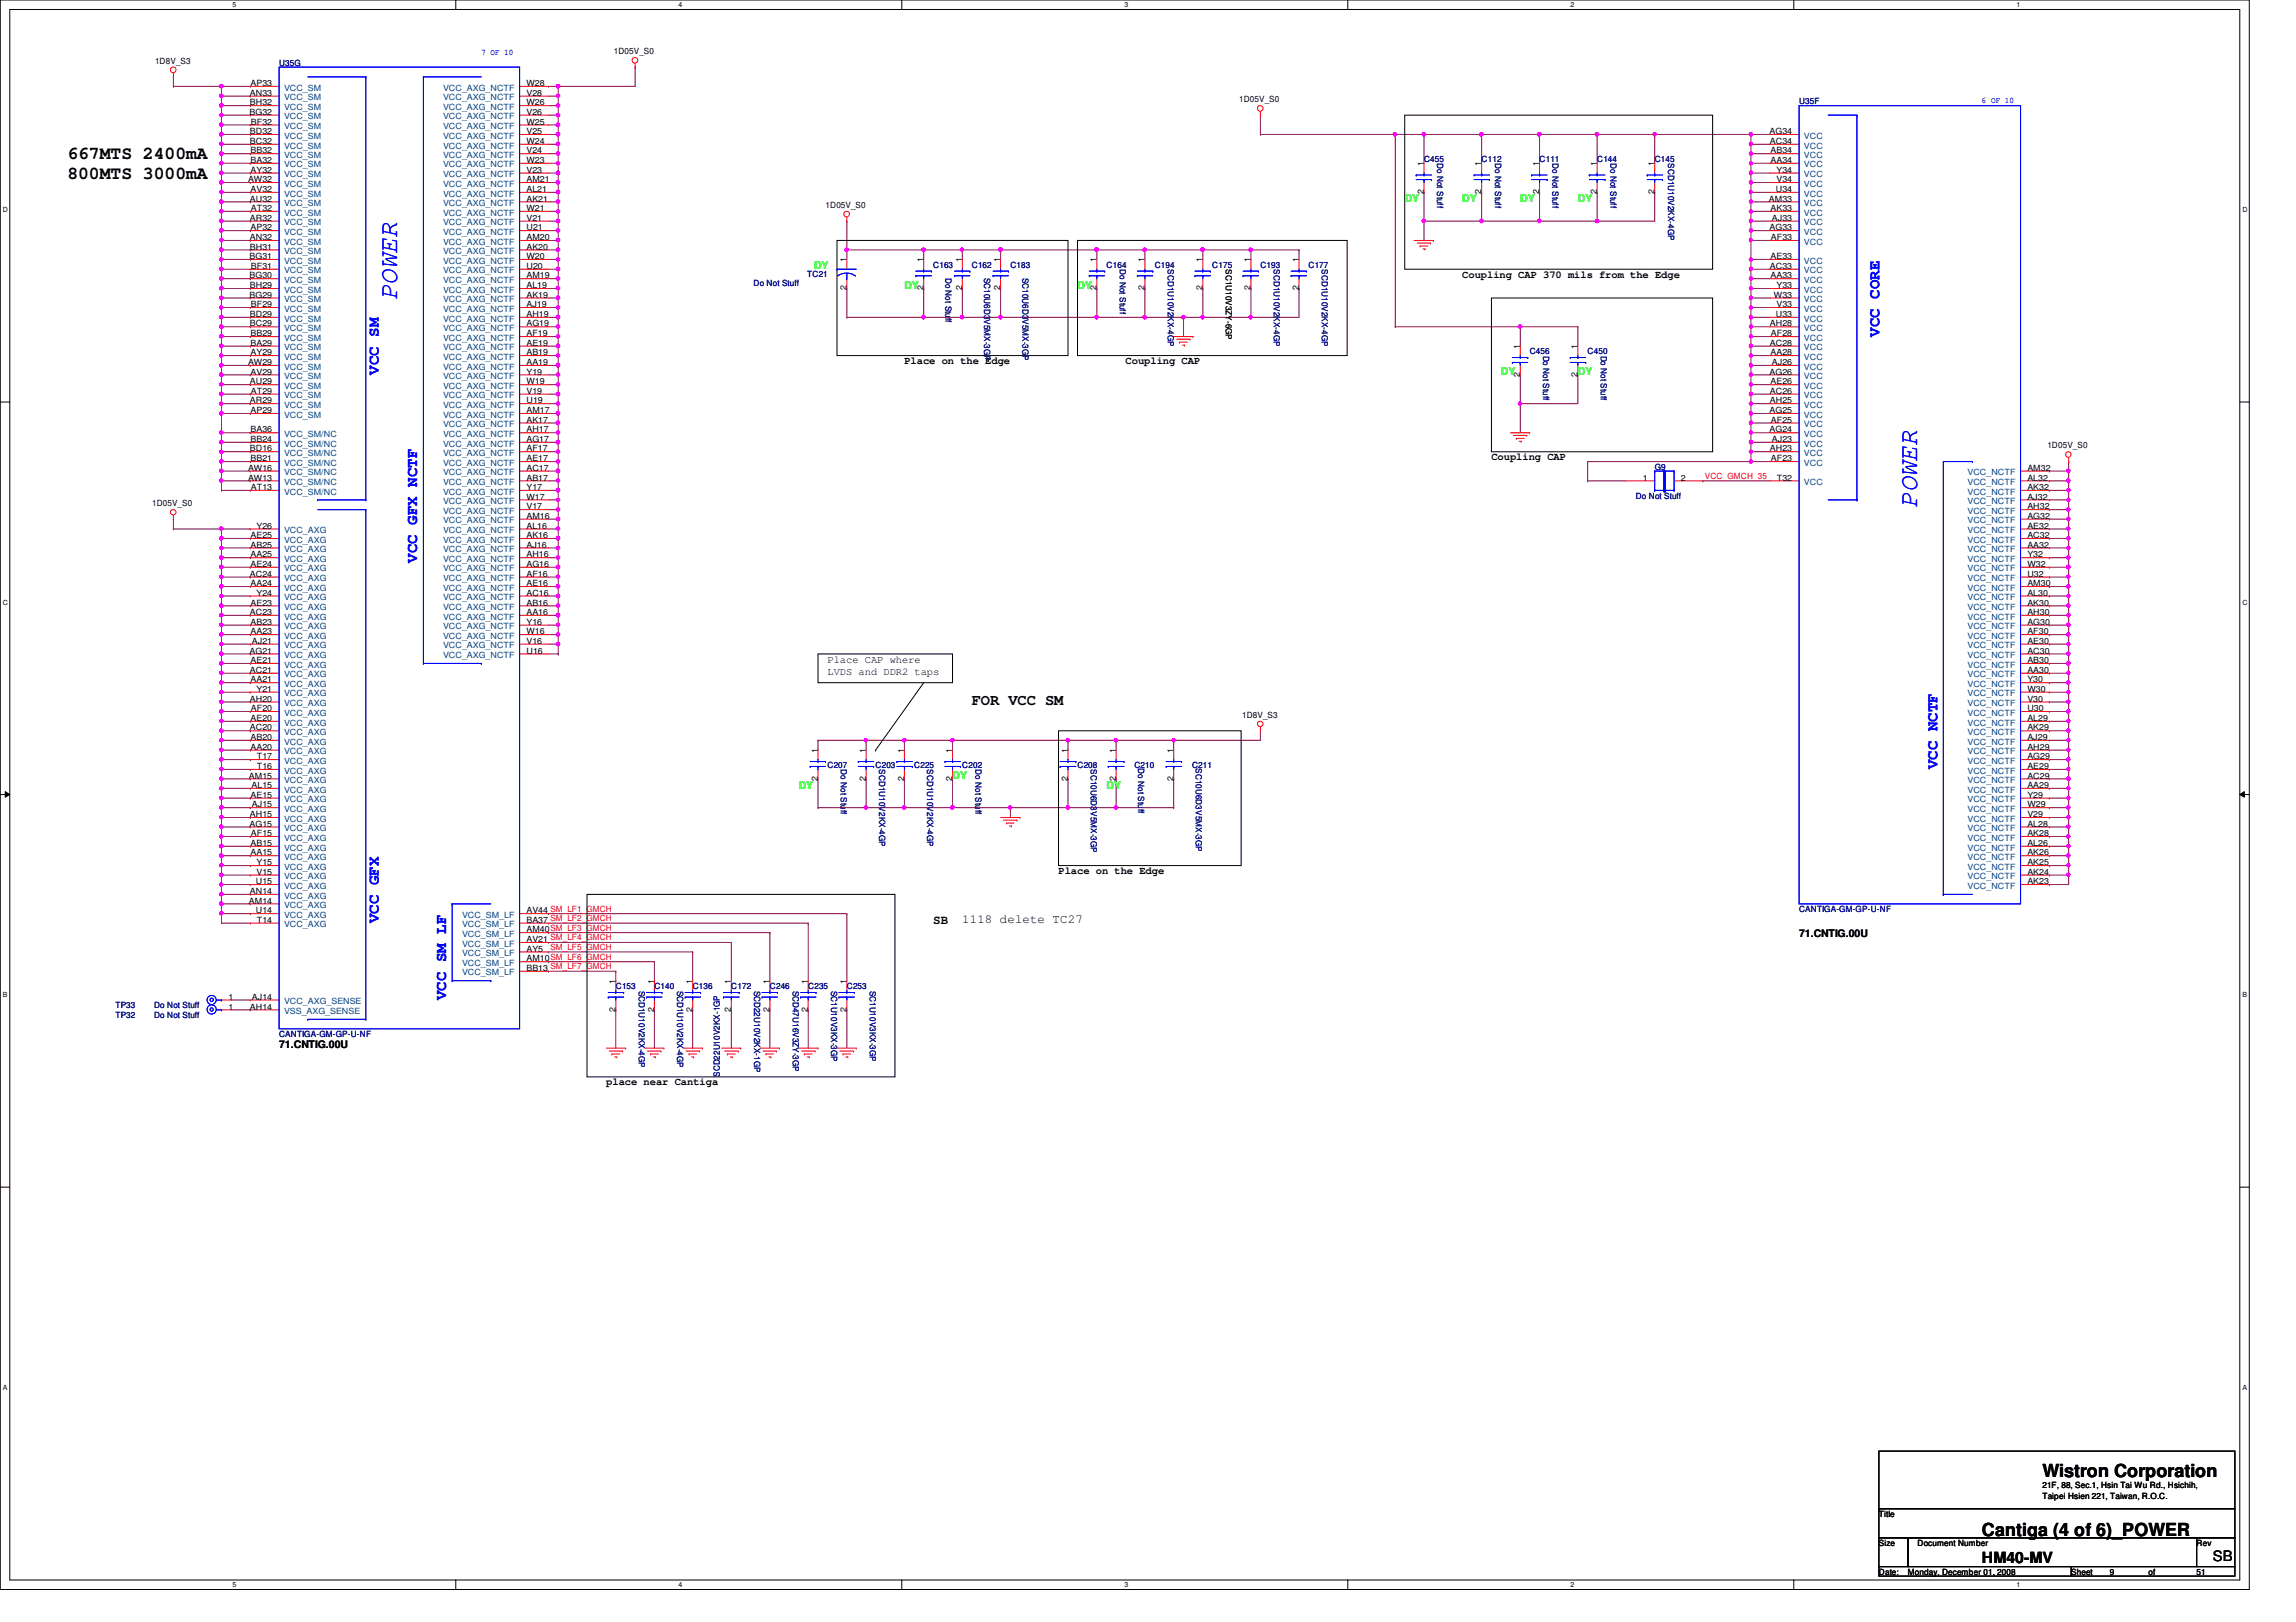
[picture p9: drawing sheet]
<svg xmlns="http://www.w3.org/2000/svg" width="297mm" height="210mm" viewBox="0 0 297 210" stroke-linecap="round" stroke-linejoin="round" font-family="sans-serif">
<defs><g id="words">
<g font-size="3.3" fill="#00f">
<text x="51.4" y="38.8" transform="rotate(-90 51.4 38.8)">POWER</text>
<text x="248" y="65.7" transform="rotate(-90 248 65.7)">POWER</text>
</g>
<g font-size="2.3">
<text x="8.7" y="20.6">667MTS 2400mA</text>
<text x="8.7" y="23.2">800MTS 3000mA</text>
<text x="264.2" y="191.2">Wistron Corporation</text>
<text x="256.4" y="198.8">Cantiga (4 of 6)_POWER</text>
</g>
<g font-size="2" fill="#00f">
<text x="243.2" y="43.6" transform="rotate(-90 243.2 43.6)">VCC CORE</text>
<text x="49" y="48.5" transform="rotate(-90 49 48.5)">VCC SM</text>
<text x="54" y="72.8" transform="rotate(-90 54 72.8)">VCC GFX NCTF</text>
<text x="250.7" y="99.6" transform="rotate(-90 250.7 99.6)">VCC NCTF</text>
<text x="49" y="119.5" transform="rotate(-90 49 119.5)">VCC GFX</text>
<text x="57.7" y="129.4" transform="rotate(-90 57.7 129.4)">VCC SM LF</text>
</g>
<g font-size="2">
<text x="125.7" y="91.2">FOR VCC SM</text>
<text x="256.4" y="202.2">HM40-MV</text>
</g>
<text font-size="1.9" x="286.3" y="202.1">SB</text>
<g font-size="1.6">
<text x="120.7" y="119.6">SB</text>
<text x="124.5" y="119.5">1118 delete TC27</text>
</g>
<g font-size="1.4" fill="#0f0">
<text x="181.7" y="26.2">DY</text>
<text x="189.2" y="26.2">DY</text>
<text x="196.7" y="26.2">DY</text>
<text x="204.1" y="26.2">DY</text>
<text x="105.3" y="34.8">DY</text>
<text x="117" y="37.3">DY</text>
<text x="139.4" y="37.3">DY</text>
<text x="194.2" y="48.6">DY</text>
<text x="204.1" y="48.6">DY</text>
<text x="123.2" y="100.8">DY</text>
<text x="103.3" y="102.1">DY</text>
<text x="143.2" y="102.1">DY</text>
</g>
<g font-size="1.4">
<text x="189.2" y="35.9">Coupling CAP 370 mils from the Edge</text>
<text x="117" y="47.1">Place on the Edge</text>
<text x="145.6" y="47.1">Coupling CAP</text>
<text x="193" y="59.6">Coupling CAP</text>
<text x="107.1" y="85.8">Place CAP where</text>
<text x="107.1" y="87.3">LVDS and DDR2 taps</text>
<text x="136.9" y="113.1">Place on the Edge</text>
<text x="232.7" y="121.2">71.CNTIG.00U</text>
<text x="36.1" y="135.7">71.CNTIG.00U</text>
<text x="78.4" y="140.5">place near Cantiga</text>
</g>
<g font-size="1.1">
<text x="20.1" y="8.3">1D8V_S3</text>
<text x="32.4" y="11.1">AP33</text>
<text x="68.1" y="11.1">W28</text>
<text x="79.4" y="7">1D05V_S0</text>
<text x="32.3" y="14.9">BG32</text>
<text x="32.3" y="17.4">BD32</text>
<text x="32.3" y="12.4">AN33</text>
<text x="32.3" y="13.6">BH32</text>
<text x="32.5" y="16.1">BF32</text>
<text x="68.1" y="12.4">V28</text>
<text x="68.1" y="13.6">W26</text>
<text x="68.1" y="14.9">V26</text>
<text x="68.1" y="16.1">W25</text>
<text x="68.1" y="17.4">V25</text>
<text x="160.3" y="13.3">1D05V_S0</text>
<text x="228.9" y="17.4">AG34</text>
<text x="32.1" y="23.6">AW32</text>
<text x="32.3" y="18.6">BC32</text>
<text x="32.4" y="22.4">AY32</text>
<text x="32.4" y="19.9">BB32</text>
<text x="32.4" y="21.1">BA32</text>
<text x="68.1" y="22.4">V23</text>
<text x="68.1" y="23.6">AM21</text>
<text x="68.1" y="18.6">W24</text>
<text x="68.1" y="19.9">V24</text>
<text x="68.1" y="21.1">W23</text>
<text x="184.2" y="21.5" transform="rotate(-90 184.2 21.5)">1</text>
<text x="191.6" y="21.5" transform="rotate(-90 191.6 21.5)">1</text>
<text x="199.1" y="21.5" transform="rotate(-90 199.1 21.5)">1</text>
<text x="206.6" y="21.5" transform="rotate(-90 206.6 21.5)">1</text>
<text x="214" y="21.5" transform="rotate(-90 214 21.5)">1</text>
<text x="229" y="18.6">AC34</text>
<text x="229.1" y="19.9">AB34</text>
<text x="229.1" y="21.1">AA34</text>
<text x="229.8" y="22.4">Y34</text>
<text x="229.8" y="23.6">V34</text>
<text x="32.3" y="26.1">AU32</text>
<text x="32.3" y="28.6">AR32</text>
<text x="32.4" y="24.8">AV32</text>
<text x="32.4" y="29.8">AP32</text>
<text x="32.5" y="27.3">AT32</text>
<text x="68.1" y="24.8">AL21</text>
<text x="68.1" y="26.1">AK21</text>
<text x="68.1" y="27.3">W21</text>
<text x="68.1" y="28.6">V21</text>
<text x="68.1" y="29.8">U21</text>
<text x="106.8" y="26.9">1D05V_S0</text>
<text x="184.2" y="25.1" transform="rotate(-90 184.2 25.1)">2</text>
<text x="191.6" y="25.1" transform="rotate(-90 191.6 25.1)">2</text>
<text x="199.1" y="25.1" transform="rotate(-90 199.1 25.1)">2</text>
<text x="206.6" y="25.1" transform="rotate(-90 206.6 25.1)">2</text>
<text x="214" y="25.1" transform="rotate(-90 214 25.1)">2</text>
<text x="228.9" y="26.1">AM33</text>
<text x="228.9" y="29.8">AG33</text>
<text x="229.1" y="27.3">AK33</text>
<text x="229.2" y="28.6">AJ33</text>
<text x="229.7" y="24.8">U34</text>
<text x="32.3" y="33.5">BG31</text>
<text x="32.3" y="31.1">AN32</text>
<text x="32.3" y="32.3">BH31</text>
<text x="32.5" y="34.8">BF31</text>
<text x="68.1" y="31.1">AM20</text>
<text x="68.1" y="32.3">AK20</text>
<text x="68.1" y="33.5">W20</text>
<text x="68.1" y="34.8">U20</text>
<text x="109.5" y="34" transform="rotate(-90 109.5 34)">1</text>
<text x="119.5" y="34" transform="rotate(-90 119.5 34)">1</text>
<text x="124.5" y="34" transform="rotate(-90 124.5 34)">1</text>
<text x="129.4" y="34" transform="rotate(-90 129.4 34)">1</text>
<text x="141.9" y="34" transform="rotate(-90 141.9 34)">1</text>
<text x="148.1" y="34" transform="rotate(-90 148.1 34)">1</text>
<text x="155.6" y="34" transform="rotate(-90 155.6 34)">1</text>
<text x="158.6" y="34.8" transform="rotate(90 158.6 34.8)">SC1U10V3ZY-6GP</text>
<text x="161.8" y="34" transform="rotate(-90 161.8 34)">1</text>
<text x="168" y="34" transform="rotate(-90 168 34)">1</text>
<text x="229" y="34.8">AC33</text>
<text x="229.1" y="33.5">AE33</text>
<text x="229.1" y="31.1">AF33</text>
<text x="32.3" y="36">BG30</text>
<text x="32.3" y="38.5">BG29</text>
<text x="32.3" y="37.3">BH29</text>
<text x="32.3" y="41">BD29</text>
<text x="32.5" y="39.8">BF29</text>
<text x="68.1" y="36">AM19</text>
<text x="68.1" y="37.3">AL19</text>
<text x="68.1" y="38.5">AK19</text>
<text x="68.1" y="39.8">AJ19</text>
<text x="68.1" y="41">AH19</text>
<text x="109.5" y="37.6" transform="rotate(-90 109.5 37.6)">2</text>
<text x="119.5" y="37.6" transform="rotate(-90 119.5 37.6)">2</text>
<text x="124.5" y="37.6" transform="rotate(-90 124.5 37.6)">2</text>
<text x="129.4" y="37.6" transform="rotate(-90 129.4 37.6)">2</text>
<text x="141.9" y="37.6" transform="rotate(-90 141.9 37.6)">2</text>
<text x="148.1" y="37.6" transform="rotate(-90 148.1 37.6)">2</text>
<text x="155.6" y="37.6" transform="rotate(-90 155.6 37.6)">2</text>
<text x="161.8" y="37.6" transform="rotate(-90 161.8 37.6)">2</text>
<text x="168" y="37.6" transform="rotate(-90 168 37.6)">2</text>
<text x="229.1" y="36">AA33</text>
<text x="229.5" y="38.5">W33</text>
<text x="229.7" y="41">U33</text>
<text x="229.8" y="37.3">Y33</text>
<text x="229.8" y="39.8">V33</text>
<text x="32.1" y="47.2">AW29</text>
<text x="32.3" y="42.2">BC29</text>
<text x="32.4" y="43.5">BB29</text>
<text x="32.4" y="44.7">BA29</text>
<text x="32.4" y="46">AY29</text>
<text x="68.1" y="42.2">AG19</text>
<text x="68.1" y="43.5">AF19</text>
<text x="68.1" y="44.7">AE19</text>
<text x="68.1" y="46">AB19</text>
<text x="68.1" y="47.2">AA19</text>
<text x="196.6" y="45.1" transform="rotate(-90 196.6 45.1)">1</text>
<text x="204.1" y="45.1" transform="rotate(-90 204.1 45.1)">1</text>
<text x="229" y="42.2">AH28</text>
<text x="229" y="44.7">AC28</text>
<text x="229.1" y="46">AA28</text>
<text x="229.1" y="43.5">AF28</text>
<text x="229.2" y="47.2">AJ26</text>
<text x="32.3" y="49.7">AU29</text>
<text x="32.3" y="52.2">AR29</text>
<text x="32.4" y="48.5">AV29</text>
<text x="32.4" y="53.5">AP29</text>
<text x="32.5" y="51">AT29</text>
<text x="68.1" y="48.5">Y19</text>
<text x="68.1" y="49.7">W19</text>
<text x="68.1" y="51">V19</text>
<text x="68.1" y="52.2">U19</text>
<text x="68.1" y="53.5">AM17</text>
<text x="196.6" y="48.8" transform="rotate(-90 196.6 48.8)">2</text>
<text x="204.1" y="48.8" transform="rotate(-90 204.1 48.8)">2</text>
<text x="228.9" y="48.5">AG26</text>
<text x="228.9" y="53.5">AG25</text>
<text x="229" y="51">AC26</text>
<text x="229" y="52.2">AH25</text>
<text x="229.1" y="49.7">AE26</text>
<text x="32.3" y="58.4">BD16</text>
<text x="32.4" y="56">BA36</text>
<text x="32.4" y="57.2">BB24</text>
<text x="32.4" y="59.7">BB21</text>
<text x="68.1" y="54.7">AK17</text>
<text x="68.1" y="56">AH17</text>
<text x="68.1" y="57.2">AG17</text>
<text x="68.1" y="58.4">AF17</text>
<text x="68.1" y="59.7">AE17</text>
<text x="228.9" y="56">AG24</text>
<text x="229" y="58.4">AH23</text>
<text x="229.1" y="54.7">AF25</text>
<text x="229.1" y="59.7">AF23</text>
<text x="229.2" y="57.2">AJ23</text>
<text x="264.9" y="58">1D05V_S0</text>
<text x="19.7" y="65.5">1D05V_S0</text>
<text x="32.1" y="60.9">AW16</text>
<text x="32.1" y="62.2">AW13</text>
<text x="32.5" y="63.4">AT13</text>
<text x="68.1" y="60.9">AC17</text>
<text x="68.1" y="62.2">AB17</text>
<text x="68.1" y="63.4">Y17</text>
<text x="68.1" y="64.6">W17</text>
<text x="68.1" y="65.9">V17</text>
<text x="212.6" y="62.2">1</text>
<text x="217.5" y="62.2">2</text>
<text x="229.9" y="62.2">T32</text>
<text x="262.3" y="60.9">AM32</text>
<text x="262.3" y="62.2">AL32</text>
<text x="262.3" y="63.4">AK32</text>
<text x="262.3" y="64.6">AJ32</text>
<text x="262.3" y="65.9">AH32</text>
<text x="32.4" y="69.6">AE25</text>
<text x="32.4" y="70.9">AB25</text>
<text x="33.2" y="68.4">Y26</text>
<text x="68.1" y="67.1">AM16</text>
<text x="68.1" y="68.4">AL16</text>
<text x="68.1" y="69.6">AK16</text>
<text x="68.1" y="70.9">AJ16</text>
<text x="262.3" y="70.9">AA32</text>
<text x="262.3" y="67.1">AG32</text>
<text x="262.3" y="68.4">AE32</text>
<text x="262.3" y="69.6">AC32</text>
<text x="32.3" y="74.6">AC24</text>
<text x="32.4" y="72.1">AA25</text>
<text x="32.4" y="73.4">AE24</text>
<text x="32.4" y="75.9">AA24</text>
<text x="33.2" y="77.1">Y24</text>
<text x="68.1" y="72.1">AH16</text>
<text x="68.1" y="73.4">AG16</text>
<text x="68.1" y="74.6">AF16</text>
<text x="68.1" y="75.9">AE16</text>
<text x="68.1" y="77.1">AC16</text>
<text x="262.3" y="72.1">Y32</text>
<text x="262.3" y="73.4">W32</text>
<text x="262.3" y="74.6">U32</text>
<text x="262.3" y="75.9">AM30</text>
<text x="262.3" y="77.1">AL30</text>
<text x="32.3" y="79.6">AC23</text>
<text x="32.4" y="78.4">AE23</text>
<text x="32.4" y="80.9">AB23</text>
<text x="32.4" y="82.1">AA23</text>
<text x="32.6" y="83.3">AJ21</text>
<text x="68.1" y="78.4">AB16</text>
<text x="68.1" y="79.6">AA16</text>
<text x="68.1" y="80.9">Y16</text>
<text x="68.1" y="82.1">W16</text>
<text x="68.1" y="83.3">V16</text>
<text x="262.3" y="78.4">AK30</text>
<text x="262.3" y="80.9">AG30</text>
<text x="262.3" y="82.1">AF30</text>
<text x="262.3" y="83.3">AE30</text>
<text x="262.3" y="79.6">AH30</text>
<text x="32.3" y="84.6">AG21</text>
<text x="32.3" y="87.1">AC21</text>
<text x="32.4" y="85.8">AE21</text>
<text x="32.4" y="88.3">AA21</text>
<text x="33.2" y="89.5">Y21</text>
<text x="68.1" y="84.6">U16</text>
<text x="262.3" y="84.6">AC30</text>
<text x="262.3" y="89.5">W30</text>
<text x="262.3" y="85.8">AB30</text>
<text x="262.3" y="87.1">AA30</text>
<text x="262.3" y="88.3">Y30</text>
<text x="32.3" y="90.8">AH20</text>
<text x="32.3" y="94.5">AC20</text>
<text x="32.4" y="93.3">AE20</text>
<text x="32.4" y="95.8">AB20</text>
<text x="32.5" y="92">AF20</text>
<text x="160.7" y="92.9">1D8V_S3</text>
<text x="262.3" y="95.8">AJ29</text>
<text x="262.3" y="90.8">V30</text>
<text x="262.3" y="92">U30</text>
<text x="262.3" y="93.3">AL29</text>
<text x="262.3" y="94.5">AK29</text>
<text x="32.2" y="100.8">AM15</text>
<text x="32.4" y="97">AA20</text>
<text x="32.6" y="102">AL15</text>
<text x="33.2" y="98.3">T17</text>
<text x="33.2" y="99.5">T16</text>
<text x="105.8" y="101.1" transform="rotate(-90 105.8 101.1)">2</text>
<text x="105.8" y="97.4" transform="rotate(-90 105.8 97.4)">1</text>
<text x="112" y="101.1" transform="rotate(-90 112 101.1)">2</text>
<text x="112" y="97.4" transform="rotate(-90 112 97.4)">1</text>
<text x="117" y="101.1" transform="rotate(-90 117 101.1)">2</text>
<text x="117" y="97.4" transform="rotate(-90 117 97.4)">1</text>
<text x="123.2" y="101.1" transform="rotate(-90 123.2 101.1)">2</text>
<text x="123.2" y="97.4" transform="rotate(-90 123.2 97.4)">1</text>
<text x="138.1" y="101.1" transform="rotate(-90 138.1 101.1)">2</text>
<text x="138.1" y="97.4" transform="rotate(-90 138.1 97.4)">1</text>
<text x="144.4" y="101.1" transform="rotate(-90 144.4 101.1)">2</text>
<text x="144.4" y="97.4" transform="rotate(-90 144.4 97.4)">1</text>
<text x="151.8" y="101.1" transform="rotate(-90 151.8 101.1)">2</text>
<text x="151.8" y="97.4" transform="rotate(-90 151.8 97.4)">1</text>
<text x="262.3" y="97">AH29</text>
<text x="262.3" y="98.3">AG29</text>
<text x="262.3" y="99.5">AE29</text>
<text x="262.3" y="100.8">AC29</text>
<text x="262.3" y="102">AA29</text>
<text x="32.3" y="107">AG15</text>
<text x="32.3" y="105.7">AH15</text>
<text x="32.4" y="103.3">AE15</text>
<text x="32.6" y="104.5">AJ15</text>
<text x="262.3" y="107">AL28</text>
<text x="262.3" y="103.3">Y29</text>
<text x="262.3" y="104.5">W29</text>
<text x="262.3" y="105.7">V29</text>
<text x="32.4" y="109.5">AB15</text>
<text x="32.4" y="110.7">AA15</text>
<text x="32.5" y="108.2">AF15</text>
<text x="33.2" y="112">Y15</text>
<text x="33.2" y="113.2">V15</text>
<text x="262.3" y="112">AK25</text>
<text x="262.3" y="108.2">AK28</text>
<text x="262.3" y="109.5">AL26</text>
<text x="262.3" y="110.7">AK26</text>
<text x="262.3" y="113.2">AK24</text>
<text x="32.2" y="116.9">AM14</text>
<text x="32.3" y="115.7">AN14</text>
<text x="33.1" y="114.4">U15</text>
<text x="33.1" y="118.2">U14</text>
<text x="33.2" y="119.4">T14</text>
<text x="68.1" y="118.2">AV44 SM_LF1_GMCH</text>
<text x="68.1" y="119.4">BA37 SM_LF2_GMCH</text>
<text x="262.3" y="114.4">AK23</text>
<text x="68.1" y="120.6">AM40SM_LF3_GMCH</text>
<text x="68.1" y="121.9">AV21 SM_LF4_GMCH</text>
<text x="68.1" y="123.1">AY5</text>
<text x="68.1" y="124.4">AM10SM_LF6_GMCH</text>
<text x="68.1" y="125.6">BB13 SM_LF7_GMCH</text>
<text x="29.5" y="129.4">1</text>
<text x="29.5" y="130.6">1</text>
<text x="32.3" y="130.6">AH14</text>
<text x="32.6" y="129.4">AJ14</text>
<text x="79.6" y="130.9" transform="rotate(-90 79.6 130.9)">2</text>
<text x="79.6" y="127.3" transform="rotate(-90 79.6 127.3)">1</text>
<text x="84.6" y="130.9" transform="rotate(-90 84.6 130.9)">2</text>
<text x="84.6" y="127.3" transform="rotate(-90 84.6 127.3)">1</text>
<text x="89.6" y="130.9" transform="rotate(-90 89.6 130.9)">2</text>
<text x="89.6" y="127.3" transform="rotate(-90 89.6 127.3)">1</text>
<text x="94.6" y="130.9" transform="rotate(-90 94.6 130.9)">2</text>
<text x="94.6" y="127.3" transform="rotate(-90 94.6 127.3)">1</text>
<text x="99.6" y="130.9" transform="rotate(-90 99.6 130.9)">2</text>
<text x="99.6" y="127.3" transform="rotate(-90 99.6 127.3)">1</text>
<text x="104.5" y="130.9" transform="rotate(-90 104.5 130.9)">2</text>
<text x="104.5" y="127.3" transform="rotate(-90 104.5 127.3)">1</text>
<text x="109.5" y="130.9" transform="rotate(-90 109.5 130.9)">2</text>
<text x="109.5" y="127.3" transform="rotate(-90 109.5 127.3)">1</text>
<text x="243.1" y="196.3">Title</text>
<text x="264.2" y="192.6">21F, 88, Sec.1, Hsin Tai Wu Rd., Hsichih,</text>
<text x="264.2" y="193.9">Taipei Hsien 221, Taiwan, R.O.C.</text>
<text x="243.1" y="203.8">Date:</text>
<text x="243.1" y="200.1">Size</text>
<text x="246.8" y="203.8">Monday, December 01, 2008</text>
<text x="248.1" y="200.1">Document Number</text>
<text x="268" y="203.8">Sheet</text>
<text x="273" y="203.8">9</text>
<text x="278" y="203.8">of</text>
<text x="284.2" y="203.8">51</text>
<text x="284.2" y="200.1">Rev</text>
</g>
<g font-size="1.1" fill="#000080">
<text x="36.1" y="8.5">U35G</text>
<text x="232.7" y="13.5">U35F</text>
<text x="184.2" y="21">C455</text>
<text x="185.9" y="21.1" transform="rotate(90 185.9 21.1)">Do Not Stuff</text>
<text x="191.7" y="21">C112</text>
<text x="193.4" y="21.1" transform="rotate(90 193.4 21.1)">Do Not Stuff</text>
<text x="199.2" y="21">C111</text>
<text x="200.9" y="21.1" transform="rotate(90 200.9 21.1)">Do Not Stuff</text>
<text x="206.6" y="21">C144</text>
<text x="208.4" y="21.1" transform="rotate(90 208.4 21.1)">Do Not Stuff</text>
<text x="214.1" y="21">C145</text>
<text x="215.8" y="21.1" transform="rotate(90 215.8 21.1)">SCD1U10V2KX-4GP</text>
<text x="104.4" y="35.9">TC21</text>
<text x="120.7" y="34.6">C163</text>
<text x="122.3" y="35.9" transform="rotate(90 122.3 35.9)">Do Not Stuff</text>
<text x="125.7" y="34.6">C162</text>
<text x="127.3" y="35.9" transform="rotate(90 127.3 35.9)">SC10U6D3V5MX-3GP</text>
<text x="130.7" y="34.6">C183</text>
<text x="132.3" y="35.9" transform="rotate(90 132.3 35.9)">SC10U6D3V5MX-3GP</text>
<text x="143.2" y="34.6">C164</text>
<text x="144.9" y="34.8" transform="rotate(90 144.9 34.8)">Do Not Stuff</text>
<text x="149.4" y="34.6">C194</text>
<text x="151.1" y="34.8" transform="rotate(90 151.1 34.8)">SCD1U10V2KX-4GP</text>
<text x="156.8" y="34.6">C175</text>
<text x="163.1" y="34.6">C193</text>
<text x="164.8" y="34.8" transform="rotate(90 164.8 34.8)">SCD1U10V2KX-4GP</text>
<text x="169.3" y="34.6">C177</text>
<text x="171" y="34.8" transform="rotate(90 171 34.8)">SCD1U10V2KX-4GP</text>
<text x="97.5" y="37">Do Not Stuff</text>
<text x="197.9" y="45.8">C456</text>
<text x="199.6" y="46" transform="rotate(90 199.6 46)">Do Not Stuff</text>
<text x="205.4" y="45.8">C450</text>
<text x="207.1" y="46" transform="rotate(90 207.1 46)">Do Not Stuff</text>
<text x="211.6" y="64.5">Do Not Stuff</text>
<text x="214.1" y="60.8">G9</text>
<text x="107.1" y="99.4">C207</text>
<text x="108.8" y="99.6" transform="rotate(90 108.8 99.6)">Do Not Stuff</text>
<text x="113.3" y="99.4">C203</text>
<text x="113.7" y="99.6" transform="rotate(90 113.7 99.6)">SCD1U10V2KX-4GP</text>
<text x="118.3" y="99.4">C225</text>
<text x="120" y="99.6" transform="rotate(90 120 99.6)">SCD1U10V2KX-4GP</text>
<text x="124.5" y="99.4">C202</text>
<text x="126.2" y="99.6" transform="rotate(90 126.2 99.6)">Do Not Stuff</text>
<text x="139.4" y="99.4">C208</text>
<text x="141.1" y="99.6" transform="rotate(90 141.1 99.6)">SC10U6D3V5MX-3GP</text>
<text x="146.8" y="99.4">C210</text>
<text x="147.2" y="99.4" transform="rotate(90 147.2 99.4)">Do Not Stuff</text>
<text x="154.2" y="99.4">C211</text>
<text x="154.7" y="99.4" transform="rotate(90 154.7 99.4)">SC10U6D3V5MX-3GP</text>
<text x="232.7" y="118">CANTIGA-GM-GP-U-NF</text>
<text x="14.9" y="130.5">TP33</text>
<text x="14.9" y="131.7">TP32</text>
<text x="19.9" y="130.5">Do Not Stuff</text>
<text x="19.9" y="131.7">Do Not Stuff</text>
<text x="79.7" y="128">C153</text>
<text x="82.6" y="128.2" transform="rotate(90 82.6 128.2)">SCD1U10V2KX-4GP</text>
<text x="84.7" y="128">C140</text>
<text x="87.6" y="128.2" transform="rotate(90 87.6 128.2)">SCD1U10V2KX-4GP</text>
<text x="89.6" y="128">C136</text>
<text x="94.6" y="128">C172</text>
<text x="97.6" y="128.2" transform="rotate(90 97.6 128.2)">SCD22U10V2KX-1GP</text>
<text x="99.6" y="128">C246</text>
<text x="102.6" y="128.2" transform="rotate(90 102.6 128.2)">SCD47U16V3ZY-3GP</text>
<text x="104.6" y="128">C235</text>
<text x="107.5" y="128.2" transform="rotate(90 107.5 128.2)">SC1U10V3KX-3GP</text>
<text x="109.6" y="128">C253</text>
<text x="112.5" y="128.2" transform="rotate(90 112.5 128.2)">SC1U10V3KX-3GP</text>
<text x="36.1" y="134.2">CANTIGA-GM-GP-U-NF</text>
<text x="93.1" y="139.4" transform="rotate(-90 93.1 139.4)">SCD22U10V2KX-1GP</text>
</g>
<g font-size="1.1" fill="#004080">
<text x="36.7" y="11.7">VCC_SM</text>
<text x="57.3" y="11.7">VCC_AXG_NCTF</text>
<text x="36.7" y="17.9">VCC_SM</text>
<text x="36.7" y="13">VCC_SM</text>
<text x="36.7" y="14.2">VCC_SM</text>
<text x="36.7" y="15.5">VCC_SM</text>
<text x="36.7" y="16.7">VCC_SM</text>
<text x="57.3" y="13">VCC_AXG_NCTF</text>
<text x="57.3" y="14.2">VCC_AXG_NCTF</text>
<text x="57.3" y="15.5">VCC_AXG_NCTF</text>
<text x="57.3" y="16.7">VCC_AXG_NCTF</text>
<text x="57.3" y="17.9">VCC_AXG_NCTF</text>
<text x="233.4" y="17.9">VCC</text>
<text x="36.7" y="22.9">VCC_SM</text>
<text x="36.7" y="19.2">VCC_SM</text>
<text x="36.7" y="20.4">VCC_SM</text>
<text x="36.7" y="21.7">VCC_SM</text>
<text x="57.3" y="22.9">VCC_AXG_NCTF</text>
<text x="57.3" y="19.2">VCC_AXG_NCTF</text>
<text x="57.3" y="20.4">VCC_AXG_NCTF</text>
<text x="57.3" y="21.7">VCC_AXG_NCTF</text>
<text x="233.4" y="19.2">VCC</text>
<text x="233.4" y="20.4">VCC</text>
<text x="233.4" y="21.7">VCC</text>
<text x="233.4" y="22.9">VCC</text>
<text x="36.7" y="24.2">VCC_SM</text>
<text x="36.7" y="25.4">VCC_SM</text>
<text x="36.7" y="26.7">VCC_SM</text>
<text x="36.7" y="27.9">VCC_SM</text>
<text x="36.7" y="29.2">VCC_SM</text>
<text x="57.3" y="24.2">VCC_AXG_NCTF</text>
<text x="57.3" y="25.4">VCC_AXG_NCTF</text>
<text x="57.3" y="26.7">VCC_AXG_NCTF</text>
<text x="57.3" y="27.9">VCC_AXG_NCTF</text>
<text x="57.3" y="29.2">VCC_AXG_NCTF</text>
<text x="233.4" y="24.2">VCC</text>
<text x="233.4" y="25.4">VCC</text>
<text x="233.4" y="26.7">VCC</text>
<text x="233.4" y="27.9">VCC</text>
<text x="233.4" y="29.2">VCC</text>
<text x="36.7" y="35.4">VCC_SM</text>
<text x="36.7" y="30.4">VCC_SM</text>
<text x="36.7" y="31.7">VCC_SM</text>
<text x="36.7" y="32.9">VCC_SM</text>
<text x="36.7" y="34.1">VCC_SM</text>
<text x="57.3" y="30.4">VCC_AXG_NCTF</text>
<text x="57.3" y="31.7">VCC_AXG_NCTF</text>
<text x="57.3" y="32.9">VCC_AXG_NCTF</text>
<text x="57.3" y="34.1">VCC_AXG_NCTF</text>
<text x="57.3" y="35.4">VCC_AXG_NCTF</text>
<text x="233.4" y="30.4">VCC</text>
<text x="233.4" y="31.7">VCC</text>
<text x="233.4" y="34.1">VCC</text>
<text x="233.4" y="35.4">VCC</text>
<text x="36.7" y="36.6">VCC_SM</text>
<text x="36.7" y="37.9">VCC_SM</text>
<text x="36.7" y="39.1">VCC_SM</text>
<text x="36.7" y="40.3">VCC_SM</text>
<text x="36.7" y="41.6">VCC_SM</text>
<text x="57.3" y="36.6">VCC_AXG_NCTF</text>
<text x="57.3" y="37.9">VCC_AXG_NCTF</text>
<text x="57.3" y="39.1">VCC_AXG_NCTF</text>
<text x="57.3" y="40.3">VCC_AXG_NCTF</text>
<text x="57.3" y="41.6">VCC_AXG_NCTF</text>
<text x="233.4" y="36.6">VCC</text>
<text x="233.4" y="37.9">VCC</text>
<text x="233.4" y="39.1">VCC</text>
<text x="233.4" y="40.3">VCC</text>
<text x="233.4" y="41.6">VCC</text>
<text x="36.7" y="47.8">VCC_SM</text>
<text x="36.7" y="42.8">VCC_SM</text>
<text x="36.7" y="44.1">VCC_SM</text>
<text x="36.7" y="45.3">VCC_SM</text>
<text x="36.7" y="46.6">VCC_SM</text>
<text x="57.3" y="42.8">VCC_AXG_NCTF</text>
<text x="57.3" y="44.1">VCC_AXG_NCTF</text>
<text x="57.3" y="45.3">VCC_AXG_NCTF</text>
<text x="57.3" y="46.6">VCC_AXG_NCTF</text>
<text x="57.3" y="47.8">VCC_AXG_NCTF</text>
<text x="233.4" y="42.8">VCC</text>
<text x="233.4" y="44.1">VCC</text>
<text x="233.4" y="45.3">VCC</text>
<text x="233.4" y="46.6">VCC</text>
<text x="233.4" y="47.8">VCC</text>
<text x="36.7" y="49.1">VCC_SM</text>
<text x="36.7" y="50.3">VCC_SM</text>
<text x="36.7" y="51.6">VCC_SM</text>
<text x="36.7" y="52.8">VCC_SM</text>
<text x="57.3" y="49.1">VCC_AXG_NCTF</text>
<text x="57.3" y="50.3">VCC_AXG_NCTF</text>
<text x="57.3" y="51.6">VCC_AXG_NCTF</text>
<text x="57.3" y="52.8">VCC_AXG_NCTF</text>
<text x="233.4" y="49.1">VCC</text>
<text x="233.4" y="50.3">VCC</text>
<text x="233.4" y="51.6">VCC</text>
<text x="233.4" y="52.8">VCC</text>
<text x="36.7" y="54.1">VCC_SM</text>
<text x="36.7" y="56.6">VCC_SM/NC</text>
<text x="36.7" y="57.8">VCC_SM/NC</text>
<text x="36.7" y="59">VCC_SM/NC</text>
<text x="57.3" y="54.1">VCC_AXG_NCTF</text>
<text x="57.3" y="55.3">VCC_AXG_NCTF</text>
<text x="57.3" y="56.6">VCC_AXG_NCTF</text>
<text x="57.3" y="57.8">VCC_AXG_NCTF</text>
<text x="57.3" y="59">VCC_AXG_NCTF</text>
<text x="233.4" y="54.1">VCC</text>
<text x="233.4" y="55.3">VCC</text>
<text x="233.4" y="56.6">VCC</text>
<text x="233.4" y="57.8">VCC</text>
<text x="233.4" y="59">VCC</text>
<text x="36.7" y="60.3">VCC_SM/NC</text>
<text x="36.7" y="61.5">VCC_SM/NC</text>
<text x="36.7" y="62.8">VCC_SM/NC</text>
<text x="36.7" y="64">VCC_SM/NC</text>
<text x="57.3" y="60.3">VCC_AXG_NCTF</text>
<text x="57.3" y="61.5">VCC_AXG_NCTF</text>
<text x="57.3" y="62.8">VCC_AXG_NCTF</text>
<text x="57.3" y="64">VCC_AXG_NCTF</text>
<text x="57.3" y="65.2">VCC_AXG_NCTF</text>
<text x="233.4" y="60.3">VCC</text>
<text x="233.4" y="62.8">VCC</text>
<text x="254.5" y="61.5">VCC_NCTF</text>
<text x="254.5" y="62.8">VCC_NCTF</text>
<text x="254.5" y="64">VCC_NCTF</text>
<text x="254.5" y="65.2">VCC_NCTF</text>
<text x="36.7" y="69">VCC_AXG</text>
<text x="36.7" y="70.2">VCC_AXG</text>
<text x="36.7" y="71.5">VCC_AXG</text>
<text x="57.3" y="66.5">VCC_AXG_NCTF</text>
<text x="57.3" y="67.7">VCC_AXG_NCTF</text>
<text x="57.3" y="69">VCC_AXG_NCTF</text>
<text x="57.3" y="70.2">VCC_AXG_NCTF</text>
<text x="57.3" y="71.5">VCC_AXG_NCTF</text>
<text x="254.5" y="71.5">VCC_NCTF</text>
<text x="254.5" y="66.5">VCC_NCTF</text>
<text x="254.5" y="67.7">VCC_NCTF</text>
<text x="254.5" y="69">VCC_NCTF</text>
<text x="254.5" y="70.2">VCC_NCTF</text>
<text x="36.7" y="72.7">VCC_AXG</text>
<text x="36.7" y="74">VCC_AXG</text>
<text x="36.7" y="75.2">VCC_AXG</text>
<text x="36.7" y="76.5">VCC_AXG</text>
<text x="36.7" y="77.7">VCC_AXG</text>
<text x="57.3" y="72.7">VCC_AXG_NCTF</text>
<text x="57.3" y="74">VCC_AXG_NCTF</text>
<text x="57.3" y="75.2">VCC_AXG_NCTF</text>
<text x="57.3" y="76.5">VCC_AXG_NCTF</text>
<text x="57.3" y="77.7">VCC_AXG_NCTF</text>
<text x="254.5" y="72.7">VCC_NCTF</text>
<text x="254.5" y="74">VCC_NCTF</text>
<text x="254.5" y="75.2">VCC_NCTF</text>
<text x="254.5" y="76.5">VCC_NCTF</text>
<text x="254.5" y="77.7">VCC_NCTF</text>
<text x="36.7" y="79">VCC_AXG</text>
<text x="36.7" y="80.2">VCC_AXG</text>
<text x="36.7" y="81.4">VCC_AXG</text>
<text x="36.7" y="82.7">VCC_AXG</text>
<text x="36.7" y="83.9">VCC_AXG</text>
<text x="57.3" y="79">VCC_AXG_NCTF</text>
<text x="57.3" y="80.2">VCC_AXG_NCTF</text>
<text x="57.3" y="81.4">VCC_AXG_NCTF</text>
<text x="57.3" y="82.7">VCC_AXG_NCTF</text>
<text x="57.3" y="83.9">VCC_AXG_NCTF</text>
<text x="254.5" y="79">VCC_NCTF</text>
<text x="254.5" y="81.4">VCC_NCTF</text>
<text x="254.5" y="82.7">VCC_NCTF</text>
<text x="254.5" y="83.9">VCC_NCTF</text>
<text x="254.5" y="80.2">VCC_NCTF</text>
<text x="36.7" y="85.2">VCC_AXG</text>
<text x="36.7" y="86.4">VCC_AXG</text>
<text x="36.7" y="87.7">VCC_AXG</text>
<text x="36.7" y="88.9">VCC_AXG</text>
<text x="57.3" y="85.2">VCC_AXG_NCTF</text>
<text x="254.5" y="85.2">VCC_NCTF</text>
<text x="254.5" y="86.4">VCC_NCTF</text>
<text x="254.5" y="87.7">VCC_NCTF</text>
<text x="254.5" y="88.9">VCC_NCTF</text>
<text x="36.7" y="90.1">VCC_AXG</text>
<text x="36.7" y="91.4">VCC_AXG</text>
<text x="36.7" y="92.6">VCC_AXG</text>
<text x="36.7" y="93.9">VCC_AXG</text>
<text x="36.7" y="95.1">VCC_AXG</text>
<text x="254.5" y="90.1">VCC_NCTF</text>
<text x="254.5" y="91.4">VCC_NCTF</text>
<text x="254.5" y="92.6">VCC_NCTF</text>
<text x="254.5" y="93.9">VCC_NCTF</text>
<text x="254.5" y="95.1">VCC_NCTF</text>
<text x="36.7" y="96.4">VCC_AXG</text>
<text x="36.7" y="97.6">VCC_AXG</text>
<text x="36.7" y="98.8">VCC_AXG</text>
<text x="36.7" y="101.3">VCC_AXG</text>
<text x="36.7" y="100.1">VCC_AXG</text>
<text x="254.5" y="96.4">VCC_NCTF</text>
<text x="254.5" y="97.6">VCC_NCTF</text>
<text x="254.5" y="98.8">VCC_NCTF</text>
<text x="254.5" y="100.1">VCC_NCTF</text>
<text x="254.5" y="101.3">VCC_NCTF</text>
<text x="36.7" y="102.6">VCC_AXG</text>
<text x="36.7" y="105.1">VCC_AXG</text>
<text x="36.7" y="106.3">VCC_AXG</text>
<text x="36.7" y="107.6">VCC_AXG</text>
<text x="36.7" y="103.8">VCC_AXG</text>
<text x="254.5" y="107.6">VCC_NCTF</text>
<text x="254.5" y="102.6">VCC_NCTF</text>
<text x="254.5" y="103.8">VCC_NCTF</text>
<text x="254.5" y="105.1">VCC_NCTF</text>
<text x="254.5" y="106.3">VCC_NCTF</text>
<text x="36.7" y="108.8">VCC_AXG</text>
<text x="36.7" y="110.1">VCC_AXG</text>
<text x="36.7" y="111.3">VCC_AXG</text>
<text x="36.7" y="112.6">VCC_AXG</text>
<text x="36.7" y="113.8">VCC_AXG</text>
<text x="254.5" y="112.6">VCC_NCTF</text>
<text x="254.5" y="108.8">VCC_NCTF</text>
<text x="254.5" y="110.1">VCC_NCTF</text>
<text x="254.5" y="111.3">VCC_NCTF</text>
<text x="254.5" y="113.8">VCC_NCTF</text>
<text x="36.7" y="115">VCC_AXG</text>
<text x="36.7" y="116.3">VCC_AXG</text>
<text x="36.7" y="117.5">VCC_AXG</text>
<text x="36.7" y="118.8">VCC_AXG</text>
<text x="59.8" y="118.8">VCC_SM_LF</text>
<text x="254.5" y="115">VCC_NCTF</text>
<text x="36.7" y="120">VCC_AXG</text>
<text x="59.8" y="120">VCC_SM_LF</text>
<text x="59.8" y="121.2">VCC_SM_LF</text>
<text x="59.8" y="122.5">VCC_SM_LF</text>
<text x="59.8" y="123.7">VCC_SM_LF</text>
<text x="59.8" y="125">VCC_SM_LF</text>
<text x="36.7" y="130">VCC_AXG_SENSE</text>
<text x="36.7" y="131.2">VSS_AXG_SENSE</text>
<text x="59.8" y="126.2">VCC_SM_LF</text>
</g>
<g font-size="1.1" fill="#00f">
<text x="62.3" y="7.2">7 OF 10</text>
<text x="256.4" y="13.4">6 OF 10</text>
</g>
<g font-size="1.1" fill="#f00">
<text x="220.6" y="62">VCC_GMCH_35</text>
<text x="71.2" y="122.9">SM_LF5_GMCH</text>
</g>
<g font-size=".9">
<text x="30.1" y=".9">5</text>
<text x="87.8" y=".9">4</text>
<text x="145.5" y=".9">3</text>
<text x="203.2" y=".9">2</text>
<text x="260.9" y=".9">1</text>
<text x=".4" y="27.4">D</text>
<text x="290.1" y="27.4">D</text>
<text x=".4" y="78.2">C</text>
<text x="290.1" y="78.2">C</text>
<text x=".4" y="129">B</text>
<text x="290.1" y="129">B</text>
<text x=".4" y="179.8">A</text>
<text x="290.1" y="179.8">A</text>
<text x="30.1" y="205.4">5</text>
<text x="87.8" y="205.4">4</text>
<text x="145.5" y="205.4">3</text>
<text x="203.2" y="205.4">2</text>
<text x="260.9" y="205.4">1</text>
</g>
</g></defs>
<path d="M0 0h291v205.7h-291zM1.3 1.2h288.5v203.3h-288.5z" fill="none" stroke="#000" stroke-width=".13"/>
<g fill="#fff">
<path d="M30.1 .1h.5v1h-.5z"/>
<path d="M30.1 204.6h.5v1h-.5z"/>
</g>
<path d="M59 0v1.2M59 204.5v1.2" fill="none" stroke="#000" stroke-width=".13"/>
<g fill="#fff">
<path d="M87.8 .1h.5v1h-.5z"/>
<path d="M87.8 204.6h.5v1h-.5z"/>
</g>
<path d="M116.7 0v1.2M116.7 204.5v1.2" fill="none" stroke="#000" stroke-width=".13"/>
<g fill="#fff">
<path d="M145.5 .1h.5v1h-.5z"/>
<path d="M145.5 204.6h.5v1h-.5z"/>
</g>
<path d="M174.4 0v1.2M174.4 204.5v1.2" fill="none" stroke="#000" stroke-width=".13"/>
<g fill="#fff">
<path d="M203.2 .1h.5v1h-.5z"/>
<path d="M203.2 204.6h.5v1h-.5z"/>
</g>
<path d="M232.1 0v1.2M232.1 204.5v1.2" fill="none" stroke="#000" stroke-width=".13"/>
<g fill="#fff">
<path d="M260.9 .1h.5v1h-.5z"/>
<path d="M260.9 204.6h.5v1h-.5z"/>
<path d="M.4 26.6h.6v1h-.6z"/>
<path d="M290.1 26.6h.6v1h-.6z"/>
<path d="M.4 77.4h.6v1h-.6z"/>
<path d="M290.1 77.4h.6v1h-.6z"/>
</g>
<path d="M0 52h1.3M289.8 52h1.2" fill="none" stroke="#000" stroke-width=".13"/>
<g fill="#fff">
<path d="M.4 128.2h.6v1h-.6z"/>
<path d="M290.1 128.2h.6v1h-.6z"/>
</g>
<path d="M0 102.8h1.3M.7 102.4l.6 .4-.6 .4zM289.8 102.8l.6-.4v.8zM289.8 102.8h1.2" fill="none" stroke="#000" stroke-width=".13"/>
<path d="M.7 102.4l.6 .4-.6 .4zM289.8 102.8l.6-.4v.8z" fill="#000"/>
<g fill="#fff">
<path d="M.4 179h.5v1h-.5z"/>
<path d="M290.1 179h.6v1h-.6z"/>
</g>
<path d="M0 153.6h1.3M289.8 153.6h1.2" fill="none" stroke="#000" stroke-width=".13"/>
<path d="M22.4 11.2h.1M22.4 9.9v1.3M22.4 11.2h6.3M28.7 11.2h.1M28.7 12.4h.1M28.7 11.2v1.2" fill="none" stroke="#800040" stroke-width=".13"/>
<path d="M28.5 11h.3l.1 .1-.1 .2-.2 .1-.1-.1z" fill-rule="evenodd" fill="#f0f"/>
<path d="M28.5 11h.3l.1 .1-.1 .2-.2 .1-.1-.1z" fill="none" stroke="#f0f" stroke-width=".13"/>
<path d="M28.5 12.3h.3l.1 .1-.1 .1-.2 .1-.1-.1z" fill-rule="evenodd" fill="#f0f"/>
<path d="M28.5 12.3h.3l.1 .1-.1 .1-.2 .1-.1-.1z" fill="none" stroke="#f0f" stroke-width=".13"/>
<g fill="none" stroke="#800040" stroke-width=".13">
<path d="M28.7 13.7h.1M28.7 11.2h3.7M28.7 13.7h3.7M28.7 14.9h3.7M28.7 16.2h3.7M28.7 17.4h3.7M28.7 18.7h3.7M28.7 19.9h3.7M32.4 11.2h.1M32.4 12.4h.1M32.4 13.7h.1M32.4 14.9h.1"/>
<path d="M32.4 16.2h.1M32.4 17.4h.1M32.4 18.7h.1M32.4 19.9h.1M32.4 12.4h-3.7v1.3M28.7 21.1h3.7M28.7 22.4h3.7M28.7 23.6h3.7M28.7 24.9h3.7M32.4 21.1h.1M32.4 22.4h.1M32.4 23.6h.1"/>
<path d="M32.4 24.9h.1M28.7 63.5h3.7M32.4 63.5h.1"/>
</g>
<path d="M28.5 24.7h.3l.1 .1-.1 .2-.2 .1-.1-.1z" fill-rule="evenodd" fill="#f0f"/>
<path d="M28.5 24.7h.3l.1 .1-.1 .2-.2 .1-.1-.1z" fill="none" stroke="#f0f" stroke-width=".13"/>
<path d="M28.7 26.1h3.7M28.7 27.3h3.7M28.7 28.6h3.7M28.7 29.8h3.7M28.7 31.1h3.7M32.4 26.1h.1M32.4 27.3h.1M32.4 28.6h.1M32.4 29.8h.1M32.4 31.1h.1" fill="none" stroke="#800040" stroke-width=".13"/>
<path d="M28.5 30.9h.3l.1 .2-.1 .1-.2 .1-.1-.1z" fill-rule="evenodd" fill="#f0f"/>
<path d="M28.5 30.9h.3l.1 .2-.1 .1-.2 .1-.1-.1z" fill="none" stroke="#f0f" stroke-width=".13"/>
<path d="M28.7 32.3h3.7M32.4 32.3h.1" fill="none" stroke="#800040" stroke-width=".13"/>
<path d="M28.5 32.1h.3l.1 .2-.1 .2-.2 .1-.1-.1z" fill-rule="evenodd" fill="#f0f"/>
<path d="M28.5 32.1h.3l.1 .2-.1 .2-.2 .1-.1-.1z" fill="none" stroke="#f0f" stroke-width=".13"/>
<path d="M28.7 33.6h3.7M28.7 34.8h3.7M32.4 33.6h.1M32.4 34.8h.1" fill="none" stroke="#800040" stroke-width=".13"/>
<path d="M28.5 34.6h.3l.1 .2-.1 .2-.2 .1-.1-.1z" fill-rule="evenodd" fill="#f0f"/>
<path d="M28.5 34.6h.3l.1 .2-.1 .2-.2 .1-.1-.1z" fill="none" stroke="#f0f" stroke-width=".13"/>
<g fill="none" stroke="#800040" stroke-width=".13">
<path d="M28.7 36.1h3.7M28.7 37.3h3.7M28.7 38.6h3.7M28.7 39.8h3.7M32.4 36.1h.1M32.4 37.3h.1M32.4 38.6h.1M32.4 39.8h.1M28.7 41.1h3.7M28.7 42.3h3.7M28.7 43.6h3.7M28.7 44.8h3.7"/>
<path d="M28.7 46h3.7M28.7 47.3h3.7M28.7 48.5h3.7M32.4 41.1h.1M32.4 42.3h.1M32.4 43.6h.1M32.4 44.8h.1M32.4 46h.1M32.4 47.3h.1M32.4 48.5h.1"/>
</g>
<path d="M28.5 48.3h.3l.1 .2-.1 .1-.2 .1-.1-.1z" fill-rule="evenodd" fill="#f0f"/>
<path d="M28.5 48.3h.3l.1 .2-.1 .1-.2 .1-.1-.1z" fill="none" stroke="#f0f" stroke-width=".13"/>
<g fill="none" stroke="#800040" stroke-width=".13">
<path d="M28.7 49.8h3.7M28.7 51h3.7M28.7 52.2h3.7M28.7 53.5h3.7M28.7 56h3.7M28.7 57.2h3.7M28.7 58.5h3.7M32.4 49.8h.1M32.4 51h.1M32.4 52.2h.1M32.4 53.5h.1M32.4 56h.1"/>
<path d="M32.4 57.2h.1M32.4 58.5h.1"/>
</g>
<path d="M28.5 58.3h.3l.1 .2-.1 .1-.2 .1-.1-.1z" fill-rule="evenodd" fill="#f0f"/>
<path d="M28.5 58.3h.3l.1 .2-.1 .1-.2 .1-.1-.1z" fill="none" stroke="#f0f" stroke-width=".13"/>
<path d="M28.7 14.9h.1M28.7 13.7v1.2M28.7 59.7h3.7M32.4 59.7h.1M28.7 61h3.7M28.7 62.2h3.7M32.4 61h.1M32.4 62.2h.1" fill="none" stroke="#800040" stroke-width=".13"/>
<path d="M28.5 13.5h.3l.1 .1-.1 .2-.2 .1-.1-.1z" fill-rule="evenodd" fill="#f0f"/>
<path d="M28.5 13.5h.3l.1 .1-.1 .2-.2 .1-.1-.1z" fill="none" stroke="#f0f" stroke-width=".13"/>
<path d="M28.5 14.7h.3l.1 .2-.1 .1-.2 .1-.1-.1z" fill-rule="evenodd" fill="#f0f"/>
<path d="M28.5 14.7h.3l.1 .2-.1 .1-.2 .1-.1-.1z" fill="none" stroke="#f0f" stroke-width=".13"/>
<path d="M28.7 59.7v1.3M28.7 61h.1" fill="none" stroke="#800040" stroke-width=".13"/>
<path d="M28.5 60.8h.3l.1 .1-.1 .2-.2 .1-.1-.1z" fill-rule="evenodd" fill="#f0f"/>
<path d="M28.5 60.8h.3l.1 .1-.1 .2-.2 .1-.1-.1z" fill="none" stroke="#f0f" stroke-width=".13"/>
<path d="M28.7 24.9h.1M28.7 23.6h.1M28.7 22.4v2.5" fill="none" stroke="#800040" stroke-width=".13"/>
<path d="M28.5 23.4h.3l.1 .2-.1 .2h-.2h-.1z" fill-rule="evenodd" fill="#f0f"/>
<path d="M28.5 23.4h.3l.1 .2-.1 .2h-.2h-.1z" fill="none" stroke="#f0f" stroke-width=".13"/>
<path d="M28.7 22.4h.1M28.7 21.1v1.3" fill="none" stroke="#800040" stroke-width=".13"/>
<path d="M28.5 22.2h.3l.1 .2-.1 .1-.2 .1-.1-.1z" fill-rule="evenodd" fill="#f0f"/>
<path d="M28.5 22.2h.3l.1 .2-.1 .1-.2 .1-.1-.1z" fill="none" stroke="#f0f" stroke-width=".13"/>
<path d="M28.7 19.9v1.2M28.7 21.1h.1" fill="none" stroke="#800040" stroke-width=".13"/>
<path d="M28.5 21h.3l.1 .1-.1 .2h-.2h-.1z" fill-rule="evenodd" fill="#f0f"/>
<path d="M28.5 21h.3l.1 .1-.1 .2h-.2h-.1z" fill="none" stroke="#f0f" stroke-width=".13"/>
<path d="M28.7 19.9h.1M28.7 18.7v1.2" fill="none" stroke="#800040" stroke-width=".13"/>
<path d="M28.5 19.7h.3l.1 .2-.1 .1-.2 .1-.1-.1z" fill-rule="evenodd" fill="#f0f"/>
<path d="M28.5 19.7h.3l.1 .2-.1 .1-.2 .1-.1-.1z" fill="none" stroke="#f0f" stroke-width=".13"/>
<path d="M28.7 39.8h.1M28.7 38.6v1.2" fill="none" stroke="#800040" stroke-width=".13"/>
<path d="M28.5 39.6h.3l.1 .2-.1 .1-.2 .1-.1-.1z" fill-rule="evenodd" fill="#f0f"/>
<path d="M28.5 39.6h.3l.1 .2-.1 .1-.2 .1-.1-.1z" fill="none" stroke="#f0f" stroke-width=".13"/>
<path d="M28.7 53.5h.1M28.7 52.2v1.3" fill="none" stroke="#800040" stroke-width=".13"/>
<path d="M28.5 53.3h.3l.1 .2-.1 .1-.2 .1-.1-.1z" fill-rule="evenodd" fill="#f0f"/>
<path d="M28.5 53.3h.3l.1 .2-.1 .1-.2 .1-.1-.1z" fill="none" stroke="#f0f" stroke-width=".13"/>
<path d="M28.7 48.5h.1M28.7 51h.1M28.7 47.3v1.2M28.7 49.8v1.2" fill="none" stroke="#800040" stroke-width=".13"/>
<path d="M28.5 50.8h.3l.1 .2-.1 .1-.2 .1-.1-.1z" fill-rule="evenodd" fill="#f0f"/>
<path d="M28.5 50.8h.3l.1 .2-.1 .1-.2 .1-.1-.1z" fill="none" stroke="#f0f" stroke-width=".13"/>
<path d="M28.7 31.1h.1M28.7 29.8v1.3M28.7 49.8h.1M28.7 48.5v1.3M28.7 63.5h.1M28.7 62.2v1.3" fill="none" stroke="#800040" stroke-width=".13"/>
<path d="M28.5 49.6h.3l.1 .1-.1 .2-.2 .1-.1-.1z" fill-rule="evenodd" fill="#f0f"/>
<path d="M28.5 49.6h.3l.1 .1-.1 .2-.2 .1-.1-.1z" fill="none" stroke="#f0f" stroke-width=".13"/>
<path d="M28.7 47.3h.1M28.7 46v1.3" fill="none" stroke="#800040" stroke-width=".13"/>
<path d="M28.5 47.1h.3l.1 .1-.1 .2-.2 .1-.1-.1z" fill-rule="evenodd" fill="#f0f"/>
<path d="M28.5 47.1h.3l.1 .1-.1 .2-.2 .1-.1-.1z" fill="none" stroke="#f0f" stroke-width=".13"/>
<path d="M28.7 46h.1M28.7 44.8v1.2" fill="none" stroke="#800040" stroke-width=".13"/>
<path d="M28.5 45.9h.3l.1 .1-.1 .2h-.2h-.1z" fill-rule="evenodd" fill="#f0f"/>
<path d="M28.5 45.9h.3l.1 .1-.1 .2h-.2h-.1z" fill="none" stroke="#f0f" stroke-width=".13"/>
<path d="M28.7 38.6h.1M28.7 37.3v1.3M28.7 58.5h.1M28.7 57.2v1.3" fill="none" stroke="#800040" stroke-width=".13"/>
<path d="M28.5 38.4h.3l.1 .1-.1 .2-.2 .1-.1-.1z" fill-rule="evenodd" fill="#f0f"/>
<path d="M28.5 38.4h.3l.1 .1-.1 .2-.2 .1-.1-.1z" fill="none" stroke="#f0f" stroke-width=".13"/>
<path d="M28.7 37.3h.1M28.7 36.1v1.2" fill="none" stroke="#800040" stroke-width=".13"/>
<path d="M28.5 37.1h.3l.1 .2-.1 .1-.2 .1-.1-.1z" fill-rule="evenodd" fill="#f0f"/>
<path d="M28.5 37.1h.3l.1 .2-.1 .1-.2 .1-.1-.1z" fill="none" stroke="#f0f" stroke-width=".13"/>
<path d="M28.7 36.1h.1M28.7 34.8v1.3" fill="none" stroke="#800040" stroke-width=".13"/>
<path d="M28.5 35.9h.3l.1 .1-.1 .2-.2 .1-.1-.1z" fill-rule="evenodd" fill="#f0f"/>
<path d="M28.5 35.9h.3l.1 .1-.1 .2-.2 .1-.1-.1z" fill="none" stroke="#f0f" stroke-width=".13"/>
<path d="M28.7 34.8h.1M28.7 33.6h.1M28.7 32.3v2.5" fill="none" stroke="#800040" stroke-width=".13"/>
<path d="M28.5 33.4h.3l.1 .2-.1 .1-.2 .1-.1-.1z" fill-rule="evenodd" fill="#f0f"/>
<path d="M28.5 33.4h.3l.1 .2-.1 .1-.2 .1-.1-.1z" fill="none" stroke="#f0f" stroke-width=".13"/>
<path d="M28.7 32.3h.1M28.7 27.3h.1M28.7 26.1v1.2M28.7 31.1v1.2" fill="none" stroke="#800040" stroke-width=".13"/>
<path d="M28.5 27.2h.3l.1 .1-.1 .2-.2 .1-.1-.1z" fill-rule="evenodd" fill="#f0f"/>
<path d="M28.5 27.2h.3l.1 .1-.1 .2-.2 .1-.1-.1z" fill="none" stroke="#f0f" stroke-width=".13"/>
<path d="M28.7 43.6h.1M28.7 42.3v1.3" fill="none" stroke="#800040" stroke-width=".13"/>
<path d="M28.5 43.4h.3l.1 .1-.1 .2h-.2h-.1z" fill-rule="evenodd" fill="#f0f"/>
<path d="M28.5 43.4h.3l.1 .1-.1 .2h-.2h-.1z" fill="none" stroke="#f0f" stroke-width=".13"/>
<path d="M28.7 42.3h.1M28.7 41.1v1.2" fill="none" stroke="#800040" stroke-width=".13"/>
<path d="M28.5 42.1h.3l.1 .1-.1 .2-.2 .1-.1-.1z" fill-rule="evenodd" fill="#f0f"/>
<path d="M28.5 42.1h.3l.1 .1-.1 .2-.2 .1-.1-.1z" fill="none" stroke="#f0f" stroke-width=".13"/>
<path d="M28.7 39.8v1.3M28.7 41.1h.1" fill="none" stroke="#800040" stroke-width=".13"/>
<path d="M28.5 40.9h.3l.1 .1-.1 .2-.2 .1-.1-.1z" fill-rule="evenodd" fill="#f0f"/>
<path d="M28.5 40.9h.3l.1 .1-.1 .2-.2 .1-.1-.1z" fill="none" stroke="#f0f" stroke-width=".13"/>
<path d="M28.7 18.7h.1M28.7 17.4v1.3" fill="none" stroke="#800040" stroke-width=".13"/>
<path d="M28.5 18.5h.3l.1 .1-.1 .2h-.2h-.1z" fill-rule="evenodd" fill="#f0f"/>
<path d="M28.5 18.5h.3l.1 .1-.1 .2h-.2h-.1z" fill="none" stroke="#f0f" stroke-width=".13"/>
<path d="M28.7 17.4h.1M28.7 16.2v1.2" fill="none" stroke="#800040" stroke-width=".13"/>
<path d="M28.5 17.2h.3l.1 .2-.1 .1-.2 .1-.1-.1z" fill-rule="evenodd" fill="#f0f"/>
<path d="M28.5 17.2h.3l.1 .2-.1 .1-.2 .1-.1-.1z" fill="none" stroke="#f0f" stroke-width=".13"/>
<path d="M28.7 16.2h.1M28.7 14.9v1.3" fill="none" stroke="#800040" stroke-width=".13"/>
<path d="M28.5 16h.3l.1 .1-.1 .2-.2 .1-.1-.1z" fill-rule="evenodd" fill="#f0f"/>
<path d="M28.5 16h.3l.1 .1-.1 .2-.2 .1-.1-.1z" fill="none" stroke="#f0f" stroke-width=".13"/>
<path d="M28.7 59.7h.1M28.7 58.5v1.2" fill="none" stroke="#800040" stroke-width=".13"/>
<path d="M28.5 59.5h.3l.1 .2-.1 .2h-.2h-.1z" fill-rule="evenodd" fill="#f0f"/>
<path d="M28.5 59.5h.3l.1 .2-.1 .2h-.2h-.1z" fill="none" stroke="#f0f" stroke-width=".13"/>
<path d="M28.7 28.6h.1M28.7 27.3v1.3" fill="none" stroke="#800040" stroke-width=".13"/>
<path d="M28.5 28.4h.3l.1 .2-.1 .1-.2 .1-.1-.1z" fill-rule="evenodd" fill="#f0f"/>
<path d="M28.5 28.4h.3l.1 .2-.1 .1-.2 .1-.1-.1z" fill="none" stroke="#f0f" stroke-width=".13"/>
<path d="M28.7 62.2h.1M28.7 61v1.2" fill="none" stroke="#800040" stroke-width=".13"/>
<path d="M28.5 62h.3l.1 .2-.1 .1-.2 .1-.1-.1z" fill-rule="evenodd" fill="#f0f"/>
<path d="M28.5 62h.3l.1 .2-.1 .1-.2 .1-.1-.1z" fill="none" stroke="#f0f" stroke-width=".13"/>
<path d="M28.7 26.1h.1M28.7 24.9v1.2" fill="none" stroke="#800040" stroke-width=".13"/>
<path d="M28.5 25.9h.3l.1 .2-.1 .2h-.2h-.1z" fill-rule="evenodd" fill="#f0f"/>
<path d="M28.5 25.9h.3l.1 .2-.1 .2h-.2h-.1z" fill="none" stroke="#f0f" stroke-width=".13"/>
<path d="M28.7 57.2h.1M28.7 56v1.2" fill="none" stroke="#800040" stroke-width=".13"/>
<path d="M28.5 57h.3l.1 .2-.1 .2h-.2h-.1z" fill-rule="evenodd" fill="#f0f"/>
<path d="M28.5 57h.3l.1 .2-.1 .2h-.2h-.1z" fill="none" stroke="#f0f" stroke-width=".13"/>
<path d="M28.7 56h.1M28.7 53.5v2.5" fill="none" stroke="#800040" stroke-width=".13"/>
<path d="M28.5 55.8h.3l.1 .2-.1 .1-.2 .1-.1-.1z" fill-rule="evenodd" fill="#f0f"/>
<path d="M28.5 55.8h.3l.1 .2-.1 .1-.2 .1-.1-.1z" fill="none" stroke="#f0f" stroke-width=".13"/>
<path d="M28.7 52.2h.1M28.7 51v1.2" fill="none" stroke="#800040" stroke-width=".13"/>
<path d="M28.5 52.1h.3l.1 .1-.1 .2-.2 .1-.1-.1z" fill-rule="evenodd" fill="#f0f"/>
<path d="M28.5 52.1h.3l.1 .1-.1 .2-.2 .1-.1-.1z" fill="none" stroke="#f0f" stroke-width=".13"/>
<path d="M28.7 44.8h.1M28.7 43.6v1.2" fill="none" stroke="#800040" stroke-width=".13"/>
<path d="M28.5 44.6h.3l.1 .1-.1 .2-.2 .1-.1-.1z" fill-rule="evenodd" fill="#f0f"/>
<path d="M28.5 44.6h.3l.1 .1-.1 .2-.2 .1-.1-.1z" fill="none" stroke="#f0f" stroke-width=".13"/>
<path d="M28.7 29.8h.1M28.7 28.6v1.2" fill="none" stroke="#800040" stroke-width=".13"/>
<path d="M28.5 29.6h.3l.1 .2-.1 .2-.2 .1-.1-.1z" fill-rule="evenodd" fill="#f0f"/>
<path d="M28.5 29.6h.3l.1 .2-.1 .2-.2 .1-.1-.1z" fill="none" stroke="#f0f" stroke-width=".13"/>
<path d="M22.4 68.5h.1M22.4 67.2v1.3M22.4 68.5h6.3M28.7 68.5h.1" fill="none" stroke="#800040" stroke-width=".13"/>
<path d="M28.5 68.3h.3l.1 .1-.1 .1-.2 .1-.1-.1z" fill-rule="evenodd" fill="#f0f"/>
<path d="M28.5 68.3h.3l.1 .1-.1 .1-.2 .1-.1-.1z" fill="none" stroke="#f0f" stroke-width=".13"/>
<path d="M28.7 69.7h.1M28.7 69.7h3.7M28.7 70.9h3.7M32.4 69.7h.1M32.4 68.5h.1M32.4 70.9h.1M32.4 68.5h-3.7v1.2" fill="none" stroke="#800040" stroke-width=".13"/>
<path d="M28.5 70.8h.3l.1 .1-.1 .1-.2 .1-.1-.1z" fill-rule="evenodd" fill="#f0f"/>
<path d="M28.5 70.8h.3l.1 .1-.1 .1-.2 .1-.1-.1z" fill="none" stroke="#f0f" stroke-width=".13"/>
<path d="M28.7 72.2h3.7M32.4 72.2h.1" fill="none" stroke="#800040" stroke-width=".13"/>
<path d="M28.5 72h.3l.1 .1-.1 .2-.2 .1-.1-.1z" fill-rule="evenodd" fill="#f0f"/>
<path d="M28.5 72h.3l.1 .1-.1 .2-.2 .1-.1-.1z" fill="none" stroke="#f0f" stroke-width=".13"/>
<path d="M28.7 73.4h3.7M28.7 74.7h3.7M32.4 73.4h.1M32.4 74.7h.1" fill="none" stroke="#800040" stroke-width=".13"/>
<path d="M28.5 74.5h.3l.1 .1-.1 .2h-.2h-.1z" fill-rule="evenodd" fill="#f0f"/>
<path d="M28.5 74.5h.3l.1 .1-.1 .2h-.2h-.1z" fill="none" stroke="#f0f" stroke-width=".13"/>
<path d="M28.7 75.9h3.7M32.4 75.9h.1" fill="none" stroke="#800040" stroke-width=".13"/>
<path d="M28.5 75.7h.3l.1 .2-.1 .1-.2 .1-.1-.1z" fill-rule="evenodd" fill="#f0f"/>
<path d="M28.5 75.7h.3l.1 .2-.1 .1-.2 .1-.1-.1z" fill="none" stroke="#f0f" stroke-width=".13"/>
<g fill="none" stroke="#800040" stroke-width=".13">
<path d="M28.7 77.1h3.7M28.7 78.4h3.7M28.7 79.6h3.7M32.4 77.1h.1M32.4 78.4h.1M32.4 79.6h.1M28.7 80.9h3.7M28.7 82.1h3.7M28.7 83.4h3.7M28.7 84.6h3.7M28.7 85.9h3.7M28.7 87.1h3.7"/>
<path d="M28.7 88.3h3.7M28.7 89.6h3.7M28.7 90.8h3.7M28.7 92.1h3.7M28.7 93.3h3.7M28.7 94.6h3.7M28.7 95.8h3.7M28.7 97.1h3.7M28.7 98.3h3.7M28.7 99.6h3.7M32.4 80.9h.1M32.4 82.1h.1"/>
<path d="M32.4 83.4h.1M32.4 84.6h.1M32.4 85.9h.1M32.4 87.1h.1M32.4 88.3h.1M32.4 89.6h.1M32.4 90.8h.1M32.4 92.1h.1M32.4 93.3h.1M32.4 94.6h.1M32.4 95.8h.1M32.4 97.1h.1"/>
<path d="M32.4 98.3h.1M32.4 99.6h.1"/>
</g>
<path d="M28.5 99.4h.3l.1 .1-.1 .2h-.2h-.1z" fill-rule="evenodd" fill="#f0f"/>
<path d="M28.5 99.4h.3l.1 .1-.1 .2h-.2h-.1z" fill="none" stroke="#f0f" stroke-width=".13"/>
<path d="M28.7 100.8h3.7M28.7 102h3.7M32.4 100.8h.1M32.4 102h.1" fill="none" stroke="#800040" stroke-width=".13"/>
<path d="M28.5 101.9h.3l.1 .1-.1 .2h-.2h-.1z" fill-rule="evenodd" fill="#f0f"/>
<path d="M28.5 101.9h.3l.1 .1-.1 .2h-.2h-.1z" fill="none" stroke="#f0f" stroke-width=".13"/>
<g fill="none" stroke="#800040" stroke-width=".13">
<path d="M28.7 103.3h3.7M28.7 104.5h3.7M28.7 105.8h3.7M28.7 107h3.7M28.7 108.2h3.7M28.7 109.5h3.7M28.7 110.7h3.7M28.7 112h3.7M28.7 113.2h3.7M32.4 103.3h.1M32.4 104.5h.1M32.4 105.8h.1"/>
<path d="M32.4 107h.1M32.4 108.2h.1M32.4 109.5h.1M32.4 110.7h.1M32.4 112h.1M32.4 113.2h.1"/>
</g>
<path d="M28.5 113h.3l.1 .2-.1 .2-.2 .1-.1-.1z" fill-rule="evenodd" fill="#f0f"/>
<path d="M28.5 113h.3l.1 .2-.1 .2-.2 .1-.1-.1z" fill="none" stroke="#f0f" stroke-width=".13"/>
<path d="M28.7 114.5h3.7M32.4 114.5h.1" fill="none" stroke="#800040" stroke-width=".13"/>
<path d="M28.5 114.3h.3l.1 .2-.1 .1-.2 .1-.1-.1z" fill-rule="evenodd" fill="#f0f"/>
<path d="M28.5 114.3h.3l.1 .2-.1 .1-.2 .1-.1-.1z" fill="none" stroke="#f0f" stroke-width=".13"/>
<path d="M28.7 118.2h.1M28.7 115.7h3.7M28.7 117h3.7M28.7 118.2h3.7M28.7 118.2v1.3h3.7M32.4 115.7h.1M32.4 117h.1M32.4 118.2h.1M32.4 119.5h.1" fill="none" stroke="#800040" stroke-width=".13"/>
<path d="M28.5 118h.3l.1 .2-.1 .1-.2 .1-.1-.1z" fill-rule="evenodd" fill="#f0f"/>
<path d="M28.5 118h.3l.1 .2-.1 .1-.2 .1-.1-.1z" fill="none" stroke="#f0f" stroke-width=".13"/>
<path d="M28.7 108.2h.1M28.7 108.2v1.3" fill="none" stroke="#800040" stroke-width=".13"/>
<path d="M28.5 108.1h.3l.1 .1-.1 .2-.2 .1-.1-.1z" fill-rule="evenodd" fill="#f0f"/>
<path d="M28.5 108.1h.3l.1 .1-.1 .2-.2 .1-.1-.1z" fill="none" stroke="#f0f" stroke-width=".13"/>
<path d="M28.7 94.6h.1M28.7 94.6v1.2" fill="none" stroke="#800040" stroke-width=".13"/>
<path d="M28.5 94.4h.3l.1 .1-.1 .2-.2 .1-.1-.1z" fill-rule="evenodd" fill="#f0f"/>
<path d="M28.5 94.4h.3l.1 .1-.1 .2-.2 .1-.1-.1z" fill="none" stroke="#f0f" stroke-width=".13"/>
<path d="M28.7 88.3h.1M28.7 88.3v1.3" fill="none" stroke="#800040" stroke-width=".13"/>
<path d="M28.5 88.2h.3l.1 .1-.1 .2-.2 .1-.1-.1z" fill-rule="evenodd" fill="#f0f"/>
<path d="M28.5 88.2h.3l.1 .1-.1 .2-.2 .1-.1-.1z" fill="none" stroke="#f0f" stroke-width=".13"/>
<path d="M28.7 99.6h.1M28.7 98.3h.1M28.7 98.3v2.5" fill="none" stroke="#800040" stroke-width=".13"/>
<path d="M28.5 98.1h.3l.1 .2-.1 .1-.2 .1-.1-.1z" fill-rule="evenodd" fill="#f0f"/>
<path d="M28.5 98.1h.3l.1 .2-.1 .1-.2 .1-.1-.1z" fill="none" stroke="#f0f" stroke-width=".13"/>
<path d="M28.7 72.2h.1M28.7 70.9h.1M28.7 70.9v2.5M28.7 117h.1M28.7 117v1.2" fill="none" stroke="#800040" stroke-width=".13"/>
<path d="M28.5 116.8h.3l.1 .1-.1 .2-.2 .1-.1-.1z" fill-rule="evenodd" fill="#f0f"/>
<path d="M28.5 116.8h.3l.1 .1-.1 .2-.2 .1-.1-.1z" fill="none" stroke="#f0f" stroke-width=".13"/>
<path d="M28.7 115.7h.1M28.7 115.7v1.3" fill="none" stroke="#800040" stroke-width=".13"/>
<path d="M28.5 115.5h.3l.1 .2-.1 .2-.2 .1-.1-.1z" fill-rule="evenodd" fill="#f0f"/>
<path d="M28.5 115.5h.3l.1 .2-.1 .2-.2 .1-.1-.1z" fill="none" stroke="#f0f" stroke-width=".13"/>
<path d="M28.7 97.1h.1M28.7 97.1v1.2M28.7 114.5h.1M28.7 113.2h.1M28.7 113.2v2.5" fill="none" stroke="#800040" stroke-width=".13"/>
<path d="M28.5 96.9h.3l.1 .1-.1 .2-.2 .1-.1-.1z" fill-rule="evenodd" fill="#f0f"/>
<path d="M28.5 96.9h.3l.1 .1-.1 .2-.2 .1-.1-.1z" fill="none" stroke="#f0f" stroke-width=".13"/>
<path d="M28.7 95.8h.1M28.7 95.8v1.3" fill="none" stroke="#800040" stroke-width=".13"/>
<path d="M28.5 95.6h.3l.1 .2-.1 .1-.2 .1-.1-.1z" fill-rule="evenodd" fill="#f0f"/>
<path d="M28.5 95.6h.3l.1 .2-.1 .1-.2 .1-.1-.1z" fill="none" stroke="#f0f" stroke-width=".13"/>
<path d="M28.7 109.5h.1M28.7 109.5v1.2" fill="none" stroke="#800040" stroke-width=".13"/>
<path d="M28.5 109.3h.3l.1 .2-.1 .1-.2 .1-.1-.1z" fill-rule="evenodd" fill="#f0f"/>
<path d="M28.5 109.3h.3l.1 .2-.1 .1-.2 .1-.1-.1z" fill="none" stroke="#f0f" stroke-width=".13"/>
<path d="M28.7 107h.1M28.7 107v1.2" fill="none" stroke="#800040" stroke-width=".13"/>
<path d="M28.5 106.8h.3l.1 .2-.1 .2h-.2h-.1z" fill-rule="evenodd" fill="#f0f"/>
<path d="M28.5 106.8h.3l.1 .2-.1 .2h-.2h-.1z" fill="none" stroke="#f0f" stroke-width=".13"/>
<path d="M28.7 105.8h.1M28.7 105.8v1.2" fill="none" stroke="#800040" stroke-width=".13"/>
<path d="M28.5 105.6h.3l.1 .1-.1 .2-.2 .1-.1-.1z" fill-rule="evenodd" fill="#f0f"/>
<path d="M28.5 105.6h.3l.1 .1-.1 .2-.2 .1-.1-.1z" fill="none" stroke="#f0f" stroke-width=".13"/>
<path d="M28.7 83.4h.1M28.7 83.4v1.2" fill="none" stroke="#800040" stroke-width=".13"/>
<path d="M28.5 83.2h.3l.1 .2-.1 .1-.2 .1-.1-.1z" fill-rule="evenodd" fill="#f0f"/>
<path d="M28.5 83.2h.3l.1 .2-.1 .1-.2 .1-.1-.1z" fill="none" stroke="#f0f" stroke-width=".13"/>
<path d="M28.7 82.1h.1M28.7 82.1v1.3" fill="none" stroke="#800040" stroke-width=".13"/>
<path d="M28.5 81.9h.3l.1 .2-.1 .2h-.2h-.1z" fill-rule="evenodd" fill="#f0f"/>
<path d="M28.5 81.9h.3l.1 .2-.1 .2h-.2h-.1z" fill="none" stroke="#f0f" stroke-width=".13"/>
<path d="M28.7 80.9h.1M28.7 80.9v1.2" fill="none" stroke="#800040" stroke-width=".13"/>
<path d="M28.5 80.7h.3l.1 .2-.1 .1-.2 .1-.1-.1z" fill-rule="evenodd" fill="#f0f"/>
<path d="M28.5 80.7h.3l.1 .2-.1 .1-.2 .1-.1-.1z" fill="none" stroke="#f0f" stroke-width=".13"/>
<path d="M28.7 79.6h.1M28.7 79.6v1.3" fill="none" stroke="#800040" stroke-width=".13"/>
<path d="M28.5 79.4h.3l.1 .2-.1 .2h-.2h-.1z" fill-rule="evenodd" fill="#f0f"/>
<path d="M28.5 79.4h.3l.1 .2-.1 .2h-.2h-.1z" fill="none" stroke="#f0f" stroke-width=".13"/>
<path d="M28.7 78.4h.1M28.7 78.4v1.2" fill="none" stroke="#800040" stroke-width=".13"/>
<path d="M28.5 78.2h.3l.1 .2-.1 .1-.2 .1-.1-.1z" fill-rule="evenodd" fill="#f0f"/>
<path d="M28.5 78.2h.3l.1 .2-.1 .1-.2 .1-.1-.1z" fill="none" stroke="#f0f" stroke-width=".13"/>
<path d="M28.7 77.1h.1M28.7 77.1v1.3" fill="none" stroke="#800040" stroke-width=".13"/>
<path d="M28.5 77h.3l.1 .1-.1 .2h-.2h-.1z" fill-rule="evenodd" fill="#f0f"/>
<path d="M28.5 77h.3l.1 .1-.1 .2h-.2h-.1z" fill="none" stroke="#f0f" stroke-width=".13"/>
<path d="M28.7 75.9h.1M28.7 75.9v1.2M28.7 104.5h.1M28.7 104.5v1.3" fill="none" stroke="#800040" stroke-width=".13"/>
<path d="M28.5 104.3h.3l.1 .2-.1 .2h-.2h-.1z" fill-rule="evenodd" fill="#f0f"/>
<path d="M28.5 104.3h.3l.1 .2-.1 .2h-.2h-.1z" fill="none" stroke="#f0f" stroke-width=".13"/>
<path d="M28.7 103.3h.1M28.7 103.3v1.2" fill="none" stroke="#800040" stroke-width=".13"/>
<path d="M28.5 103.1h.3l.1 .2-.1 .1-.2 .1-.1-.1z" fill-rule="evenodd" fill="#f0f"/>
<path d="M28.5 103.1h.3l.1 .2-.1 .1-.2 .1-.1-.1z" fill="none" stroke="#f0f" stroke-width=".13"/>
<path d="M28.7 102h.1M28.7 100.8h.1M28.7 100.8v2.5" fill="none" stroke="#800040" stroke-width=".13"/>
<path d="M28.5 100.6h.3l.1 .2-.1 .1-.2 .1-.1-.1z" fill-rule="evenodd" fill="#f0f"/>
<path d="M28.5 100.6h.3l.1 .2-.1 .1-.2 .1-.1-.1z" fill="none" stroke="#f0f" stroke-width=".13"/>
<path d="M28.7 89.6h.1M28.7 89.6v1.2" fill="none" stroke="#800040" stroke-width=".13"/>
<path d="M28.5 89.4h.3l.1 .2-.1 .1-.2 .1-.1-.1z" fill-rule="evenodd" fill="#f0f"/>
<path d="M28.5 89.4h.3l.1 .2-.1 .1-.2 .1-.1-.1z" fill="none" stroke="#f0f" stroke-width=".13"/>
<path d="M28.7 87.1h.1M28.7 87.1v1.2" fill="none" stroke="#800040" stroke-width=".13"/>
<path d="M28.5 86.9h.3l.1 .2-.1 .1-.2 .1-.1-.1z" fill-rule="evenodd" fill="#f0f"/>
<path d="M28.5 86.9h.3l.1 .2-.1 .1-.2 .1-.1-.1z" fill="none" stroke="#f0f" stroke-width=".13"/>
<path d="M28.7 85.9h.1M28.7 85.9v1.2" fill="none" stroke="#800040" stroke-width=".13"/>
<path d="M28.5 85.7h.3l.1 .1-.1 .2-.2 .1-.1-.1z" fill-rule="evenodd" fill="#f0f"/>
<path d="M28.5 85.7h.3l.1 .1-.1 .2-.2 .1-.1-.1z" fill="none" stroke="#f0f" stroke-width=".13"/>
<path d="M28.7 69.7h.1M28.7 69.7v1.2" fill="none" stroke="#800040" stroke-width=".13"/>
<path d="M28.5 69.5h.3l.1 .1-.1 .2-.2 .1-.1-.1z" fill-rule="evenodd" fill="#f0f"/>
<path d="M28.5 69.5h.3l.1 .1-.1 .2-.2 .1-.1-.1z" fill="none" stroke="#f0f" stroke-width=".13"/>
<path d="M28.7 93.3h.1M28.7 93.3v1.3" fill="none" stroke="#800040" stroke-width=".13"/>
<path d="M28.5 93.1h.3l.1 .2-.1 .1-.2 .1-.1-.1z" fill-rule="evenodd" fill="#f0f"/>
<path d="M28.5 93.1h.3l.1 .2-.1 .1-.2 .1-.1-.1z" fill="none" stroke="#f0f" stroke-width=".13"/>
<path d="M28.7 92.1h.1M28.7 92.1v1.2" fill="none" stroke="#800040" stroke-width=".13"/>
<path d="M28.5 91.9h.3l.1 .1-.1 .2-.2 .1-.1-.1z" fill-rule="evenodd" fill="#f0f"/>
<path d="M28.5 91.9h.3l.1 .1-.1 .2-.2 .1-.1-.1z" fill="none" stroke="#f0f" stroke-width=".13"/>
<path d="M28.7 90.8h.1M28.7 90.8v1.3" fill="none" stroke="#800040" stroke-width=".13"/>
<path d="M28.5 90.7h.3l.1 .1-.1 .2-.2 .1-.1-.1z" fill-rule="evenodd" fill="#f0f"/>
<path d="M28.5 90.7h.3l.1 .1-.1 .2-.2 .1-.1-.1z" fill="none" stroke="#f0f" stroke-width=".13"/>
<path d="M28.7 74.7h.1M28.7 73.4h.1M28.7 73.4v2.5" fill="none" stroke="#800040" stroke-width=".13"/>
<path d="M28.5 73.2h.3l.1 .2-.1 .1-.2 .1-.1-.1z" fill-rule="evenodd" fill="#f0f"/>
<path d="M28.5 73.2h.3l.1 .2-.1 .1-.2 .1-.1-.1z" fill="none" stroke="#f0f" stroke-width=".13"/>
<path d="M28.7 84.6h.1M28.7 84.6v1.3" fill="none" stroke="#800040" stroke-width=".13"/>
<path d="M28.5 84.4h.3l.1 .2-.1 .2h-.2h-.1z" fill-rule="evenodd" fill="#f0f"/>
<path d="M28.5 84.4h.3l.1 .2-.1 .2h-.2h-.1z" fill="none" stroke="#f0f" stroke-width=".13"/>
<path d="M28.7 112h.1M28.7 112v1.2" fill="none" stroke="#800040" stroke-width=".13"/>
<path d="M28.5 111.8h.3l.1 .2-.1 .1-.2 .1-.1-.1z" fill-rule="evenodd" fill="#f0f"/>
<path d="M28.5 111.8h.3l.1 .2-.1 .1-.2 .1-.1-.1z" fill="none" stroke="#f0f" stroke-width=".13"/>
<path d="M28.7 110.7h.1M28.7 110.7v1.3" fill="none" stroke="#800040" stroke-width=".13"/>
<path d="M28.5 110.5h.3l.1 .2-.1 .2-.2 .1-.1-.1z" fill-rule="evenodd" fill="#f0f"/>
<path d="M28.5 110.5h.3l.1 .2-.1 .2-.2 .1-.1-.1z" fill="none" stroke="#f0f" stroke-width=".13"/>
<g fill="none" stroke="#800040" stroke-width=".13">
<path d="M70.9 12.4h1.3M72.2 12.4h.1M70.9 118.2h.1M70.9 119.5h.1M70.9 118.2h38.7M70.9 119.5h33.7M104.6 119.5h.1M104.6 119.5v7.4M109.6 118.2h.1M109.6 118.2v8.7M70.9 124.5h.1M70.9 125.7h.1"/>
<path d="M70.9 120.7h.1M70.9 122h.1M70.9 123.2h.1M70.9 124.5h13.8M70.9 125.7h8.8M70.9 120.7h28.7M70.9 122h23.7M70.9 123.2h18.7M79.7 130.7h.1M79.7 125.7h.1M79.7 125.7v1.2M79.7 130.7v4.9"/>
<path d="M84.7 124.5h.1M84.7 130.7h.1M84.7 124.5v2.4M84.7 130.7v4.9M89.6 130.7h.1M89.6 123.2h.1M89.6 123.2v3.7M89.6 130.7v4.9M94.6 130.7h.1M94.6 122h.1M94.6 122v4.9M94.6 130.7v4.9"/>
<path d="M99.6 120.7h.1M99.6 130.7h.1M99.6 120.7v6.2M99.6 130.7v4.9M104.6 130.7h.1M104.6 130.7v4.9M109.6 130.7h.1M109.6 130.7v4.9"/>
</g>
<path d="M72 12.3h.3l.1 .1-.1 .1-.1 .1-.2-.1z" fill-rule="evenodd" fill="#f0f"/>
<path d="M72 12.3h.3l.1 .1-.1 .1-.1 .1-.2-.1z" fill="none" stroke="#f0f" stroke-width=".13"/>
<g fill="none" stroke="#800040" stroke-width=".13">
<path d="M70.9 13.7h1.3M70.9 14.9h1.3M70.9 16.2h1.3M70.9 17.4h1.3M70.9 18.7h1.3M70.9 19.9h1.3M72.2 13.7h.1M72.2 14.9h.1M72.2 16.2h.1M72.2 17.4h.1M72.2 18.7h.1M72.2 19.9h.1"/>
<path d="M70.9 21.1h1.3M70.9 22.4h1.3M72.2 21.1h.1M72.2 22.4h.1"/>
</g>
<path d="M72 22.2h.3l.1 .2-.1 .1-.1 .1-.2-.1z" fill-rule="evenodd" fill="#f0f"/>
<path d="M72 22.2h.3l.1 .2-.1 .1-.1 .1-.2-.1z" fill="none" stroke="#f0f" stroke-width=".13"/>
<path d="M70.9 23.6h1.3M72.2 23.6h.1" fill="none" stroke="#800040" stroke-width=".13"/>
<path d="M72 23.4h.3l.1 .2-.1 .2h-.1h-.2z" fill-rule="evenodd" fill="#f0f"/>
<path d="M72 23.4h.3l.1 .2-.1 .2h-.1h-.2z" fill="none" stroke="#f0f" stroke-width=".13"/>
<path d="M70.9 24.9h1.3M72.2 24.9h.1" fill="none" stroke="#800040" stroke-width=".13"/>
<path d="M72 24.7h.3l.1 .1-.1 .2-.1 .1-.2-.1z" fill-rule="evenodd" fill="#f0f"/>
<path d="M72 24.7h.3l.1 .1-.1 .2-.1 .1-.2-.1z" fill="none" stroke="#f0f" stroke-width=".13"/>
<path d="M70.9 26.1h1.3M70.9 27.3h1.3M70.9 28.6h1.3M70.9 29.8h1.3M70.9 31.1h1.3M72.2 26.1h.1M72.2 27.3h.1M72.2 28.6h.1M72.2 29.8h.1M72.2 31.1h.1" fill="none" stroke="#800040" stroke-width=".13"/>
<path d="M72 30.9h.3l.1 .2-.1 .1-.1 .1-.2-.1z" fill-rule="evenodd" fill="#f0f"/>
<path d="M72 30.9h.3l.1 .2-.1 .1-.1 .1-.2-.1z" fill="none" stroke="#f0f" stroke-width=".13"/>
<path d="M70.9 32.3h1.3M72.2 32.3h.1" fill="none" stroke="#800040" stroke-width=".13"/>
<path d="M72 32.1h.3l.1 .2-.1 .2-.1 .1-.2-.1z" fill-rule="evenodd" fill="#f0f"/>
<path d="M72 32.1h.3l.1 .2-.1 .2-.1 .1-.2-.1z" fill="none" stroke="#f0f" stroke-width=".13"/>
<path d="M70.9 33.6h1.3M70.9 34.8h1.3M72.2 33.6h.1M72.2 34.8h.1" fill="none" stroke="#800040" stroke-width=".13"/>
<path d="M72 34.6h.3l.1 .2-.1 .2-.1 .1-.2-.1z" fill-rule="evenodd" fill="#f0f"/>
<path d="M72 34.6h.3l.1 .2-.1 .2-.1 .1-.2-.1z" fill="none" stroke="#f0f" stroke-width=".13"/>
<path d="M70.9 36.1h1.3M72.2 36.1h.1" fill="none" stroke="#800040" stroke-width=".13"/>
<path d="M72 35.9h.3l.1 .1-.1 .2-.1 .1-.2-.1z" fill-rule="evenodd" fill="#f0f"/>
<path d="M72 35.9h.3l.1 .1-.1 .2-.1 .1-.2-.1z" fill="none" stroke="#f0f" stroke-width=".13"/>
<g fill="none" stroke="#800040" stroke-width=".13">
<path d="M70.9 37.3h1.3M70.9 38.6h1.3M70.9 39.8h1.3M72.2 37.3h.1M72.2 38.6h.1M72.2 39.8h.1M70.9 41.1h1.3M70.9 42.3h1.3M70.9 43.6h1.3M70.9 44.8h1.3M70.9 46h1.3M70.9 47.3h1.3"/>
<path d="M72.2 41.1h.1M72.2 42.3h.1M72.2 43.6h.1M72.2 44.8h.1M72.2 46h.1M72.2 47.3h.1"/>
</g>
<path d="M72 47.1h.3l.1 .1-.1 .2-.1 .1-.2-.1z" fill-rule="evenodd" fill="#f0f"/>
<path d="M72 47.1h.3l.1 .1-.1 .2-.1 .1-.2-.1z" fill="none" stroke="#f0f" stroke-width=".13"/>
<path d="M70.9 48.5h1.3M72.2 48.5h.1" fill="none" stroke="#800040" stroke-width=".13"/>
<path d="M72 48.3h.3l.1 .2-.1 .1-.1 .1-.2-.1z" fill-rule="evenodd" fill="#f0f"/>
<path d="M72 48.3h.3l.1 .2-.1 .1-.1 .1-.2-.1z" fill="none" stroke="#f0f" stroke-width=".13"/>
<g fill="none" stroke="#800040" stroke-width=".13">
<path d="M70.9 49.8h1.3M70.9 51h1.3M70.9 52.2h1.3M70.9 53.5h1.3M70.9 54.7h1.3M70.9 56h1.3M70.9 57.2h1.3M70.9 58.5h1.3M70.9 59.7h1.3M72.2 49.8h.1M72.2 51h.1M72.2 52.2h.1"/>
<path d="M72.2 53.5h.1M72.2 54.7h.1M72.2 56h.1M72.2 57.2h.1M72.2 58.5h.1M72.2 59.7h.1M70.9 61h1.3M70.9 62.2h1.3M70.9 63.5h1.3M70.9 64.7h1.3M70.9 66h1.3M70.9 67.2h1.3"/>
<path d="M70.9 68.5h1.3M70.9 69.7h1.3M72.2 61h.1M72.2 62.2h.1M72.2 63.5h.1M72.2 64.7h.1M72.2 66h.1M72.2 67.2h.1M72.2 68.5h.1M72.2 69.7h.1"/>
</g>
<path d="M72 69.5h.3l.1 .1-.1 .2-.1 .1-.2-.1z" fill-rule="evenodd" fill="#f0f"/>
<path d="M72 69.5h.3l.1 .1-.1 .2-.1 .1-.2-.1z" fill="none" stroke="#f0f" stroke-width=".13"/>
<path d="M70.9 70.9h1.3M72.2 70.9h.1" fill="none" stroke="#800040" stroke-width=".13"/>
<path d="M72 70.8h.3l.1 .1-.1 .1-.1 .1-.2-.1z" fill-rule="evenodd" fill="#f0f"/>
<path d="M72 70.8h.3l.1 .1-.1 .1-.1 .1-.2-.1z" fill="none" stroke="#f0f" stroke-width=".13"/>
<g fill="none" stroke="#800040" stroke-width=".13">
<path d="M72.2 12.4h.1M72.2 11.2v1.2M70.9 72.2h1.3M70.9 73.4h1.3M70.9 74.7h1.3M70.9 75.9h1.3M70.9 77.1h1.3M70.9 78.4h1.3M70.9 79.6h1.3M72.2 72.2h.1M72.2 73.4h.1M72.2 74.7h.1"/>
<path d="M72.2 75.9h.1M72.2 77.1h.1M72.2 78.4h.1M72.2 79.6h.1M70.9 80.9h1.3M70.9 82.1h1.3M70.9 83.4h1.3M70.9 84.6h1.3M72.2 80.9h.1M72.2 82.1h.1M72.2 83.4h.1M72.2 84.6h.1"/>
</g>
<path d="M72 11h.3l.1 .1-.1 .2-.1 .1-.2-.1z" fill-rule="evenodd" fill="#f0f"/>
<path d="M72 11h.3l.1 .1-.1 .2-.1 .1-.2-.1z" fill="none" stroke="#f0f" stroke-width=".13"/>
<path d="M72.2 77.1h.1M72.2 75.9v1.2" fill="none" stroke="#800040" stroke-width=".13"/>
<path d="M72 77h.3l.1 .1-.1 .2h-.1h-.2z" fill-rule="evenodd" fill="#f0f"/>
<path d="M72 77h.3l.1 .1-.1 .2h-.1h-.2z" fill="none" stroke="#f0f" stroke-width=".13"/>
<path d="M72.2 75.9h.1M72.2 74.7v1.2" fill="none" stroke="#800040" stroke-width=".13"/>
<path d="M72 75.7h.3l.1 .2-.1 .1-.1 .1-.2-.1z" fill-rule="evenodd" fill="#f0f"/>
<path d="M72 75.7h.3l.1 .2-.1 .1-.1 .1-.2-.1z" fill="none" stroke="#f0f" stroke-width=".13"/>
<path d="M72.2 74.7h.1M72.2 73.4v1.3" fill="none" stroke="#800040" stroke-width=".13"/>
<path d="M72 74.5h.3l.1 .1-.1 .2h-.1h-.2z" fill-rule="evenodd" fill="#f0f"/>
<path d="M72 74.5h.3l.1 .1-.1 .2h-.1h-.2z" fill="none" stroke="#f0f" stroke-width=".13"/>
<path d="M72.2 73.4h.1M72.2 72.2v1.2" fill="none" stroke="#800040" stroke-width=".13"/>
<path d="M72 73.2h.3l.1 .2-.1 .1-.1 .1-.2-.1z" fill-rule="evenodd" fill="#f0f"/>
<path d="M72 73.2h.3l.1 .2-.1 .1-.1 .1-.2-.1z" fill="none" stroke="#f0f" stroke-width=".13"/>
<path d="M72.2 67.2h.1M72.2 66v1.2" fill="none" stroke="#800040" stroke-width=".13"/>
<path d="M72 67h.3l.1 .1-.1 .2-.1 .1-.2-.1z" fill-rule="evenodd" fill="#f0f"/>
<path d="M72 67h.3l.1 .1-.1 .2-.1 .1-.2-.1z" fill="none" stroke="#f0f" stroke-width=".13"/>
<path d="M72.2 66h.1M72.2 64.7v1.3" fill="none" stroke="#800040" stroke-width=".13"/>
<path d="M72 65.8h.3l.1 .1-.1 .2-.1 .1-.2-.1z" fill-rule="evenodd" fill="#f0f"/>
<path d="M72 65.8h.3l.1 .1-.1 .2-.1 .1-.2-.1z" fill="none" stroke="#f0f" stroke-width=".13"/>
<path d="M72.2 64.7h.1M72.2 63.5v1.2" fill="none" stroke="#800040" stroke-width=".13"/>
<path d="M72 64.5h.3l.1 .2-.1 .1-.1 .1-.2-.1z" fill-rule="evenodd" fill="#f0f"/>
<path d="M72 64.5h.3l.1 .2-.1 .1-.1 .1-.2-.1z" fill="none" stroke="#f0f" stroke-width=".13"/>
<path d="M72.2 31.1h.1M72.2 29.8h.1M72.2 28.6v2.5" fill="none" stroke="#800040" stroke-width=".13"/>
<path d="M72 29.6h.3l.1 .2-.1 .2-.1 .1-.2-.1z" fill-rule="evenodd" fill="#f0f"/>
<path d="M72 29.6h.3l.1 .2-.1 .2-.1 .1-.2-.1z" fill="none" stroke="#f0f" stroke-width=".13"/>
<path d="M72.2 28.6h.1M72.2 27.3v1.3" fill="none" stroke="#800040" stroke-width=".13"/>
<path d="M72 28.4h.3l.1 .2-.1 .1-.1 .1-.2-.1z" fill-rule="evenodd" fill="#f0f"/>
<path d="M72 28.4h.3l.1 .2-.1 .1-.1 .1-.2-.1z" fill="none" stroke="#f0f" stroke-width=".13"/>
<path d="M72.2 83.4h.1M72.2 82.1v1.3" fill="none" stroke="#800040" stroke-width=".13"/>
<path d="M72 83.2h.3l.1 .2-.1 .1-.1 .1-.2-.1z" fill-rule="evenodd" fill="#f0f"/>
<path d="M72 83.2h.3l.1 .2-.1 .1-.1 .1-.2-.1z" fill="none" stroke="#f0f" stroke-width=".13"/>
<path d="M72.2 39.8h.1M72.2 38.6v1.2" fill="none" stroke="#800040" stroke-width=".13"/>
<path d="M72 39.6h.3l.1 .2-.1 .1-.1 .1-.2-.1z" fill-rule="evenodd" fill="#f0f"/>
<path d="M72 39.6h.3l.1 .2-.1 .1-.1 .1-.2-.1z" fill="none" stroke="#f0f" stroke-width=".13"/>
<path d="M72.2 38.6h.1M72.2 37.3v1.3" fill="none" stroke="#800040" stroke-width=".13"/>
<path d="M72 38.4h.3l.1 .1-.1 .2-.1 .1-.2-.1z" fill-rule="evenodd" fill="#f0f"/>
<path d="M72 38.4h.3l.1 .1-.1 .2-.1 .1-.2-.1z" fill="none" stroke="#f0f" stroke-width=".13"/>
<path d="M72.2 37.3h.1M72.2 36.1v1.2" fill="none" stroke="#800040" stroke-width=".13"/>
<path d="M72 37.1h.3l.1 .2-.1 .1-.1 .1-.2-.1z" fill-rule="evenodd" fill="#f0f"/>
<path d="M72 37.1h.3l.1 .2-.1 .1-.1 .1-.2-.1z" fill="none" stroke="#f0f" stroke-width=".13"/>
<path d="M72.2 36.1h.1M72.2 34.8v1.3M72.2 47.3h.1M72.2 52.2h.1M72.2 46v1.3M72.2 51v1.2" fill="none" stroke="#800040" stroke-width=".13"/>
<path d="M72 52.1h.3l.1 .1-.1 .2-.1 .1-.2-.1z" fill-rule="evenodd" fill="#f0f"/>
<path d="M72 52.1h.3l.1 .1-.1 .2-.1 .1-.2-.1z" fill="none" stroke="#f0f" stroke-width=".13"/>
<path d="M72.2 51h.1M72.2 49.8v1.2" fill="none" stroke="#800040" stroke-width=".13"/>
<path d="M72 50.8h.3l.1 .2-.1 .1-.1 .1-.2-.1z" fill-rule="evenodd" fill="#f0f"/>
<path d="M72 50.8h.3l.1 .2-.1 .1-.1 .1-.2-.1z" fill="none" stroke="#f0f" stroke-width=".13"/>
<path d="M72.2 49.8h.1M72.2 48.5v1.3" fill="none" stroke="#800040" stroke-width=".13"/>
<path d="M72 49.6h.3l.1 .1-.1 .2-.1 .1-.2-.1z" fill-rule="evenodd" fill="#f0f"/>
<path d="M72 49.6h.3l.1 .1-.1 .2-.1 .1-.2-.1z" fill="none" stroke="#f0f" stroke-width=".13"/>
<path d="M72.2 46h.1M72.2 44.8v1.2" fill="none" stroke="#800040" stroke-width=".13"/>
<path d="M72 45.9h.3l.1 .1-.1 .2h-.1h-.2z" fill-rule="evenodd" fill="#f0f"/>
<path d="M72 45.9h.3l.1 .1-.1 .2h-.1h-.2z" fill="none" stroke="#f0f" stroke-width=".13"/>
<path d="M72.2 44.8h.1M72.2 43.6v1.2" fill="none" stroke="#800040" stroke-width=".13"/>
<path d="M72 44.6h.3l.1 .1-.1 .2-.1 .1-.2-.1z" fill-rule="evenodd" fill="#f0f"/>
<path d="M72 44.6h.3l.1 .1-.1 .2-.1 .1-.2-.1z" fill="none" stroke="#f0f" stroke-width=".13"/>
<path d="M72.2 43.6h.1M72.2 42.3v1.3" fill="none" stroke="#800040" stroke-width=".13"/>
<path d="M72 43.4h.3l.1 .1-.1 .2h-.1h-.2z" fill-rule="evenodd" fill="#f0f"/>
<path d="M72 43.4h.3l.1 .1-.1 .2h-.1h-.2z" fill="none" stroke="#f0f" stroke-width=".13"/>
<path d="M72.2 42.3h.1M72.2 41.1v1.2" fill="none" stroke="#800040" stroke-width=".13"/>
<path d="M72 42.1h.3l.1 .1-.1 .2-.1 .1-.2-.1z" fill-rule="evenodd" fill="#f0f"/>
<path d="M72 42.1h.3l.1 .1-.1 .2-.1 .1-.2-.1z" fill="none" stroke="#f0f" stroke-width=".13"/>
<path d="M72.2 39.8v1.3M72.2 41.1h.1" fill="none" stroke="#800040" stroke-width=".13"/>
<path d="M72 40.9h.3l.1 .1-.1 .2-.1 .1-.2-.1z" fill-rule="evenodd" fill="#f0f"/>
<path d="M72 40.9h.3l.1 .1-.1 .2-.1 .1-.2-.1z" fill="none" stroke="#f0f" stroke-width=".13"/>
<path d="M72.2 63.5h.1M72.2 62.2v1.3" fill="none" stroke="#800040" stroke-width=".13"/>
<path d="M72 63.3h.3l.1 .1-.1 .2-.1 .1-.2-.1z" fill-rule="evenodd" fill="#f0f"/>
<path d="M72 63.3h.3l.1 .1-.1 .2-.1 .1-.2-.1z" fill="none" stroke="#f0f" stroke-width=".13"/>
<path d="M72.2 82.1h.1M72.2 80.9v1.2" fill="none" stroke="#800040" stroke-width=".13"/>
<path d="M72 81.9h.3l.1 .2-.1 .2h-.1h-.2z" fill-rule="evenodd" fill="#f0f"/>
<path d="M72 81.9h.3l.1 .2-.1 .2h-.1h-.2z" fill="none" stroke="#f0f" stroke-width=".13"/>
<path d="M72.2 79.6v1.3M72.2 80.9h.1" fill="none" stroke="#800040" stroke-width=".13"/>
<path d="M72 80.7h.3l.1 .2-.1 .1-.1 .1-.2-.1z" fill-rule="evenodd" fill="#f0f"/>
<path d="M72 80.7h.3l.1 .2-.1 .1-.1 .1-.2-.1z" fill="none" stroke="#f0f" stroke-width=".13"/>
<path d="M72.2 79.6h.1M72.2 78.4v1.2" fill="none" stroke="#800040" stroke-width=".13"/>
<path d="M72 79.4h.3l.1 .2-.1 .2h-.1h-.2z" fill-rule="evenodd" fill="#f0f"/>
<path d="M72 79.4h.3l.1 .2-.1 .2h-.1h-.2z" fill="none" stroke="#f0f" stroke-width=".13"/>
<path d="M72.2 78.4h.1M72.2 77.1v1.3" fill="none" stroke="#800040" stroke-width=".13"/>
<path d="M72 78.2h.3l.1 .2-.1 .1-.1 .1-.2-.1z" fill-rule="evenodd" fill="#f0f"/>
<path d="M72 78.2h.3l.1 .2-.1 .1-.1 .1-.2-.1z" fill="none" stroke="#f0f" stroke-width=".13"/>
<path d="M72.2 62.2h.1M72.2 61v1.2" fill="none" stroke="#800040" stroke-width=".13"/>
<path d="M72 62h.3l.1 .2-.1 .1-.1 .1-.2-.1z" fill-rule="evenodd" fill="#f0f"/>
<path d="M72 62h.3l.1 .2-.1 .1-.1 .1-.2-.1z" fill="none" stroke="#f0f" stroke-width=".13"/>
<path d="M72.2 53.5h.1M72.2 52.2v1.3" fill="none" stroke="#800040" stroke-width=".13"/>
<path d="M72 53.3h.3l.1 .2-.1 .1-.1 .1-.2-.1z" fill-rule="evenodd" fill="#f0f"/>
<path d="M72 53.3h.3l.1 .2-.1 .1-.1 .1-.2-.1z" fill="none" stroke="#f0f" stroke-width=".13"/>
<path d="M72.2 19.9v2.5M72.2 22.4h.1M72.2 21.1h.1" fill="none" stroke="#800040" stroke-width=".13"/>
<path d="M72 21h.3l.1 .1-.1 .2h-.1h-.2z" fill-rule="evenodd" fill="#f0f"/>
<path d="M72 21h.3l.1 .1-.1 .2h-.1h-.2z" fill="none" stroke="#f0f" stroke-width=".13"/>
<path d="M72.2 19.9h.1M72.2 18.7v1.2" fill="none" stroke="#800040" stroke-width=".13"/>
<path d="M72 19.7h.3l.1 .2-.1 .1-.1 .1-.2-.1z" fill-rule="evenodd" fill="#f0f"/>
<path d="M72 19.7h.3l.1 .2-.1 .1-.1 .1-.2-.1z" fill="none" stroke="#f0f" stroke-width=".13"/>
<path d="M72.2 18.7h.1M72.2 17.4v1.3" fill="none" stroke="#800040" stroke-width=".13"/>
<path d="M72 18.5h.3l.1 .1-.1 .2h-.1h-.2z" fill-rule="evenodd" fill="#f0f"/>
<path d="M72 18.5h.3l.1 .1-.1 .2h-.1h-.2z" fill="none" stroke="#f0f" stroke-width=".13"/>
<path d="M72.2 17.4h.1M72.2 16.2v1.2" fill="none" stroke="#800040" stroke-width=".13"/>
<path d="M72 17.2h.3l.1 .2-.1 .1-.1 .1-.2-.1z" fill-rule="evenodd" fill="#f0f"/>
<path d="M72 17.2h.3l.1 .2-.1 .1-.1 .1-.2-.1z" fill="none" stroke="#f0f" stroke-width=".13"/>
<path d="M72.2 16.2h.1M72.2 14.9v1.3" fill="none" stroke="#800040" stroke-width=".13"/>
<path d="M72 16h.3l.1 .1-.1 .2-.1 .1-.2-.1z" fill-rule="evenodd" fill="#f0f"/>
<path d="M72 16h.3l.1 .1-.1 .2-.1 .1-.2-.1z" fill="none" stroke="#f0f" stroke-width=".13"/>
<path d="M72.2 59.7v1.3M72.2 61h.1" fill="none" stroke="#800040" stroke-width=".13"/>
<path d="M72 60.8h.3l.1 .1-.1 .2-.1 .1-.2-.1z" fill-rule="evenodd" fill="#f0f"/>
<path d="M72 60.8h.3l.1 .1-.1 .2-.1 .1-.2-.1z" fill="none" stroke="#f0f" stroke-width=".13"/>
<path d="M72.2 34.8h.1M72.2 33.6h.1M72.2 32.3v2.5M72.2 48.5h.1M72.2 47.3v1.2M72.2 84.6h.1M72.2 83.4v1.2" fill="none" stroke="#800040" stroke-width=".13"/>
<path d="M72 33.4h.3l.1 .2-.1 .1-.1 .1-.2-.1z" fill-rule="evenodd" fill="#f0f"/>
<path d="M72 33.4h.3l.1 .2-.1 .1-.1 .1-.2-.1z" fill="none" stroke="#f0f" stroke-width=".13"/>
<path d="M72.2 32.3h.1M72.2 31.1v1.2M72.2 72.2h.1M72.2 70.9v1.3" fill="none" stroke="#800040" stroke-width=".13"/>
<path d="M72 72h.3l.1 .1-.1 .2-.1 .1-.2-.1z" fill-rule="evenodd" fill="#f0f"/>
<path d="M72 72h.3l.1 .1-.1 .2-.1 .1-.2-.1z" fill="none" stroke="#f0f" stroke-width=".13"/>
<path d="M72.2 70.9h.1M72.2 69.7h.1M72.2 68.5h.1M72.2 67.2v3.7" fill="none" stroke="#800040" stroke-width=".13"/>
<path d="M72 68.3h.3l.1 .1-.1 .1-.1 .1-.2-.1z" fill-rule="evenodd" fill="#f0f"/>
<path d="M72 68.3h.3l.1 .1-.1 .1-.1 .1-.2-.1z" fill="none" stroke="#f0f" stroke-width=".13"/>
<path d="M72.2 59.7h.1M72.2 58.5v1.2" fill="none" stroke="#800040" stroke-width=".13"/>
<path d="M72 59.5h.3l.1 .2-.1 .2h-.1h-.2z" fill-rule="evenodd" fill="#f0f"/>
<path d="M72 59.5h.3l.1 .2-.1 .2h-.1h-.2z" fill="none" stroke="#f0f" stroke-width=".13"/>
<path d="M72.2 58.5h.1M72.2 57.2v1.3" fill="none" stroke="#800040" stroke-width=".13"/>
<path d="M72 58.3h.3l.1 .2-.1 .1-.1 .1-.2-.1z" fill-rule="evenodd" fill="#f0f"/>
<path d="M72 58.3h.3l.1 .2-.1 .1-.1 .1-.2-.1z" fill="none" stroke="#f0f" stroke-width=".13"/>
<path d="M72.2 57.2h.1M72.2 56v1.2" fill="none" stroke="#800040" stroke-width=".13"/>
<path d="M72 57h.3l.1 .2-.1 .2h-.1h-.2z" fill-rule="evenodd" fill="#f0f"/>
<path d="M72 57h.3l.1 .2-.1 .2h-.1h-.2z" fill="none" stroke="#f0f" stroke-width=".13"/>
<path d="M72.2 56h.1M72.2 54.7v1.3" fill="none" stroke="#800040" stroke-width=".13"/>
<path d="M72 55.8h.3l.1 .2-.1 .1-.1 .1-.2-.1z" fill-rule="evenodd" fill="#f0f"/>
<path d="M72 55.8h.3l.1 .2-.1 .1-.1 .1-.2-.1z" fill="none" stroke="#f0f" stroke-width=".13"/>
<path d="M72.2 54.7h.1M72.2 53.5v1.2" fill="none" stroke="#800040" stroke-width=".13"/>
<path d="M72 54.5h.3l.1 .2-.1 .2h-.1h-.2z" fill-rule="evenodd" fill="#f0f"/>
<path d="M72 54.5h.3l.1 .2-.1 .2h-.1h-.2z" fill="none" stroke="#f0f" stroke-width=".13"/>
<path d="M72.2 27.3h.1M72.2 26.1v1.2" fill="none" stroke="#800040" stroke-width=".13"/>
<path d="M72 27.2h.3l.1 .1-.1 .2-.1 .1-.2-.1z" fill-rule="evenodd" fill="#f0f"/>
<path d="M72 27.2h.3l.1 .1-.1 .2-.1 .1-.2-.1z" fill="none" stroke="#f0f" stroke-width=".13"/>
<path d="M72.2 26.1h.1M72.2 24.9v1.2" fill="none" stroke="#800040" stroke-width=".13"/>
<path d="M72 25.9h.3l.1 .2-.1 .2h-.1h-.2z" fill-rule="evenodd" fill="#f0f"/>
<path d="M72 25.9h.3l.1 .2-.1 .2h-.1h-.2z" fill="none" stroke="#f0f" stroke-width=".13"/>
<path d="M72.2 14.9h.1M72.2 13.7v1.2M72.2 24.9h.1M72.2 23.6h.1M72.2 22.4v2.5" fill="none" stroke="#800040" stroke-width=".13"/>
<path d="M72 14.7h.3l.1 .2-.1 .1-.1 .1-.2-.1z" fill-rule="evenodd" fill="#f0f"/>
<path d="M72 14.7h.3l.1 .2-.1 .1-.1 .1-.2-.1z" fill="none" stroke="#f0f" stroke-width=".13"/>
<path d="M72.2 13.7h.1M72.2 12.4v1.3" fill="none" stroke="#800040" stroke-width=".13"/>
<path d="M72 13.5h.3l.1 .1-.1 .2-.1 .1-.2-.1z" fill-rule="evenodd" fill="#f0f"/>
<path d="M72 13.5h.3l.1 .1-.1 .2-.1 .1-.2-.1z" fill="none" stroke="#f0f" stroke-width=".13"/>
<path d="M117 100.8h.1M117 100.8v3.7" fill="none" stroke="#800040" stroke-width=".13"/>
<path d="M116.8 104.3h.3l.1 .2-.1 .2h-.1h-.2z" fill-rule="evenodd" fill="#f0f"/>
<path d="M116.8 104.3h.3l.1 .2-.1 .2h-.1h-.2z" fill="none" stroke="#f0f" stroke-width=".13"/>
<path d="M117 95.8h.1M117 95.8h6.2M117 104.5h.1M117 104.5h6.2" fill="none" stroke="#800040" stroke-width=".13"/>
<path d="M116.8 95.6h.3l.1 .2-.1 .1-.1 .1-.2-.1z" fill-rule="evenodd" fill="#f0f"/>
<path d="M116.8 95.6h.3l.1 .2-.1 .1-.1 .1-.2-.1z" fill="none" stroke="#f0f" stroke-width=".13"/>
<path d="M112.1 95.8h.1M112.1 95.8v1.3M130.7 104.5h.1M130.7 104.5h7.5" fill="none" stroke="#800040" stroke-width=".13"/>
<path d="M130.5 104.3h.3l.1 .2-.1 .2h-.1h-.2z" fill-rule="evenodd" fill="#f0f"/>
<path d="M130.5 104.3h.3l.1 .2-.1 .2h-.1h-.2z" fill="none" stroke="#f0f" stroke-width=".13"/>
<path d="M123.2 100.8h.1M123.2 100.8v3.7" fill="none" stroke="#800040" stroke-width=".13"/>
<path d="M123 104.3h.4v.2v.2h-.2h-.2z" fill-rule="evenodd" fill="#f0f"/>
<path d="M123 104.3h.4v.2v.2h-.2h-.2z" fill="none" stroke="#f0f" stroke-width=".13"/>
<path d="M138.2 100.8h.1M138.2 104.5h.1M138.2 100.8v3.7M138.2 104.5h6.2" fill="none" stroke="#800040" stroke-width=".13"/>
<path d="M138 104.3h.3l.1 .2-.1 .2h-.2h-.1z" fill-rule="evenodd" fill="#f0f"/>
<path d="M138 104.3h.3l.1 .2-.1 .2h-.2h-.1z" fill="none" stroke="#f0f" stroke-width=".13"/>
<path d="M123.2 95.8h.1M123.2 95.8v1.3M144.4 100.8h.1M144.4 100.8v3.7" fill="none" stroke="#800040" stroke-width=".13"/>
<path d="M123 95.6h.4v.2v.1l-.2 .1-.2-.1z" fill-rule="evenodd" fill="#f0f"/>
<path d="M123 95.6h.4v.2v.1l-.2 .1-.2-.1z" fill="none" stroke="#f0f" stroke-width=".13"/>
<path d="M138.2 95.8h.1M138.2 95.8v1.3M138.2 95.8h6.2" fill="none" stroke="#800040" stroke-width=".13"/>
<path d="M138 95.6h.3l.1 .2-.1 .1-.2 .1-.1-.1z" fill-rule="evenodd" fill="#f0f"/>
<path d="M138 95.6h.3l.1 .2-.1 .1-.2 .1-.1-.1z" fill="none" stroke="#f0f" stroke-width=".13"/>
<path d="M123.2 95.8h.1M123.2 95.8h15M144.4 95.8h.1M144.4 95.8v1.3M112.1 100.8h.1M112.1 100.8v3.7M130.7 104.5h.1M130.7 104.5v1.3" fill="none" stroke="#800040" stroke-width=".13"/>
<path d="M111.9 104.3h.2l.1 .2-.1 .2h-.1h-.1z" fill-rule="evenodd" fill="#f0f"/>
<path d="M111.9 104.3h.2l.1 .2-.1 .2h-.1h-.1z" fill="none" stroke="#f0f" stroke-width=".13"/>
<g fill="none" stroke="#800040" stroke-width=".13">
<path d="M226.5 17.4h.1M226.5 18.7h.1M226.5 19.9h.1M226.5 17.4h2.5M226.5 18.7h2.5M226.5 19.9h2.5M226.5 21.1h.1M226.5 22.4h.1M226.5 23.6h.1M226.5 24.9h.1M226.5 26.1h.1M226.5 27.3h.1"/>
<path d="M226.5 28.6h.1M226.5 29.8h.1M226.5 31.1h.1M226.5 33.6h.1M226.5 34.8h.1M226.5 36.1h.1M226.5 37.3h.1M226.5 38.6h.1M226.5 39.8h.1M226.5 21.1h2.5M226.5 22.4h2.5M226.5 23.6h2.5"/>
<path d="M226.5 24.9h2.5M226.5 26.1h2.5M226.5 27.3h2.5M226.5 28.6h2.5M226.5 29.8h2.5M226.5 31.1h2.5M226.5 33.6h2.5M226.5 34.8h2.5M226.5 36.1h2.5M226.5 37.3h2.5M226.5 38.6h2.5M226.5 39.8h2.5"/>
<path d="M226.5 41.1h.1M226.5 42.3h.1M226.5 43.6h.1M226.5 44.8h.1M226.5 46h.1M226.5 47.3h.1M226.5 48.5h.1M226.5 49.8h.1M226.5 51h.1M226.5 52.2h.1M226.5 53.5h.1M226.5 54.7h.1"/>
<path d="M226.5 41.1h2.5M226.5 42.3h2.5M226.5 43.6h2.5M226.5 44.8h2.5M226.5 46h2.5M226.5 47.3h2.5M226.5 48.5h2.5M226.5 49.8h2.5M226.5 51h2.5M226.5 52.2h2.5M226.5 53.5h2.5M226.5 54.7h2.5"/>
<path d="M112.1 95.8h.1M112.1 95.8h4.9M117 95.8h.1M117 95.8v1.3M123.2 104.5h.1M123.2 104.5h7.5"/>
</g>
<path d="M226.4 54.5h.3v.2v.2h-.2h-.1z" fill-rule="evenodd" fill="#f0f"/>
<path d="M226.4 54.5h.3v.2v.2h-.2h-.1z" fill="none" stroke="#f0f" stroke-width=".13"/>
<path d="M226.5 56h.1M226.5 57.2h.1M226.5 56h2.5M226.5 57.2h2.5" fill="none" stroke="#800040" stroke-width=".13"/>
<path d="M226.4 57h.3v.2v.2h-.2h-.1z" fill-rule="evenodd" fill="#f0f"/>
<path d="M226.4 57h.3v.2v.2h-.2h-.1z" fill="none" stroke="#f0f" stroke-width=".13"/>
<path d="M226.5 58.5h.1M226.5 59.7h.1M226.5 58.5h2.5M226.5 59.7h2.5" fill="none" stroke="#800040" stroke-width=".13"/>
<path d="M226.4 59.5h.3v.2v.2h-.2h-.1z" fill-rule="evenodd" fill="#f0f"/>
<path d="M226.4 59.5h.3v.2v.2h-.2h-.1z" fill="none" stroke="#f0f" stroke-width=".13"/>
<path d="M226.5 17.4h.1M226.5 17.4v1.3" fill="none" stroke="#800040" stroke-width=".13"/>
<path d="M226.4 18.5h.3v.1v.2h-.2h-.1z" fill-rule="evenodd" fill="#f0f"/>
<path d="M226.4 18.5h.3v.1v.2h-.2h-.1z" fill="none" stroke="#f0f" stroke-width=".13"/>
<path d="M226.5 52.2h.1M226.5 52.2v1.3" fill="none" stroke="#800040" stroke-width=".13"/>
<path d="M226.4 52.1h.3v.1v.2l-.2 .1-.1-.1z" fill-rule="evenodd" fill="#f0f"/>
<path d="M226.4 52.1h.3v.1v.2l-.2 .1-.1-.1z" fill="none" stroke="#f0f" stroke-width=".13"/>
<path d="M226.5 19.9h.1M226.5 19.9v1.2" fill="none" stroke="#800040" stroke-width=".13"/>
<path d="M226.4 19.7h.3v.2v.1l-.2 .1-.1-.1z" fill-rule="evenodd" fill="#f0f"/>
<path d="M226.4 19.7h.3v.2v.1l-.2 .1-.1-.1z" fill="none" stroke="#f0f" stroke-width=".13"/>
<path d="M226.5 49.8h.1M226.5 49.8v1.2" fill="none" stroke="#800040" stroke-width=".13"/>
<path d="M226.4 49.6h.3v.1v.2l-.2 .1-.1-.1z" fill-rule="evenodd" fill="#f0f"/>
<path d="M226.4 49.6h.3v.1v.2l-.2 .1-.1-.1z" fill="none" stroke="#f0f" stroke-width=".13"/>
<path d="M226.5 48.5h.1M226.5 48.5v1.3" fill="none" stroke="#800040" stroke-width=".13"/>
<path d="M226.4 48.3h.3v.2v.1l-.2 .1-.1-.1z" fill-rule="evenodd" fill="#f0f"/>
<path d="M226.4 48.3h.3v.2v.1l-.2 .1-.1-.1z" fill="none" stroke="#f0f" stroke-width=".13"/>
<path d="M226.5 47.3h.1M226.5 47.3v1.2" fill="none" stroke="#800040" stroke-width=".13"/>
<path d="M226.4 47.1h.3v.1v.2l-.2 .1-.1-.1z" fill-rule="evenodd" fill="#f0f"/>
<path d="M226.4 47.1h.3v.1v.2l-.2 .1-.1-.1z" fill="none" stroke="#f0f" stroke-width=".13"/>
<path d="M226.5 18.7h.1M226.5 18.7v1.2" fill="none" stroke="#800040" stroke-width=".13"/>
<path d="M226.4 18.5h.3v.1v.2h-.2h-.1z" fill-rule="evenodd" fill="#f0f"/>
<path d="M226.4 18.5h.3v.1v.2h-.2h-.1z" fill="none" stroke="#f0f" stroke-width=".13"/>
<path d="M226.5 22.4h.1M226.5 22.4v1.2" fill="none" stroke="#800040" stroke-width=".13"/>
<path d="M226.4 22.2h.3v.2v.1l-.2 .1-.1-.1z" fill-rule="evenodd" fill="#f0f"/>
<path d="M226.4 22.2h.3v.2v.1l-.2 .1-.1-.1z" fill="none" stroke="#f0f" stroke-width=".13"/>
<path d="M226.5 24.9h.1M226.5 24.9v1.2" fill="none" stroke="#800040" stroke-width=".13"/>
<path d="M226.4 24.7h.3v.1v.2l-.2 .1-.1-.1z" fill-rule="evenodd" fill="#f0f"/>
<path d="M226.4 24.7h.3v.1v.2l-.2 .1-.1-.1z" fill="none" stroke="#f0f" stroke-width=".13"/>
<path d="M226.5 23.6h.1M226.5 23.6v1.3" fill="none" stroke="#800040" stroke-width=".13"/>
<path d="M226.4 23.4h.3v.2v.2h-.2h-.1z" fill-rule="evenodd" fill="#f0f"/>
<path d="M226.4 23.4h.3v.2v.2h-.2h-.1z" fill="none" stroke="#f0f" stroke-width=".13"/>
<path d="M226.5 42.3h.1M226.5 42.3v1.3" fill="none" stroke="#800040" stroke-width=".13"/>
<path d="M226.4 42.1h.3v.1v.2l-.2 .1-.1-.1z" fill-rule="evenodd" fill="#f0f"/>
<path d="M226.4 42.1h.3v.1v.2l-.2 .1-.1-.1z" fill="none" stroke="#f0f" stroke-width=".13"/>
<path d="M226.5 41.1h.1M226.5 41.1v1.2" fill="none" stroke="#800040" stroke-width=".13"/>
<path d="M226.4 40.9h.3v.1v.2l-.2 .1-.1-.1z" fill-rule="evenodd" fill="#f0f"/>
<path d="M226.4 40.9h.3v.1v.2l-.2 .1-.1-.1z" fill="none" stroke="#f0f" stroke-width=".13"/>
<path d="M226.5 39.8h.1M226.5 39.8v1.3" fill="none" stroke="#800040" stroke-width=".13"/>
<path d="M226.4 39.6h.3v.2v.1l-.2 .1-.1-.1z" fill-rule="evenodd" fill="#f0f"/>
<path d="M226.4 39.6h.3v.2v.1l-.2 .1-.1-.1z" fill="none" stroke="#f0f" stroke-width=".13"/>
<path d="M226.5 38.6h.1M226.5 38.6v1.2" fill="none" stroke="#800040" stroke-width=".13"/>
<path d="M226.4 38.4h.3v.1v.2l-.2 .1-.1-.1z" fill-rule="evenodd" fill="#f0f"/>
<path d="M226.4 38.4h.3v.1v.2l-.2 .1-.1-.1z" fill="none" stroke="#f0f" stroke-width=".13"/>
<path d="M226.5 58.5h.1M226.5 58.5v1.2" fill="none" stroke="#800040" stroke-width=".13"/>
<path d="M226.4 58.3h.3v.2v.1l-.2 .1-.1-.1z" fill-rule="evenodd" fill="#f0f"/>
<path d="M226.4 58.3h.3v.2v.1l-.2 .1-.1-.1z" fill="none" stroke="#f0f" stroke-width=".13"/>
<path d="M226.5 46h.1M226.5 46v1.3" fill="none" stroke="#800040" stroke-width=".13"/>
<path d="M226.4 45.9h.3v.1v.2h-.2h-.1z" fill-rule="evenodd" fill="#f0f"/>
<path d="M226.4 45.9h.3v.1v.2h-.2h-.1z" fill="none" stroke="#f0f" stroke-width=".13"/>
<path d="M226.5 44.8h.1M226.5 44.8v1.2" fill="none" stroke="#800040" stroke-width=".13"/>
<path d="M226.4 44.6h.3v.1v.2l-.2 .1-.1-.1z" fill-rule="evenodd" fill="#f0f"/>
<path d="M226.4 44.6h.3v.1v.2l-.2 .1-.1-.1z" fill="none" stroke="#f0f" stroke-width=".13"/>
<path d="M226.5 29.8h.1M226.5 29.8v1.3" fill="none" stroke="#800040" stroke-width=".13"/>
<path d="M226.4 29.6h.3v.2v.2l-.2 .1-.1-.1z" fill-rule="evenodd" fill="#f0f"/>
<path d="M226.4 29.6h.3v.2v.2l-.2 .1-.1-.1z" fill="none" stroke="#f0f" stroke-width=".13"/>
<path d="M226.5 27.3h.1M226.5 27.3v1.3" fill="none" stroke="#800040" stroke-width=".13"/>
<path d="M226.4 27.2h.3v.1v.2l-.2 .1-.1-.1z" fill-rule="evenodd" fill="#f0f"/>
<path d="M226.4 27.2h.3v.1v.2l-.2 .1-.1-.1z" fill="none" stroke="#f0f" stroke-width=".13"/>
<path d="M226.5 26.1h.1M226.5 26.1v1.2" fill="none" stroke="#800040" stroke-width=".13"/>
<path d="M226.4 25.9h.3v.2v.2h-.2h-.1z" fill-rule="evenodd" fill="#f0f"/>
<path d="M226.4 25.9h.3v.2v.2h-.2h-.1z" fill="none" stroke="#f0f" stroke-width=".13"/>
<path d="M226.5 37.3h.1M226.5 37.3v1.3" fill="none" stroke="#800040" stroke-width=".13"/>
<path d="M226.4 37.1h.3v.2v.1l-.2 .1-.1-.1z" fill-rule="evenodd" fill="#f0f"/>
<path d="M226.4 37.1h.3v.2v.1l-.2 .1-.1-.1z" fill="none" stroke="#f0f" stroke-width=".13"/>
<path d="M226.5 36.1h.1M226.5 36.1v1.2" fill="none" stroke="#800040" stroke-width=".13"/>
<path d="M226.4 35.9h.3v.1v.2l-.2 .1-.1-.1z" fill-rule="evenodd" fill="#f0f"/>
<path d="M226.4 35.9h.3v.1v.2l-.2 .1-.1-.1z" fill="none" stroke="#f0f" stroke-width=".13"/>
<path d="M226.5 34.8h.1M226.5 34.8v1.3" fill="none" stroke="#800040" stroke-width=".13"/>
<path d="M226.4 34.6h.3v.2v.2l-.2 .1-.1-.1z" fill-rule="evenodd" fill="#f0f"/>
<path d="M226.4 34.6h.3v.2v.2l-.2 .1-.1-.1z" fill="none" stroke="#f0f" stroke-width=".13"/>
<g fill="none" stroke="#800040" stroke-width=".13">
<path d="M267.6 59.7h.1M267.6 59.7v1.3h-2.5M220.3 62.2h.1M220.3 62.2h8.7M265.1 61h.1M265.1 62.2h.1M265.1 63.5h.1M265.1 64.7h.1M265.1 66h.1M265.1 67.2h.1M265.1 68.5h.1M265.1 69.7h.1"/>
<path d="M265.1 70.9h.1M265.1 72.2h.1M265.1 62.2h2.5M265.1 63.5h2.5M265.1 64.7h2.5M265.1 66h2.5M265.1 67.2h2.5M265.1 68.5h2.5M265.1 69.7h2.5M265.1 70.9h2.5M265.1 72.2h2.5"/>
</g>
<path d="M267.4 72h.3l.1 .1-.1 .2-.1 .1-.2-.1z" fill-rule="evenodd" fill="#f0f"/>
<path d="M267.4 72h.3l.1 .1-.1 .2-.1 .1-.2-.1z" fill="none" stroke="#f0f" stroke-width=".13"/>
<path d="M265.1 73.4h.1M265.1 73.4h2.5" fill="none" stroke="#800040" stroke-width=".13"/>
<path d="M267.4 73.2h.3l.1 .2-.1 .1-.1 .1-.2-.1z" fill-rule="evenodd" fill="#f0f"/>
<path d="M267.4 73.2h.3l.1 .2-.1 .1-.1 .1-.2-.1z" fill="none" stroke="#f0f" stroke-width=".13"/>
<path d="M265.1 74.7h.1M265.1 75.9h.1M265.1 77.1h.1M265.1 78.4h.1M265.1 79.6h.1M265.1 74.7h2.5M265.1 75.9h2.5M265.1 77.1h2.5M265.1 78.4h2.5M265.1 79.6h2.5" fill="none" stroke="#800040" stroke-width=".13"/>
<path d="M267.4 79.4h.3l.1 .2-.1 .2h-.1h-.2z" fill-rule="evenodd" fill="#f0f"/>
<path d="M267.4 79.4h.3l.1 .2-.1 .2h-.1h-.2z" fill="none" stroke="#f0f" stroke-width=".13"/>
<path d="M265.1 80.9h.1M265.1 80.9h2.5" fill="none" stroke="#800040" stroke-width=".13"/>
<path d="M267.4 80.7h.3l.1 .2-.1 .1-.1 .1-.2-.1z" fill-rule="evenodd" fill="#f0f"/>
<path d="M267.4 80.7h.3l.1 .2-.1 .1-.1 .1-.2-.1z" fill="none" stroke="#f0f" stroke-width=".13"/>
<path d="M265.1 82.1h.1M265.1 83.4h.1M265.1 82.1h2.5M265.1 83.4h2.5" fill="none" stroke="#800040" stroke-width=".13"/>
<path d="M267.4 83.2h.3l.1 .2-.1 .1-.1 .1-.2-.1z" fill-rule="evenodd" fill="#f0f"/>
<path d="M267.4 83.2h.3l.1 .2-.1 .1-.1 .1-.2-.1z" fill="none" stroke="#f0f" stroke-width=".13"/>
<path d="M265.1 84.6h.1M265.1 84.6h2.5" fill="none" stroke="#800040" stroke-width=".13"/>
<path d="M267.4 84.4h.3l.1 .2-.1 .2h-.1h-.2z" fill-rule="evenodd" fill="#f0f"/>
<path d="M267.4 84.4h.3l.1 .2-.1 .2h-.1h-.2z" fill="none" stroke="#f0f" stroke-width=".13"/>
<path d="M265.1 85.9h.1M265.1 85.9h2.5" fill="none" stroke="#800040" stroke-width=".13"/>
<path d="M267.4 85.7h.3l.1 .1-.1 .2-.1 .1-.2-.1z" fill-rule="evenodd" fill="#f0f"/>
<path d="M267.4 85.7h.3l.1 .1-.1 .2-.1 .1-.2-.1z" fill="none" stroke="#f0f" stroke-width=".13"/>
<g fill="none" stroke="#800040" stroke-width=".13">
<path d="M265.1 87.1h.1M265.1 88.3h.1M265.1 89.6h.1M265.1 90.8h.1M265.1 92.1h.1M265.1 93.3h.1M265.1 94.6h.1M265.1 95.8h.1M265.1 97.1h.1M265.1 98.3h.1M265.1 99.6h.1M265.1 87.1h2.5"/>
<path d="M265.1 88.3h2.5M265.1 89.6h2.5M265.1 90.8h2.5M265.1 92.1h2.5M265.1 93.3h2.5M265.1 94.6h2.5M265.1 95.8h2.5M265.1 97.1h2.5M265.1 98.3h2.5M265.1 99.6h2.5M265.1 100.8h.1M265.1 100.8h2.5"/>
</g>
<path d="M267.4 100.6h.3l.1 .2-.1 .1-.1 .1-.2-.1z" fill-rule="evenodd" fill="#f0f"/>
<path d="M267.4 100.6h.3l.1 .2-.1 .1-.1 .1-.2-.1z" fill="none" stroke="#f0f" stroke-width=".13"/>
<path d="M265.1 102h.1M265.1 103.3h.1M265.1 104.5h.1M265.1 105.8h.1M265.1 107h.1M265.1 102h2.5M265.1 103.3h2.5M265.1 104.5h2.5M265.1 105.8h2.5M265.1 107h2.5" fill="none" stroke="#800040" stroke-width=".13"/>
<path d="M267.4 106.8h.3l.1 .2-.1 .2h-.1h-.2z" fill-rule="evenodd" fill="#f0f"/>
<path d="M267.4 106.8h.3l.1 .2-.1 .2h-.1h-.2z" fill="none" stroke="#f0f" stroke-width=".13"/>
<path d="M265.1 108.2h.1M265.1 108.2h2.5" fill="none" stroke="#800040" stroke-width=".13"/>
<path d="M267.4 108.1h.3l.1 .1-.1 .2-.1 .1-.2-.1z" fill-rule="evenodd" fill="#f0f"/>
<path d="M267.4 108.1h.3l.1 .1-.1 .2-.1 .1-.2-.1z" fill="none" stroke="#f0f" stroke-width=".13"/>
<path d="M265.1 109.5h.1M265.1 109.5h2.5" fill="none" stroke="#800040" stroke-width=".13"/>
<path d="M267.4 109.3h.3l.1 .2-.1 .1-.1 .1-.2-.1z" fill-rule="evenodd" fill="#f0f"/>
<path d="M267.4 109.3h.3l.1 .2-.1 .1-.1 .1-.2-.1z" fill="none" stroke="#f0f" stroke-width=".13"/>
<path d="M265.1 110.7h.1M265.1 110.7h2.5" fill="none" stroke="#800040" stroke-width=".13"/>
<path d="M267.4 110.5h.3l.1 .2-.1 .2-.1 .1-.2-.1z" fill-rule="evenodd" fill="#f0f"/>
<path d="M267.4 110.5h.3l.1 .2-.1 .2-.1 .1-.2-.1z" fill="none" stroke="#f0f" stroke-width=".13"/>
<path d="M265.1 112h.1M265.1 112h2.5" fill="none" stroke="#800040" stroke-width=".13"/>
<path d="M267.4 111.8h.3l.1 .2-.1 .1-.1 .1-.2-.1z" fill-rule="evenodd" fill="#f0f"/>
<path d="M267.4 111.8h.3l.1 .2-.1 .1-.1 .1-.2-.1z" fill="none" stroke="#f0f" stroke-width=".13"/>
<path d="M265.1 113.2h.1M265.1 113.2h2.5" fill="none" stroke="#800040" stroke-width=".13"/>
<path d="M267.4 113h.3l.1 .2-.1 .2-.1 .1-.2-.1z" fill-rule="evenodd" fill="#f0f"/>
<path d="M267.4 113h.3l.1 .2-.1 .2-.1 .1-.2-.1z" fill="none" stroke="#f0f" stroke-width=".13"/>
<path d="M267.6 61h.1M267.6 61v1.2M265.1 114.5h.1M265.1 114.5h2.5" fill="none" stroke="#800040" stroke-width=".13"/>
<path d="M267.4 62h.3l.1 .2-.1 .1-.1 .1-.2-.1z" fill-rule="evenodd" fill="#f0f"/>
<path d="M267.4 62h.3l.1 .2-.1 .1-.1 .1-.2-.1z" fill="none" stroke="#f0f" stroke-width=".13"/>
<path d="M267.4 60.8h.3l.1 .1-.1 .2-.1 .1-.2-.1z" fill-rule="evenodd" fill="#f0f"/>
<path d="M267.4 60.8h.3l.1 .1-.1 .2-.1 .1-.2-.1z" fill="none" stroke="#f0f" stroke-width=".13"/>
<path d="M267.6 95.8h.1M267.6 95.8v1.3" fill="none" stroke="#800040" stroke-width=".13"/>
<path d="M267.4 95.6h.3l.1 .2-.1 .1-.1 .1-.2-.1z" fill-rule="evenodd" fill="#f0f"/>
<path d="M267.4 95.6h.3l.1 .2-.1 .1-.1 .1-.2-.1z" fill="none" stroke="#f0f" stroke-width=".13"/>
<path d="M267.6 87.1h.1M267.6 87.1v1.2" fill="none" stroke="#800040" stroke-width=".13"/>
<path d="M267.4 86.9h.3l.1 .2-.1 .1-.1 .1-.2-.1z" fill-rule="evenodd" fill="#f0f"/>
<path d="M267.4 86.9h.3l.1 .2-.1 .1-.1 .1-.2-.1z" fill="none" stroke="#f0f" stroke-width=".13"/>
<path d="M267.6 105.8h.1M267.6 105.8v1.2" fill="none" stroke="#800040" stroke-width=".13"/>
<path d="M267.4 105.6h.3l.1 .1-.1 .2-.1 .1-.2-.1z" fill-rule="evenodd" fill="#f0f"/>
<path d="M267.4 105.6h.3l.1 .1-.1 .2-.1 .1-.2-.1z" fill="none" stroke="#f0f" stroke-width=".13"/>
<path d="M267.6 78.4h.1M267.6 78.4v1.2" fill="none" stroke="#800040" stroke-width=".13"/>
<path d="M267.4 78.2h.3l.1 .2-.1 .1-.1 .1-.2-.1z" fill-rule="evenodd" fill="#f0f"/>
<path d="M267.4 78.2h.3l.1 .2-.1 .1-.1 .1-.2-.1z" fill="none" stroke="#f0f" stroke-width=".13"/>
<path d="M267.6 74.7h.1M267.6 74.7v1.2" fill="none" stroke="#800040" stroke-width=".13"/>
<path d="M267.4 74.5h.3l.1 .1-.1 .2h-.1h-.2z" fill-rule="evenodd" fill="#f0f"/>
<path d="M267.4 74.5h.3l.1 .1-.1 .2h-.1h-.2z" fill="none" stroke="#f0f" stroke-width=".13"/>
<path d="M267.6 68.5h.1M267.6 68.5v1.2" fill="none" stroke="#800040" stroke-width=".13"/>
<path d="M267.4 68.3h.3l.1 .1-.1 .1-.1 .1-.2-.1z" fill-rule="evenodd" fill="#f0f"/>
<path d="M267.4 68.3h.3l.1 .1-.1 .1-.1 .1-.2-.1z" fill="none" stroke="#f0f" stroke-width=".13"/>
<path d="M267.6 63.5h.1M267.6 63.5v1.2" fill="none" stroke="#800040" stroke-width=".13"/>
<path d="M267.4 63.3h.3l.1 .1-.1 .2-.1 .1-.2-.1z" fill-rule="evenodd" fill="#f0f"/>
<path d="M267.4 63.3h.3l.1 .1-.1 .2-.1 .1-.2-.1z" fill="none" stroke="#f0f" stroke-width=".13"/>
<path d="M267.6 103.3h.1M267.6 103.3v1.2" fill="none" stroke="#800040" stroke-width=".13"/>
<path d="M267.4 103.1h.3l.1 .2-.1 .1-.1 .1-.2-.1z" fill-rule="evenodd" fill="#f0f"/>
<path d="M267.4 103.1h.3l.1 .2-.1 .1-.1 .1-.2-.1z" fill="none" stroke="#f0f" stroke-width=".13"/>
<path d="M267.6 88.3h.1M267.6 88.3v1.3" fill="none" stroke="#800040" stroke-width=".13"/>
<path d="M267.4 88.2h.3l.1 .1-.1 .2-.1 .1-.2-.1z" fill-rule="evenodd" fill="#f0f"/>
<path d="M267.4 88.2h.3l.1 .1-.1 .2-.1 .1-.2-.1z" fill="none" stroke="#f0f" stroke-width=".13"/>
<path d="M267.6 97.1h.1M267.6 97.1v1.2" fill="none" stroke="#800040" stroke-width=".13"/>
<path d="M267.4 96.9h.3l.1 .1-.1 .2-.1 .1-.2-.1z" fill-rule="evenodd" fill="#f0f"/>
<path d="M267.4 96.9h.3l.1 .1-.1 .2-.1 .1-.2-.1z" fill="none" stroke="#f0f" stroke-width=".13"/>
<path d="M267.6 85.9h.1M267.6 85.9v1.2" fill="none" stroke="#800040" stroke-width=".13"/>
<path d="M267.4 85.7h.3l.1 .1-.1 .2-.1 .1-.2-.1z" fill-rule="evenodd" fill="#f0f"/>
<path d="M267.4 85.7h.3l.1 .1-.1 .2-.1 .1-.2-.1z" fill="none" stroke="#f0f" stroke-width=".13"/>
<path d="M267.6 64.7h.1M267.6 64.7v1.3" fill="none" stroke="#800040" stroke-width=".13"/>
<path d="M267.4 64.5h.3l.1 .2-.1 .1-.1 .1-.2-.1z" fill-rule="evenodd" fill="#f0f"/>
<path d="M267.4 64.5h.3l.1 .2-.1 .1-.1 .1-.2-.1z" fill="none" stroke="#f0f" stroke-width=".13"/>
<path d="M267.6 79.6h.1M267.6 79.6v1.3M267.6 94.6h.1M267.6 94.6v1.2M267.6 110.7h.1M267.6 109.5h.1M267.6 112h.1M267.6 109.5v3.7" fill="none" stroke="#800040" stroke-width=".13"/>
<path d="M267.4 94.4h.3l.1 .1-.1 .2-.1 .1-.2-.1z" fill-rule="evenodd" fill="#f0f"/>
<path d="M267.4 94.4h.3l.1 .1-.1 .2-.1 .1-.2-.1z" fill="none" stroke="#f0f" stroke-width=".13"/>
<path d="M267.6 92.1h.1M267.6 92.1v1.2" fill="none" stroke="#800040" stroke-width=".13"/>
<path d="M267.4 91.9h.3l.1 .1-.1 .2-.1 .1-.2-.1z" fill-rule="evenodd" fill="#f0f"/>
<path d="M267.4 91.9h.3l.1 .1-.1 .2-.1 .1-.2-.1z" fill="none" stroke="#f0f" stroke-width=".13"/>
<path d="M267.6 84.6h.1M267.6 80.9h.1M267.6 80.9v1.2M267.6 84.6v1.3M267.6 113.2h.1M267.6 113.2v1.3" fill="none" stroke="#800040" stroke-width=".13"/>
<path d="M267.4 80.7h.3l.1 .2-.1 .1-.1 .1-.2-.1z" fill-rule="evenodd" fill="#f0f"/>
<path d="M267.4 80.7h.3l.1 .2-.1 .1-.1 .1-.2-.1z" fill="none" stroke="#f0f" stroke-width=".13"/>
<path d="M267.6 72.2h.1M267.6 72.2v1.2M267.6 108.2h.1M267.6 102h.1M267.6 102v1.3M267.6 108.2v1.3" fill="none" stroke="#800040" stroke-width=".13"/>
<path d="M267.4 101.9h.3l.1 .1-.1 .2h-.1h-.2z" fill-rule="evenodd" fill="#f0f"/>
<path d="M267.4 101.9h.3l.1 .1-.1 .2h-.1h-.2z" fill="none" stroke="#f0f" stroke-width=".13"/>
<path d="M267.6 66h.1M267.6 66v1.2M267.6 83.4h.1M267.6 83.4v1.2" fill="none" stroke="#800040" stroke-width=".13"/>
<path d="M267.4 65.8h.3l.1 .1-.1 .2-.1 .1-.2-.1z" fill-rule="evenodd" fill="#f0f"/>
<path d="M267.4 65.8h.3l.1 .1-.1 .2-.1 .1-.2-.1z" fill="none" stroke="#f0f" stroke-width=".13"/>
<path d="M267.6 62.2h.1M267.6 62.2v1.3" fill="none" stroke="#800040" stroke-width=".13"/>
<path d="M267.4 62h.3l.1 .2-.1 .1-.1 .1-.2-.1z" fill-rule="evenodd" fill="#f0f"/>
<path d="M267.4 62h.3l.1 .2-.1 .1-.1 .1-.2-.1z" fill="none" stroke="#f0f" stroke-width=".13"/>
<path d="M267.6 67.2h.1M267.6 67.2v1.3M267.6 107h.1M267.6 107v1.2" fill="none" stroke="#800040" stroke-width=".13"/>
<path d="M267.4 67h.3l.1 .1-.1 .2-.1 .1-.2-.1z" fill-rule="evenodd" fill="#f0f"/>
<path d="M267.4 67h.3l.1 .1-.1 .2-.1 .1-.2-.1z" fill="none" stroke="#f0f" stroke-width=".13"/>
<path d="M267.6 100.8h.1M267.6 100.8v1.2" fill="none" stroke="#800040" stroke-width=".13"/>
<path d="M267.4 100.6h.3l.1 .2-.1 .1-.1 .1-.2-.1z" fill-rule="evenodd" fill="#f0f"/>
<path d="M267.4 100.6h.3l.1 .2-.1 .1-.1 .1-.2-.1z" fill="none" stroke="#f0f" stroke-width=".13"/>
<path d="M267.6 75.9h.1M267.6 75.9v1.2" fill="none" stroke="#800040" stroke-width=".13"/>
<path d="M267.4 75.7h.3l.1 .2-.1 .1-.1 .1-.2-.1z" fill-rule="evenodd" fill="#f0f"/>
<path d="M267.4 75.7h.3l.1 .2-.1 .1-.1 .1-.2-.1z" fill="none" stroke="#f0f" stroke-width=".13"/>
<path d="M267.6 69.7h.1M267.6 69.7v1.2" fill="none" stroke="#800040" stroke-width=".13"/>
<path d="M267.4 69.5h.3l.1 .1-.1 .2-.1 .1-.2-.1z" fill-rule="evenodd" fill="#f0f"/>
<path d="M267.4 69.5h.3l.1 .1-.1 .2-.1 .1-.2-.1z" fill="none" stroke="#f0f" stroke-width=".13"/>
<path d="M267.6 73.4h.1M267.6 73.4v1.3" fill="none" stroke="#800040" stroke-width=".13"/>
<path d="M267.4 73.2h.3l.1 .2-.1 .1-.1 .1-.2-.1z" fill-rule="evenodd" fill="#f0f"/>
<path d="M267.4 73.2h.3l.1 .2-.1 .1-.1 .1-.2-.1z" fill="none" stroke="#f0f" stroke-width=".13"/>
<path d="M267.6 99.6h.1M267.6 99.6v1.2" fill="none" stroke="#800040" stroke-width=".13"/>
<path d="M267.4 99.4h.3l.1 .1-.1 .2h-.1h-.2z" fill-rule="evenodd" fill="#f0f"/>
<path d="M267.4 99.4h.3l.1 .1-.1 .2h-.1h-.2z" fill="none" stroke="#f0f" stroke-width=".13"/>
<path d="M267.6 93.3h.1M267.6 93.3v1.3" fill="none" stroke="#800040" stroke-width=".13"/>
<path d="M267.4 93.1h.3l.1 .2-.1 .1-.1 .1-.2-.1z" fill-rule="evenodd" fill="#f0f"/>
<path d="M267.4 93.1h.3l.1 .2-.1 .1-.1 .1-.2-.1z" fill="none" stroke="#f0f" stroke-width=".13"/>
<path d="M267.6 90.8h.1M267.6 90.8v1.3" fill="none" stroke="#800040" stroke-width=".13"/>
<path d="M267.4 90.7h.3l.1 .1-.1 .2-.1 .1-.2-.1z" fill-rule="evenodd" fill="#f0f"/>
<path d="M267.4 90.7h.3l.1 .1-.1 .2-.1 .1-.2-.1z" fill="none" stroke="#f0f" stroke-width=".13"/>
<path d="M267.6 89.6h.1M267.6 89.6v1.2" fill="none" stroke="#800040" stroke-width=".13"/>
<path d="M267.4 89.4h.3l.1 .2-.1 .1-.1 .1-.2-.1z" fill-rule="evenodd" fill="#f0f"/>
<path d="M267.4 89.4h.3l.1 .2-.1 .1-.1 .1-.2-.1z" fill="none" stroke="#f0f" stroke-width=".13"/>
<path d="M184.2 17.4h.1M184.2 17.4v3.7M191.7 17.4h.1M191.7 17.4v3.7M184.2 24.9h.1M184.2 28.6h.1M184.2 24.9v6.2M184.2 28.6h7.5M206.6 28.6h.1M214.1 24.9h.1M214.1 24.9v3.7h-7.5" fill="none" stroke="#800040" stroke-width=".13"/>
<path d="M184 28.4h.4v.2v.1l-.2 .1-.2-.1z" fill-rule="evenodd" fill="#f0f"/>
<path d="M184 28.4h.4v.2v.1l-.2 .1-.2-.1z" fill="none" stroke="#f0f" stroke-width=".13"/>
<path d="M184.2 17.4h.1M184.2 17.4h7.5M191.7 24.9h.1M191.7 24.9v3.7" fill="none" stroke="#800040" stroke-width=".13"/>
<path d="M191.5 28.4h.3l.1 .2-.1 .1-.2 .1-.1-.1z" fill-rule="evenodd" fill="#f0f"/>
<path d="M191.5 28.4h.3l.1 .2-.1 .1-.2 .1-.1-.1z" fill="none" stroke="#f0f" stroke-width=".13"/>
<path d="M191.7 17.4h.1M191.7 17.4h7.5" fill="none" stroke="#800040" stroke-width=".13"/>
<path d="M199 17.2h.3v.2v.1l-.2 .1-.1-.1z" fill-rule="evenodd" fill="#f0f"/>
<path d="M199 17.2h.3v.2v.1l-.2 .1-.1-.1z" fill="none" stroke="#f0f" stroke-width=".13"/>
<path d="M191.5 17.2h.3l.1 .2-.1 .1-.2 .1-.1-.1z" fill-rule="evenodd" fill="#f0f"/>
<path d="M191.5 17.2h.3l.1 .2-.1 .1-.2 .1-.1-.1z" fill="none" stroke="#f0f" stroke-width=".13"/>
<path d="M214.1 17.4h.1M214.1 17.4v3.7M214.1 17.4h12.4" fill="none" stroke="#800040" stroke-width=".13"/>
<path d="M226.4 17.2h.3v.2v.1l-.2 .1-.1-.1z" fill-rule="evenodd" fill="#f0f"/>
<path d="M226.4 17.2h.3v.2v.1l-.2 .1-.1-.1z" fill="none" stroke="#f0f" stroke-width=".13"/>
<path d="M213.9 17.2h.3l.1 .2-.1 .1-.1 .1-.2-.1z" fill-rule="evenodd" fill="#f0f"/>
<path d="M213.9 17.2h.3l.1 .2-.1 .1-.1 .1-.2-.1z" fill="none" stroke="#f0f" stroke-width=".13"/>
<path d="M206.6 17.4h.1M206.6 17.4v3.7M199.2 24.9h.1M199.2 24.9v3.7" fill="none" stroke="#800040" stroke-width=".13"/>
<path d="M199 28.4h.3v.2v.1l-.2 .1-.1-.1z" fill-rule="evenodd" fill="#f0f"/>
<path d="M199 28.4h.3v.2v.1l-.2 .1-.1-.1z" fill="none" stroke="#f0f" stroke-width=".13"/>
<path d="M199.2 17.4h.1M199.2 17.4h7.4M191.7 28.6h.1M191.7 28.6h7.5" fill="none" stroke="#800040" stroke-width=".13"/>
<path d="M206.4 17.2h.4v.2v.1l-.2 .1-.2-.1z" fill-rule="evenodd" fill="#f0f"/>
<path d="M206.4 17.2h.4v.2v.1l-.2 .1-.2-.1z" fill="none" stroke="#f0f" stroke-width=".13"/>
<path d="M199.2 17.4h.1M199.2 17.4v3.7" fill="none" stroke="#800040" stroke-width=".13"/>
<path d="M199 17.2h.3v.2v.1l-.2 .1-.1-.1z" fill-rule="evenodd" fill="#f0f"/>
<path d="M199 17.2h.3v.2v.1l-.2 .1-.1-.1z" fill="none" stroke="#f0f" stroke-width=".13"/>
<path d="M206.6 24.9h.1M206.6 24.9v3.7" fill="none" stroke="#800040" stroke-width=".13"/>
<path d="M206.4 28.4h.4v.2v.1l-.2 .1-.2-.1z" fill-rule="evenodd" fill="#f0f"/>
<path d="M206.4 28.4h.4v.2v.1l-.2 .1-.2-.1z" fill="none" stroke="#f0f" stroke-width=".13"/>
<path d="M180.5 17.4h.1M180.5 17.4h3.7M199.2 28.6h.1M199.2 28.6h7.4" fill="none" stroke="#800040" stroke-width=".13"/>
<path d="M184 17.2h.4v.2v.1l-.2 .1-.2-.1z" fill-rule="evenodd" fill="#f0f"/>
<path d="M184 17.2h.4v.2v.1l-.2 .1-.2-.1z" fill="none" stroke="#f0f" stroke-width=".13"/>
<path d="M196.7 48.5h.1M196.7 52.2h.1M196.7 48.5v3.7M196.7 52.2h7.4" fill="none" stroke="#800040" stroke-width=".13"/>
<path d="M196.5 52.1h.3l.1 .1-.1 .2-.2 .1-.1-.1z" fill-rule="evenodd" fill="#f0f"/>
<path d="M196.5 52.1h.3l.1 .1-.1 .2-.2 .1-.1-.1z" fill="none" stroke="#f0f" stroke-width=".13"/>
<path d="M180.5 42.3h.1M180.5 42.3h23.6M196.7 42.3h.1M196.7 42.3v2.5M204.1 48.5h.1M204.1 48.5v3.7" fill="none" stroke="#800040" stroke-width=".13"/>
<path d="M196.5 42.1h.3l.1 .1-.1 .2-.2 .1-.1-.1z" fill-rule="evenodd" fill="#f0f"/>
<path d="M196.5 42.1h.3l.1 .1-.1 .2-.2 .1-.1-.1z" fill="none" stroke="#f0f" stroke-width=".13"/>
<path d="M163.1 14.9h.1M163.1 14.9v2.5M180.5 17.4h.1M180.5 17.4v24.9M196.7 52.2h.1M196.7 52.2v3.8M204.1 42.3h.1M204.1 42.3v2.5M205.4 59.7h.1M205.4 59.7v2.5M205.4 62.2h.1M205.4 62.2h5" fill="none" stroke="#800040" stroke-width=".13"/>
<path d="M180.3 17.2h.3l.1 .2-.1 .1-.1 .1-.2-.1z" fill-rule="evenodd" fill="#f0f"/>
<path d="M180.3 17.2h.3l.1 .2-.1 .1-.1 .1-.2-.1z" fill="none" stroke="#f0f" stroke-width=".13"/>
<path d="M151.8 95.8h.1M163.1 94.6h.1M163.1 94.6v1.2h-11.3" fill="none" stroke="#800040" stroke-width=".13"/>
<path d="M151.7 95.6h.3l.1 .2-.1 .1-.2 .1-.1-.1z" fill-rule="evenodd" fill="#f0f"/>
<path d="M151.7 95.6h.3l.1 .2-.1 .1-.2 .1-.1-.1z" fill="none" stroke="#f0f" stroke-width=".13"/>
<path d="M129.5 41.1h.1M129.5 41.1h12.4" fill="none" stroke="#800040" stroke-width=".13"/>
<path d="M129.3 40.9h.3l.1 .1-.1 .2-.2 .1-.1-.1z" fill-rule="evenodd" fill="#f0f"/>
<path d="M129.3 40.9h.3l.1 .1-.1 .2-.2 .1-.1-.1z" fill="none" stroke="#f0f" stroke-width=".13"/>
<path d="M124.5 32.3h.1M124.5 32.3h5" fill="none" stroke="#800040" stroke-width=".13"/>
<path d="M129.3 32.1h.3l.1 .2-.1 .2-.2 .1-.1-.1z" fill-rule="evenodd" fill="#f0f"/>
<path d="M129.3 32.1h.3l.1 .2-.1 .2-.2 .1-.1-.1z" fill="none" stroke="#f0f" stroke-width=".13"/>
<path d="M119.5 32.3h.1M119.5 37.3h.1M119.5 32.3v1.3M119.5 37.3v3.8M129.5 37.3h.1M129.5 32.3h.1M129.5 32.3v1.3M129.5 37.3v3.8M109.6 41.1h.1M109.6 41.1h14.9M119.5 41.1h.1" fill="none" stroke="#800040" stroke-width=".13"/>
<path d="M119.3 40.9h.3l.1 .1-.1 .2-.1 .1-.2-.1z" fill-rule="evenodd" fill="#f0f"/>
<path d="M119.3 40.9h.3l.1 .1-.1 .2-.1 .1-.2-.1z" fill="none" stroke="#f0f" stroke-width=".13"/>
<path d="M124.5 32.3h.1M124.5 32.3v1.3" fill="none" stroke="#800040" stroke-width=".13"/>
<path d="M124.3 32.1h.3l.1 .2-.1 .2-.1 .1-.2-.1z" fill-rule="evenodd" fill="#f0f"/>
<path d="M124.3 32.1h.3l.1 .2-.1 .2-.1 .1-.2-.1z" fill="none" stroke="#f0f" stroke-width=".13"/>
<path d="M141.9 37.3h.1M141.9 37.3v3.8" fill="none" stroke="#800040" stroke-width=".13"/>
<path d="M141.7 40.9h.3l.1 .1-.1 .2-.1 .1-.2-.1z" fill-rule="evenodd" fill="#f0f"/>
<path d="M141.7 40.9h.3l.1 .1-.1 .2-.1 .1-.2-.1z" fill="none" stroke="#f0f" stroke-width=".13"/>
<path d="M148.1 37.3h.1M148.1 37.3v3.8" fill="none" stroke="#800040" stroke-width=".13"/>
<path d="M147.9 40.9h.4v.1v.2l-.2 .1-.2-.1z" fill-rule="evenodd" fill="#f0f"/>
<path d="M147.9 40.9h.4v.1v.2l-.2 .1-.2-.1z" fill="none" stroke="#f0f" stroke-width=".13"/>
<path d="M141.9 32.3h.1M141.9 32.3h6.2M141.9 41.1h.1M141.9 41.1h6.2" fill="none" stroke="#800040" stroke-width=".13"/>
<path d="M141.7 32.1h.3l.1 .2-.1 .2-.1 .1-.2-.1z" fill-rule="evenodd" fill="#f0f"/>
<path d="M141.7 32.1h.3l.1 .2-.1 .2-.1 .1-.2-.1z" fill="none" stroke="#f0f" stroke-width=".13"/>
<path d="M148.1 32.3h.1M148.1 32.3v1.3M148.1 32.3h7.5M168.1 32.3h.1M168.1 32.3v1.3" fill="none" stroke="#800040" stroke-width=".13"/>
<path d="M155.4 32.1h.3l.1 .2-.1 .2-.1 .1-.2-.1z" fill-rule="evenodd" fill="#f0f"/>
<path d="M155.4 32.1h.3l.1 .2-.1 .2-.1 .1-.2-.1z" fill="none" stroke="#f0f" stroke-width=".13"/>
<path d="M147.9 32.1h.4v.2v.2l-.2 .1-.2-.1z" fill-rule="evenodd" fill="#f0f"/>
<path d="M147.9 32.1h.4v.2v.2l-.2 .1-.2-.1z" fill="none" stroke="#f0f" stroke-width=".13"/>
<path d="M155.6 32.3h.1M155.6 32.3v1.3" fill="none" stroke="#800040" stroke-width=".13"/>
<path d="M155.4 32.1h.3l.1 .2-.1 .2-.1 .1-.2-.1z" fill-rule="evenodd" fill="#f0f"/>
<path d="M155.4 32.1h.3l.1 .2-.1 .2-.1 .1-.2-.1z" fill="none" stroke="#f0f" stroke-width=".13"/>
<path d="M161.8 32.3h.1M161.8 32.3v1.3M153.1 41.1h.1M153.1 41.1h2.5M153.1 41.1v2.5" fill="none" stroke="#800040" stroke-width=".13"/>
<path d="M152.9 40.9h.3l.1 .1-.1 .2-.1 .1-.2-.1z" fill-rule="evenodd" fill="#f0f"/>
<path d="M152.9 40.9h.3l.1 .1-.1 .2-.1 .1-.2-.1z" fill="none" stroke="#f0f" stroke-width=".13"/>
<path d="M161.8 41.1h.1M161.8 41.1h6.3" fill="none" stroke="#800040" stroke-width=".13"/>
<path d="M161.6 40.9h.3l.1 .1-.1 .2-.1 .1-.2-.1z" fill-rule="evenodd" fill="#f0f"/>
<path d="M161.6 40.9h.3l.1 .1-.1 .2-.1 .1-.2-.1z" fill="none" stroke="#f0f" stroke-width=".13"/>
<path d="M129.5 32.3h.1M129.5 32.3h12.4M168.1 37.3h.1M168.1 37.3v3.8" fill="none" stroke="#800040" stroke-width=".13"/>
<path d="M141.7 32.1h.3l.1 .2-.1 .2-.1 .1-.2-.1z" fill-rule="evenodd" fill="#f0f"/>
<path d="M141.7 32.1h.3l.1 .2-.1 .2-.1 .1-.2-.1z" fill="none" stroke="#f0f" stroke-width=".13"/>
<path d="M129.3 32.1h.3l.1 .2-.1 .2-.2 .1-.1-.1z" fill-rule="evenodd" fill="#f0f"/>
<path d="M129.3 32.1h.3l.1 .2-.1 .2-.2 .1-.1-.1z" fill="none" stroke="#f0f" stroke-width=".13"/>
<g fill="none" stroke="#800040" stroke-width=".13">
<path d="M109.6 32.3h.1M109.6 32.3v1.3M141.9 32.3h.1M141.9 32.3v1.3M155.6 37.3h.1M155.6 37.3v3.8M161.8 32.3h.1M161.8 37.3h.1M161.8 32.3h6.3M161.8 37.3v3.8h-6.2M148.1 41.1h.1M148.1 41.1h5"/>
<path d="M155.6 41.1h.1"/>
</g>
<path d="M155.4 40.9h.3l.1 .1-.1 .2-.1 .1-.2-.1z" fill-rule="evenodd" fill="#f0f"/>
<path d="M155.4 40.9h.3l.1 .1-.1 .2-.1 .1-.2-.1z" fill="none" stroke="#f0f" stroke-width=".13"/>
<path d="M109.6 37.3h.1M109.6 37.3v3.8M124.5 37.3h.1M124.5 37.3v3.8M155.6 32.3h.1M155.6 32.3h6.2" fill="none" stroke="#800040" stroke-width=".13"/>
<path d="M161.6 32.1h.3l.1 .2-.1 .2-.1 .1-.2-.1z" fill-rule="evenodd" fill="#f0f"/>
<path d="M161.6 32.1h.3l.1 .2-.1 .2-.1 .1-.2-.1z" fill="none" stroke="#f0f" stroke-width=".13"/>
<path d="M226.5 56h.1M226.5 56v1.2" fill="none" stroke="#800040" stroke-width=".13"/>
<path d="M226.4 55.8h.3v.2v.1l-.2 .1-.1-.1z" fill-rule="evenodd" fill="#f0f"/>
<path d="M226.4 55.8h.3v.2v.1l-.2 .1-.1-.1z" fill="none" stroke="#f0f" stroke-width=".13"/>
<path d="M226.5 31.1h.1M226.5 31.1v2.5" fill="none" stroke="#800040" stroke-width=".13"/>
<path d="M226.4 30.9h.3v.2v.1l-.2 .1-.1-.1z" fill-rule="evenodd" fill="#f0f"/>
<path d="M226.4 30.9h.3v.2v.1l-.2 .1-.1-.1z" fill="none" stroke="#f0f" stroke-width=".13"/>
<path d="M226.5 21.1h.1M226.5 21.1v1.3" fill="none" stroke="#800040" stroke-width=".13"/>
<path d="M226.4 21h.3v.1v.2h-.2h-.1z" fill-rule="evenodd" fill="#f0f"/>
<path d="M226.4 21h.3v.1v.2h-.2h-.1z" fill="none" stroke="#f0f" stroke-width=".13"/>
<path d="M163.1 17.4h.1M163.1 17.4h17.4M267.6 98.3h.1M267.6 98.3v1.3" fill="none" stroke="#800040" stroke-width=".13"/>
<path d="M267.4 98.1h.3l.1 .2-.1 .1-.1 .1-.2-.1z" fill-rule="evenodd" fill="#f0f"/>
<path d="M267.4 98.1h.3l.1 .2-.1 .1-.1 .1-.2-.1z" fill="none" stroke="#f0f" stroke-width=".13"/>
<path d="M226.5 33.6h.1M226.5 33.6v1.2" fill="none" stroke="#800040" stroke-width=".13"/>
<path d="M226.4 33.4h.3v.2v.1l-.2 .1-.1-.1z" fill-rule="evenodd" fill="#f0f"/>
<path d="M226.4 33.4h.3v.2v.1l-.2 .1-.1-.1z" fill="none" stroke="#f0f" stroke-width=".13"/>
<path d="M205.4 59.7h.1M205.4 59.7h21.1M226.5 43.6h.1M226.5 43.6v1.2M112.1 104.5h.1M112.1 104.5h4.9" fill="none" stroke="#800040" stroke-width=".13"/>
<path d="M226.4 43.4h.3v.1v.2h-.2h-.1z" fill-rule="evenodd" fill="#f0f"/>
<path d="M226.4 43.4h.3v.1v.2h-.2h-.1z" fill="none" stroke="#f0f" stroke-width=".13"/>
<path d="M267.6 70.9h.1M267.6 70.9v1.3" fill="none" stroke="#800040" stroke-width=".13"/>
<path d="M267.4 70.8h.3l.1 .1-.1 .1-.1 .1-.2-.1z" fill-rule="evenodd" fill="#f0f"/>
<path d="M267.4 70.8h.3l.1 .1-.1 .1-.1 .1-.2-.1z" fill="none" stroke="#f0f" stroke-width=".13"/>
<path d="M226.5 28.6h.1M226.5 28.6v1.2" fill="none" stroke="#800040" stroke-width=".13"/>
<path d="M226.4 28.4h.3v.2v.1l-.2 .1-.1-.1z" fill-rule="evenodd" fill="#f0f"/>
<path d="M226.4 28.4h.3v.2v.1l-.2 .1-.1-.1z" fill="none" stroke="#f0f" stroke-width=".13"/>
<path d="M206.6 17.4h.1M206.6 17.4h7.5M267.6 82.1h.1M267.6 82.1v1.3" fill="none" stroke="#800040" stroke-width=".13"/>
<path d="M267.4 81.9h.3l.1 .2-.1 .2h-.1h-.2z" fill-rule="evenodd" fill="#f0f"/>
<path d="M267.4 81.9h.3l.1 .2-.1 .2h-.1h-.2z" fill="none" stroke="#f0f" stroke-width=".13"/>
<path d="M267.6 77.1h.1M267.6 77.1v1.3" fill="none" stroke="#800040" stroke-width=".13"/>
<path d="M267.4 77h.3l.1 .1-.1 .2h-.1h-.2z" fill-rule="evenodd" fill="#f0f"/>
<path d="M267.4 77h.3l.1 .1-.1 .2h-.1h-.2z" fill="none" stroke="#f0f" stroke-width=".13"/>
<path d="M124.5 41.1h.1M124.5 41.1h5M226.5 54.7h.1M226.5 54.7v1.3" fill="none" stroke="#800040" stroke-width=".13"/>
<path d="M124.3 40.9h.3l.1 .1-.1 .2-.1 .1-.2-.1z" fill-rule="evenodd" fill="#f0f"/>
<path d="M124.3 40.9h.3l.1 .1-.1 .2-.1 .1-.2-.1z" fill="none" stroke="#f0f" stroke-width=".13"/>
<path d="M267.6 104.5h.1M267.6 104.5v1.3" fill="none" stroke="#800040" stroke-width=".13"/>
<path d="M267.4 104.3h.3l.1 .2-.1 .2h-.1h-.2z" fill-rule="evenodd" fill="#f0f"/>
<path d="M267.4 104.3h.3l.1 .2-.1 .2h-.1h-.2z" fill="none" stroke="#f0f" stroke-width=".13"/>
<path d="M226.5 57.2h.1M226.5 51h.1M226.5 51v1.2M226.5 57.2v1.3" fill="none" stroke="#800040" stroke-width=".13"/>
<path d="M226.4 50.8h.3v.2v.1l-.2 .1-.1-.1z" fill-rule="evenodd" fill="#f0f"/>
<path d="M226.4 50.8h.3v.2v.1l-.2 .1-.1-.1z" fill="none" stroke="#f0f" stroke-width=".13"/>
<path d="M226.5 53.5h.1M226.5 53.5v1.2" fill="none" stroke="#800040" stroke-width=".13"/>
<path d="M226.4 53.3h.3v.2v.1l-.2 .1-.1-.1z" fill-rule="evenodd" fill="#f0f"/>
<path d="M226.4 53.3h.3v.2v.1l-.2 .1-.1-.1z" fill="none" stroke="#f0f" stroke-width=".13"/>
<path d="M70.9 11.2h.1M70.9 11.2h1.3M105.8 95.8h.1M105.8 95.8v1.3M105.8 95.8h6.3M112.1 95.8h.1" fill="none" stroke="#800040" stroke-width=".13"/>
<path d="M111.9 95.6h.2l.1 .2-.1 .1-.1 .1-.1-.1z" fill-rule="evenodd" fill="#f0f"/>
<path d="M111.9 95.6h.2l.1 .2-.1 .1-.1 .1-.1-.1z" fill="none" stroke="#f0f" stroke-width=".13"/>
<path d="M105.8 104.5h.1M105.8 100.8v3.7M105.8 104.5h6.3M112.1 104.5h.1M144.4 104.5h7.4M151.8 104.5h.1" fill="none" stroke="#800040" stroke-width=".13"/>
<path d="M144.2 104.3h.3l.1 .2-.1 .2h-.1h-.2z" fill-rule="evenodd" fill="#f0f"/>
<path d="M144.2 104.3h.3l.1 .2-.1 .2h-.1h-.2z" fill="none" stroke="#f0f" stroke-width=".13"/>
<path d="M144.4 95.8h.1M144.4 95.8h7.4M151.8 95.8h.1M151.8 95.8v1.3M151.8 100.8h.1M151.8 100.8v3.7" fill="none" stroke="#800040" stroke-width=".13"/>
<path d="M144.2 95.6h.3l.1 .2-.1 .1-.1 .1-.2-.1z" fill-rule="evenodd" fill="#f0f"/>
<path d="M144.2 95.6h.3l.1 .2-.1 .1-.1 .1-.2-.1z" fill="none" stroke="#f0f" stroke-width=".13"/>
<path d="M72.2 11.2h.1M82.2 8.7h.1M82.2 8.7v2.5h-10M109.6 32.3h.1M109.6 32.3h14.9M119.5 32.3h.1" fill="none" stroke="#800040" stroke-width=".13"/>
<path d="M119.3 32.1h.3l.1 .2-.1 .2-.1 .1-.2-.1z" fill-rule="evenodd" fill="#f0f"/>
<path d="M119.3 32.1h.3l.1 .2-.1 .2-.1 .1-.2-.1z" fill="none" stroke="#f0f" stroke-width=".13"/>
<path d="M109.4 32.1h.3l.1 .2-.1 .2-.2 .1-.1-.1z" fill-rule="evenodd" fill="#f0f"/>
<path d="M109.4 32.1h.3l.1 .2-.1 .2-.2 .1-.1-.1z" fill="none" stroke="#f0f" stroke-width=".13"/>
<path d="M109.6 28.6h.1M109.6 28.6v3.7M29.9 130.7h2.5M29.9 129.4h2.5M32.4 130.7h.1M32.4 129.4h.1" fill="none" stroke="#800040" stroke-width=".13"/>
<g fill="none" stroke="#f00" stroke-width=".13">
<path d="M22.4 9.9h.1M22.4 9.4v.5M82.2 8.7h.1M82.2 8.2v.5M163.1 14.9h.1M163.1 14.4v.5M109.6 28.6h.1M109.6 28.1v.5M109.6 33.6v1.2M109.6 36.1v1.2M155.6 33.6v1.2M155.6 36.1v1.2"/>
<path d="M183 31.1h2.5M183.3 31.5h1.8M183.7 31.8h.1M183.7 31.8h1M184.1 32.2h.3M184.4 32.2h.1M185.1 31.5h.1M185.5 31.1h.1M191.7 21.1v1.3M191.7 23.6v1.3M199.2 21.1v1.3M199.2 23.6v1.3"/>
<path d="M151.8 43.6h2.5M152.2 43.9h1.8M152.6 44.3h.1M152.6 44.3h1M153 44.7h.2M153.2 44.7h.1M154 43.9h.1M154.3 43.6h.1M195.4 56h2.5M195.8 56.3h1.7M196.2 56.7h.1M196.2 56.7h1"/>
<path d="M196.5 57.1h.3M196.8 57.1h.1M197.5 56.3h.1M197.9 56h.1M267.6 59.7h.1M267.6 59.2v.5M22.4 67.2h.1M22.4 66.7v.5M210.4 62.2h3.7M216.6 62.2h3.7M163.1 94.6h.1M163.1 94.1v.5"/>
<path d="M129.5 105.8h2.4M129.8 106.1h1.8M130.2 106.5h.1M130.2 106.5h1M130.6 106.9h.2M130.8 106.9h.1M131.6 106.1h.1M131.9 105.8h.1M78.4 135.6h2.5M78.8 136h1.8M79.2 136.4h.1M79.2 136.4h1"/>
<path d="M79.5 136.8h.3M79.8 136.8h.1M80.6 136h.1M80.9 135.6h.1M83.4 135.6h2.5M83.8 136h1.7M84.2 136.4h.1M84.2 136.4h1M84.5 136.8h.3M84.8 136.8h.1M85.5 136h.1M85.9 135.6h.1"/>
<path d="M88.4 135.6h2.5M88.8 136h1.7M89.2 136.4h.1M89.2 136.4h.9M89.5 136.8h.2M89.6 126.9v1.3M89.6 129.4v1.3M89.7 136.8h.1M90.5 136h.1M90.9 135.6h.1M93.4 135.6h2.4M93.7 136h1.8"/>
<path d="M94.1 136.4h.1M94.1 136.4h1M94.5 136.8h.2M94.7 136.8h.1M95.5 136h.1M95.8 135.6h.1M98.3 135.6h2.5M98.7 136h1.8M99.1 136.4h.1M99.1 136.4h1M99.5 136.8h.2M99.6 126.9v1.3"/>
<path d="M99.6 129.4v1.3M99.7 136.8h.1M100.5 136h.1M100.8 135.6h.1M103.3 135.6h2.5M103.7 136h1.7M104.1 136.4h.1M104.1 136.4h1M104.4 136.8h.3M104.7 136.8h.1M105.4 136h.1M105.8 135.6h.1"/>
<path d="M108.3 135.6h2.5M108.7 136h1.7M109 136.4h.1M109 136.4h1.1M109.4 136.8h.3M109.7 136.8h.1M110.4 136h.1M110.8 135.6h.1"/>
<circle cx="22.4" cy="9" r=".37"/>
<circle cx="82.1" cy="7.8" r=".37"/>
<circle cx="163" cy="14" r=".37"/>
<circle cx="109.5" cy="27.7" r=".37"/>
<circle cx="267.6" cy="58.8" r=".35"/>
<circle cx="22.4" cy="66.3" r=".36"/>
<circle cx="163" cy="93.7" r=".36"/>
</g>
<g fill="none" stroke="#000" stroke-width=".13">
<path d="M181.7 14.9h39.9v19.9h-39.9zM108.3 31.1h29.9v14.9h-29.9zM139.4 31.1h34.9v14.9h-34.9zM193 38.6h28.6v19.9h-28.6zM105.8 84.6h17.4v3.7h-17.4zM113.3 97.1h.1M119.5 88.3l-6.2 8.8M136.9 94.6h23.7v17.4h-23.7zM75.9 115.7h39.9v23.7h-39.9zM243.1 187.8h46v7.4h-46zM243.1 195.2h46v3.8h-46zM243.1 199h3.7v3.7h-3.7z"/>
<path d="M246.8 199h37.4v3.7h-37.4zM284.2 199h4.9v3.7h-4.9zM243.1 202.7h24.9v1.3h-24.9zM268 202.7h21.1v1.3h-21.1z"/>
</g>
<g fill="none" stroke="#00f" stroke-width=".13">
<path d="M108.3 34.8h.1M108.3 34.8h2.5M109.6 36.1h.1M109.6 35.3h-.1a1.98 1.98 0 0 0-1.2 .4M109.6 35.3a1.86 1.86 0 0 1 1.1 .4M109.6 35.3v.8M154.6 35.7h.1M154.6 35.1h2M154.6 35.7h2M155.6 35.1h.1M155.6 35.7h.1M155.6 34.8v.3"/>
<path d="M155.6 35.7v.4M156.6 35.1h.1M190.7 22.6h.1M190.7 22.6h2M190.7 23.2h2M191.7 22.6h.1M191.7 23.2h.1M191.7 22.4v.2M191.7 23.2v.4M192.7 23.2h.1M198.2 22.6h.1M198.2 22.6h1.9"/>
<path d="M198.2 23.2h1.9M199.2 22.6h.1M199.2 23.2h.1M199.2 22.4v.2M199.2 23.2v.4M200.1 23.2h.1M214.1 61h.1M214.1 63.5h.1M214.1 61v2.5M214.1 61h2.5M214.1 63.5h2.5M216.6 61h.1"/>
<path d="M216.6 63.5h.1M216.6 61v2.5M88.6 129h.1M88.6 128.4h2M88.6 129h2M89.6 128.4h.1M89.6 129h.1M89.6 128.2v.2M89.6 129v.4M90.6 128.4h.1M98.6 129h.1M98.6 128.4h2"/>
<path d="M98.6 129h2M99.6 128.4h.1M99.6 129h.1M99.6 128.2v.2M99.6 129v.4M100.6 128.4h.1"/>
</g>
<path d="M215.3 61v2.5" fill="none" stroke="#00f" stroke-width=".34"/>
<circle cx="215.3" cy="63.5" r=".17" fill="#00f"/>
<path d="M214.1 61h.1M214.1 63.5h.1M214.1 61v2.5M214.1 61h2.5M214.1 63.5h2.5M216.6 61h.1M216.6 63.5h.1M216.6 61v2.5" fill="none" stroke="#00f" stroke-width=".13"/>
<path d="M215.3 61v2.5" fill="none" stroke="#00f" stroke-width=".34"/>
<circle cx="215.3" cy="63.5" r=".17" fill="#00f"/>
<g fill="none" stroke="#f00" stroke-width=".13">
<path d="M32.4 17.4h3.7M32.4 18.7h3.7M32.4 19.9h3.7M32.4 12.4h3.7M32.4 13.7h3.7M32.4 14.9h3.7M32.4 16.2h3.7M32.4 11.2h3.7M67.2 17.4h3.7M67.2 18.7h3.7M67.2 19.9h3.7M67.2 12.4h3.7"/>
<path d="M67.2 13.7h3.7M67.2 14.9h3.7M67.2 16.2h3.7M67.2 11.2h3.7M229 17.4h3.7M229 18.7h3.7M229 19.9h3.7M32.4 21.1h3.7M32.4 22.4h3.7M32.4 23.6h3.7M32.4 24.9h3.7M32.4 26.1h3.7"/>
<path d="M32.4 27.3h3.7M32.4 28.6h3.7M32.4 29.8h3.7M32.4 31.1h3.7M32.4 33.6h3.7M32.4 34.8h3.7M32.4 36.1h3.7M32.4 37.3h3.7M32.4 38.6h3.7M32.4 39.8h3.7M32.4 32.3h3.7M67.2 21.1h3.7"/>
<path d="M67.2 22.4h3.7M67.2 23.6h3.7M67.2 24.9h3.7M67.2 26.1h3.7M67.2 27.3h3.7M67.2 28.6h3.7M67.2 29.8h3.7M67.2 31.1h3.7M67.2 33.6h3.7M67.2 34.8h3.7M67.2 36.1h3.7M67.2 37.3h3.7"/>
<path d="M67.2 38.6h3.7M67.2 39.8h3.7M67.2 32.3h3.7M119.5 33.6v1.2M119.5 36.1v1.2M124.5 33.6v1.2M124.5 36.1v1.2M129.5 33.6v1.2M129.5 36.1v1.2M141.9 33.6v1.2M141.9 36.1v1.2M148.1 33.6v1.2"/>
<path d="M148.1 36.1v1.2M161.8 33.6v1.2M161.8 36.1v1.2M168.1 33.6v1.2M168.1 36.1v1.2M184.2 21.1v1.3M184.2 23.6v1.3M206.6 21.1v1.3M206.6 23.6v1.3M214.1 21.1v1.3M214.1 23.6v1.3M229 21.1h3.7"/>
<path d="M229 22.4h3.7M229 23.6h3.7M229 24.9h3.7M229 26.1h3.7M229 27.3h3.7M229 28.6h3.7M229 29.8h3.7M229 31.1h3.7M229 33.6h3.7M229 34.8h3.7M229 36.1h3.7M229 37.3h3.7"/>
<path d="M229 38.6h3.7M229 39.8h3.7M32.4 41.1h3.7M32.4 42.3h3.7M32.4 43.6h3.7M32.4 44.8h3.7M32.4 46h3.7M32.4 47.3h3.7M32.4 48.5h3.7M32.4 49.8h3.7M32.4 51h3.7M32.4 52.2h3.7"/>
<path d="M32.4 53.5h3.7M32.4 56h3.7M32.4 57.2h3.7M32.4 58.5h3.7M32.4 59.7h3.7M67.2 41.1h3.7M67.2 42.3h3.7M67.2 43.6h3.7M67.2 44.8h3.7M67.2 46h3.7M67.2 47.3h3.7M67.2 48.5h3.7"/>
<path d="M67.2 49.8h3.7M67.2 51h3.7M67.2 52.2h3.7M67.2 53.5h3.7M67.2 54.7h3.7M67.2 56h3.7M67.2 57.2h3.7M67.2 58.5h3.7M67.2 59.7h3.7M196.7 44.8v1.2M196.7 47.3v1.2M204.1 44.8v1.2"/>
<path d="M204.1 47.3v1.2M229 41.1h3.7M229 42.3h3.7M229 43.6h3.7M229 44.8h3.7M229 46h3.7M229 47.3h3.7M229 48.5h3.7M229 49.8h3.7M229 51h3.7M229 52.2h3.7M229 53.5h3.7"/>
<path d="M229 54.7h3.7M229 56h3.7M229 57.2h3.7M229 58.5h3.7M229 59.7h3.7M32.4 61h3.7M32.4 70.9h3.7M32.4 72.2h3.7M32.4 73.4h3.7M32.4 74.7h3.7M32.4 75.9h3.7M32.4 77.1h3.7"/>
<path d="M32.4 78.4h3.7M32.4 62.2h3.7M32.4 63.5h3.7M32.4 68.5h3.7M32.4 69.7h3.7M32.4 79.6h3.7M67.2 61h3.7M67.2 70.9h3.7M67.2 72.2h3.7M67.2 73.4h3.7M67.2 74.7h3.7M67.2 75.9h3.7"/>
<path d="M67.2 77.1h3.7M67.2 78.4h3.7M67.2 62.2h3.7M67.2 63.5h3.7M67.2 64.7h3.7M67.2 66h3.7M67.2 67.2h3.7M67.2 68.5h3.7M67.2 69.7h3.7M67.2 79.6h3.7M229 62.2h3.7M261.4 61h3.7"/>
<path d="M261.4 70.9h3.7M261.4 72.2h3.7M261.4 73.4h3.7M261.4 74.7h3.7M261.4 75.9h3.7M261.4 77.1h3.7M261.4 78.4h3.7M261.4 62.2h3.7M261.4 63.5h3.7M261.4 64.7h3.7M261.4 66h3.7M261.4 67.2h3.7"/>
<path d="M261.4 68.5h3.7M261.4 69.7h3.7M261.4 79.6h3.7M32.4 84.6h3.7M32.4 95.8h3.7M32.4 80.9h3.7M32.4 82.1h3.7M32.4 83.4h3.7M32.4 89.6h3.7M32.4 90.8h3.7M32.4 97.1h3.7M32.4 98.3h3.7"/>
<path d="M32.4 99.6h3.7M32.4 92.1h3.7M32.4 93.3h3.7M32.4 94.6h3.7M32.4 85.9h3.7M32.4 87.1h3.7M32.4 88.3h3.7M67.2 84.6h3.7M67.2 80.9h3.7M67.2 82.1h3.7M67.2 83.4h3.7M105.8 97.1v1.2"/>
<path d="M105.8 99.6v1.2M112.1 97.1v1.2M112.1 99.6v1.2M117 97.1v1.2M117 99.6v1.2M123.2 97.1v1.2M123.2 99.6v1.2M138.2 97.1v1.2M138.2 99.6v1.2M144.4 97.1v1.2M144.4 99.6v1.2M151.8 97.1v1.2"/>
<path d="M151.8 99.6v1.2M261.4 84.6h3.7M261.4 95.8h3.7M261.4 80.9h3.7M261.4 82.1h3.7M261.4 83.4h3.7M261.4 89.6h3.7M261.4 90.8h3.7M261.4 97.1h3.7M261.4 98.3h3.7M261.4 99.6h3.7M261.4 92.1h3.7"/>
<path d="M261.4 93.3h3.7M261.4 94.6h3.7M261.4 85.9h3.7M261.4 87.1h3.7M261.4 88.3h3.7M32.4 112h3.7M32.4 107h3.7M32.4 108.2h3.7M32.4 109.5h3.7M32.4 110.7h3.7M32.4 113.2h3.7M32.4 100.8h3.7"/>
<path d="M32.4 102h3.7M32.4 103.3h3.7M32.4 104.5h3.7M32.4 105.8h3.7M32.4 114.5h3.7M32.4 118.2h3.7M32.4 119.5h3.7M32.4 115.7h3.7M32.4 117h3.7M67.2 118.2h3.7M67.2 119.5h3.7M261.4 112h3.7"/>
<path d="M261.4 107h3.7M261.4 108.2h3.7M261.4 109.5h3.7M261.4 110.7h3.7M261.4 113.2h3.7M261.4 100.8h3.7M261.4 102h3.7M261.4 103.3h3.7M261.4 104.5h3.7M261.4 105.8h3.7M261.4 114.5h3.7M28.7 129.4h1.2"/>
<path d="M28.7 130.7h1.2M32.4 129.4h3.7M32.4 130.7h3.7M67.2 120.7h3.7M67.2 122h3.7M67.2 123.2h3.7M67.2 124.5h3.7M67.2 125.7h3.7M79.7 126.9v1.3M79.7 129.4v1.3M84.7 126.9v1.3M84.7 129.4v1.3"/>
<path d="M94.6 126.9v1.3M94.6 129.4v1.3M104.6 126.9v1.3M104.6 129.4v1.3M109.6 126.9v1.3M109.6 129.4v1.3"/>
</g>
<g fill="none" stroke="#00f" stroke-width=".13">
<path d="M36.1 8.7h31.1v124.4h-31.1zM39.8 9.9h7.5M47.3 9.9h.1M47.3 9.9v54.8M54.8 9.9h.1M54.8 9.9h7.5M54.8 9.9v76M232.7 13.7h28.7v103.3h-28.7zM236.5 14.9h3.7M240.2 14.9h.1M240.2 14.9v49.8M118.5 35.7h.1"/>
<path d="M118.5 35.1h2M118.5 35.7h2M119.5 35.1h.1M119.5 35.7h.1M119.5 34.8v.3M119.5 35.7v.4M120.5 35.1h.1M123.5 35.7h.1M123.5 35.1h2M123.5 35.7h2M124.5 35.1h.1M124.5 35.7h.1"/>
<path d="M124.5 34.8v.3M124.5 35.7v.4M125.5 35.1h.1M128.5 35.7h.1M128.5 35.1h2M128.5 35.7h2M129.5 35.1h.1M129.5 35.7h.1M129.5 34.8v.3M129.5 35.7v.4M130.5 35.1h.1M140.9 35.7h.1"/>
<path d="M140.9 35.1h2M140.9 35.7h2M141.9 35.1h.1M141.9 35.7h.1M141.9 34.8v.3M141.9 35.7v.4M142.9 35.1h.1M147.1 35.7h.1M147.1 35.1h2M147.1 35.7h2M148.1 35.1h.1M148.1 35.7h.1"/>
<path d="M148.1 34.8v.3M148.1 35.7v.4M149.1 35.1h.1M160.8 35.7h.1M160.8 35.1h2M160.8 35.7h2M161.8 35.1h.1M161.8 35.7h.1M161.8 34.8v.3M161.8 35.7v.4M162.8 35.1h.1M167 35.7h.1"/>
<path d="M167 35.1h2M167 35.7h2M168.1 35.1h.1M168.1 35.7h.1M168.1 34.8v.3M168.1 35.7v.4M169 35.1h.1M183.2 22.6h.1M183.2 22.6h2M183.2 23.2h2M184.2 22.6h.1M184.2 23.2h.1"/>
<path d="M184.2 22.4v.2M184.2 23.2v.4M185.2 23.2h.1M205.6 22.6h.1M205.6 22.6h2M205.6 23.2h2M206.6 22.6h.1M206.6 23.2h.1M206.6 22.4v.2M206.6 23.2v.4M207.6 23.2h.1M213.1 22.6h.1"/>
<path d="M213.1 22.6h2M213.1 23.2h2M214.1 22.6h.1M214.1 23.2h.1M214.1 22.4v.2M214.1 23.2v.4M215.1 23.2h.1M195.7 46.9h.1M195.7 46.3h2M195.7 46.9h2M196.7 46.3h.1M196.7 46.9h.1"/>
<path d="M196.7 46v.3M196.7 46.9v.4M197.7 46.3h.1M203.2 46.3h.1M203.2 46.3h1.9M203.2 46.9h1.9M204.1 46.3h.1M204.1 46.9h.1M204.1 46v.3M204.1 46.9v.4M205.1 46.9h.1M255.2 59.7h.1"/>
<path d="M255.2 59.7h-3.8v56M41.1 64.7h.1M41.1 64.7h6.2M41.1 66h6.2M47.3 64.7h.1M47.3 66h.1M47.3 66v65.9M236.5 64.7h3.7M240.2 64.7h.1M54.8 85.9h.1M54.8 85.9h7.5M62.3 85.9h.1"/>
<path d="M104.8 99.2h.1M104.8 98.6h2M104.8 99.2h2M105.8 98.6h.1M105.8 99.2h.1M105.8 98.3v.3M105.8 99.2v.4M106.8 98.6h.1M111 98.6h.1M111 98.6h2M111 99.2h2M112.1 98.6h.1"/>
<path d="M112.1 99.2h.1M112.1 98.3v.3M112.1 99.2v.4M113 99.2h.1M116 98.6h.1M116 98.6h2M116 99.2h2M117 98.6h.1M117 99.2h.1M117 98.3v.3M117 99.2v.4M118 99.2h.1"/>
<path d="M122.3 98.6h.1M122.3 98.6h1.9M122.3 99.2h1.9M123.2 98.6h.1M123.2 99.2h.1M123.2 98.3v.3M123.2 99.2v.4M124.2 99.2h.1M137.2 99.2h.1M137.2 98.6h2M137.2 99.2h2M138.2 98.6h.1"/>
<path d="M138.2 99.2h.1M138.2 98.3v.3M138.2 99.2v.4M139.2 98.6h.1M143.4 99.2h.1M143.4 98.6h2M143.4 99.2h2M144.4 98.6h.1M144.4 99.2h.1M144.4 98.3v.3M144.4 99.2v.4M145.4 98.6h.1"/>
<path d="M150.9 99.2h.1M150.9 98.6h2M150.9 99.2h2M151.8 98.6h.1M151.8 99.2h.1M151.8 98.3v.3M151.8 99.2v.4M152.9 98.6h.1M58.5 117h.1M58.5 117h5M58.5 117v9.9M251.4 115.7h.1"/>
<path d="M251.4 115.7h3.8M27.2 129.2h.3l.1 .2-.1 .1-.1 .1-.2-.1zM27.2 130.5h.3l.1 .1-.1 .2-.1 .1-.2-.1zM28 129.4h.7M28 130.7h.7M28.7 129.4h.1M28.7 130.7h.1M39.8 131.9h.1M39.8 131.9h7.5M47.3 131.9h.1M58.5 126.9h.1M58.5 126.9h5"/>
<path d="M63.5 126.9h.1M78.7 129h.1M78.7 128.4h2M78.7 129h2M79.7 128.4h.1M79.7 129h.1M79.7 128.2v.2M79.7 129v.4M80.7 128.4h.1M83.6 129h.1M83.6 128.4h2M83.6 129h2"/>
<path d="M84.7 128.4h.1M84.7 129h.1M84.7 128.2v.2M84.7 129v.4M85.6 128.4h.1M93.6 129h.1M93.6 128.4h2M93.6 129h2M94.6 128.4h.1M94.6 129h.1M94.6 128.2v.2M94.6 129v.4"/>
<path d="M95.6 128.4h.1M103.6 129h.1M103.6 128.4h2M103.6 129h2M104.6 128.4h.1M104.6 129h.1M104.6 128.2v.2M104.6 129v.4M105.6 128.4h.1M108.5 129h.1M108.5 128.4h2M108.5 129h2"/>
<path d="M109.6 128.4h.1M109.6 129h.1M109.6 128.2v.2M109.6 129v.4M110.5 128.4h.1"/>
<circle cx="27.4" cy="130.6" r=".59"/>
<circle cx="27.4" cy="129.4" r=".59"/>
</g>
<path d="M28.5 11h.3l.1 .1-.1 .2-.2 .1-.1-.1z" fill-rule="evenodd" fill="#f0f"/>
<path d="M28.5 11h.3l.1 .1-.1 .2-.2 .1-.1-.1z" fill="none" stroke="#f0f" stroke-width=".13"/>
<path d="M28.5 12.3h.3l.1 .1-.1 .1-.2 .1-.1-.1z" fill-rule="evenodd" fill="#f0f"/>
<path d="M28.5 12.3h.3l.1 .1-.1 .1-.2 .1-.1-.1z" fill="none" stroke="#f0f" stroke-width=".13"/>
<path d="M28.5 24.7h.3l.1 .1-.1 .2-.2 .1-.1-.1z" fill-rule="evenodd" fill="#f0f"/>
<path d="M28.5 24.7h.3l.1 .1-.1 .2-.2 .1-.1-.1z" fill="none" stroke="#f0f" stroke-width=".13"/>
<path d="M28.5 30.9h.3l.1 .2-.1 .1-.2 .1-.1-.1z" fill-rule="evenodd" fill="#f0f"/>
<path d="M28.5 30.9h.3l.1 .2-.1 .1-.2 .1-.1-.1z" fill="none" stroke="#f0f" stroke-width=".13"/>
<path d="M28.5 32.1h.3l.1 .2-.1 .2-.2 .1-.1-.1z" fill-rule="evenodd" fill="#f0f"/>
<path d="M28.5 32.1h.3l.1 .2-.1 .2-.2 .1-.1-.1z" fill="none" stroke="#f0f" stroke-width=".13"/>
<path d="M28.5 34.6h.3l.1 .2-.1 .2-.2 .1-.1-.1z" fill-rule="evenodd" fill="#f0f"/>
<path d="M28.5 34.6h.3l.1 .2-.1 .2-.2 .1-.1-.1z" fill="none" stroke="#f0f" stroke-width=".13"/>
<path d="M28.5 48.3h.3l.1 .2-.1 .1-.2 .1-.1-.1z" fill-rule="evenodd" fill="#f0f"/>
<path d="M28.5 48.3h.3l.1 .2-.1 .1-.2 .1-.1-.1z" fill="none" stroke="#f0f" stroke-width=".13"/>
<path d="M28.5 58.3h.3l.1 .2-.1 .1-.2 .1-.1-.1z" fill-rule="evenodd" fill="#f0f"/>
<path d="M28.5 58.3h.3l.1 .2-.1 .1-.2 .1-.1-.1z" fill="none" stroke="#f0f" stroke-width=".13"/>
<path d="M28.5 13.5h.3l.1 .1-.1 .2-.2 .1-.1-.1z" fill-rule="evenodd" fill="#f0f"/>
<path d="M28.5 13.5h.3l.1 .1-.1 .2-.2 .1-.1-.1z" fill="none" stroke="#f0f" stroke-width=".13"/>
<path d="M28.5 14.7h.3l.1 .2-.1 .1-.2 .1-.1-.1z" fill-rule="evenodd" fill="#f0f"/>
<path d="M28.5 14.7h.3l.1 .2-.1 .1-.2 .1-.1-.1z" fill="none" stroke="#f0f" stroke-width=".13"/>
<path d="M28.5 60.8h.3l.1 .1-.1 .2-.2 .1-.1-.1z" fill-rule="evenodd" fill="#f0f"/>
<path d="M28.5 60.8h.3l.1 .1-.1 .2-.2 .1-.1-.1z" fill="none" stroke="#f0f" stroke-width=".13"/>
<path d="M28.5 23.4h.3l.1 .2-.1 .2h-.2h-.1z" fill-rule="evenodd" fill="#f0f"/>
<path d="M28.5 23.4h.3l.1 .2-.1 .2h-.2h-.1z" fill="none" stroke="#f0f" stroke-width=".13"/>
<path d="M28.5 22.2h.3l.1 .2-.1 .1-.2 .1-.1-.1z" fill-rule="evenodd" fill="#f0f"/>
<path d="M28.5 22.2h.3l.1 .2-.1 .1-.2 .1-.1-.1z" fill="none" stroke="#f0f" stroke-width=".13"/>
<path d="M28.5 21h.3l.1 .1-.1 .2h-.2h-.1z" fill-rule="evenodd" fill="#f0f"/>
<path d="M28.5 21h.3l.1 .1-.1 .2h-.2h-.1z" fill="none" stroke="#f0f" stroke-width=".13"/>
<path d="M28.5 19.7h.3l.1 .2-.1 .1-.2 .1-.1-.1z" fill-rule="evenodd" fill="#f0f"/>
<path d="M28.5 19.7h.3l.1 .2-.1 .1-.2 .1-.1-.1z" fill="none" stroke="#f0f" stroke-width=".13"/>
<path d="M28.5 39.6h.3l.1 .2-.1 .1-.2 .1-.1-.1z" fill-rule="evenodd" fill="#f0f"/>
<path d="M28.5 39.6h.3l.1 .2-.1 .1-.2 .1-.1-.1z" fill="none" stroke="#f0f" stroke-width=".13"/>
<path d="M28.5 53.3h.3l.1 .2-.1 .1-.2 .1-.1-.1z" fill-rule="evenodd" fill="#f0f"/>
<path d="M28.5 53.3h.3l.1 .2-.1 .1-.2 .1-.1-.1z" fill="none" stroke="#f0f" stroke-width=".13"/>
<path d="M28.5 50.8h.3l.1 .2-.1 .1-.2 .1-.1-.1z" fill-rule="evenodd" fill="#f0f"/>
<path d="M28.5 50.8h.3l.1 .2-.1 .1-.2 .1-.1-.1z" fill="none" stroke="#f0f" stroke-width=".13"/>
<path d="M28.5 49.6h.3l.1 .1-.1 .2-.2 .1-.1-.1z" fill-rule="evenodd" fill="#f0f"/>
<path d="M28.5 49.6h.3l.1 .1-.1 .2-.2 .1-.1-.1z" fill="none" stroke="#f0f" stroke-width=".13"/>
<path d="M28.5 47.1h.3l.1 .1-.1 .2-.2 .1-.1-.1z" fill-rule="evenodd" fill="#f0f"/>
<path d="M28.5 47.1h.3l.1 .1-.1 .2-.2 .1-.1-.1z" fill="none" stroke="#f0f" stroke-width=".13"/>
<path d="M28.5 45.9h.3l.1 .1-.1 .2h-.2h-.1z" fill-rule="evenodd" fill="#f0f"/>
<path d="M28.5 45.9h.3l.1 .1-.1 .2h-.2h-.1z" fill="none" stroke="#f0f" stroke-width=".13"/>
<path d="M28.5 38.4h.3l.1 .1-.1 .2-.2 .1-.1-.1z" fill-rule="evenodd" fill="#f0f"/>
<path d="M28.5 38.4h.3l.1 .1-.1 .2-.2 .1-.1-.1z" fill="none" stroke="#f0f" stroke-width=".13"/>
<path d="M28.5 37.1h.3l.1 .2-.1 .1-.2 .1-.1-.1z" fill-rule="evenodd" fill="#f0f"/>
<path d="M28.5 37.1h.3l.1 .2-.1 .1-.2 .1-.1-.1z" fill="none" stroke="#f0f" stroke-width=".13"/>
<path d="M28.5 35.9h.3l.1 .1-.1 .2-.2 .1-.1-.1z" fill-rule="evenodd" fill="#f0f"/>
<path d="M28.5 35.9h.3l.1 .1-.1 .2-.2 .1-.1-.1z" fill="none" stroke="#f0f" stroke-width=".13"/>
<path d="M28.5 33.4h.3l.1 .2-.1 .1-.2 .1-.1-.1z" fill-rule="evenodd" fill="#f0f"/>
<path d="M28.5 33.4h.3l.1 .2-.1 .1-.2 .1-.1-.1z" fill="none" stroke="#f0f" stroke-width=".13"/>
<path d="M28.5 27.2h.3l.1 .1-.1 .2-.2 .1-.1-.1z" fill-rule="evenodd" fill="#f0f"/>
<path d="M28.5 27.2h.3l.1 .1-.1 .2-.2 .1-.1-.1z" fill="none" stroke="#f0f" stroke-width=".13"/>
<path d="M28.5 43.4h.3l.1 .1-.1 .2h-.2h-.1z" fill-rule="evenodd" fill="#f0f"/>
<path d="M28.5 43.4h.3l.1 .1-.1 .2h-.2h-.1z" fill="none" stroke="#f0f" stroke-width=".13"/>
<path d="M28.5 42.1h.3l.1 .1-.1 .2-.2 .1-.1-.1z" fill-rule="evenodd" fill="#f0f"/>
<path d="M28.5 42.1h.3l.1 .1-.1 .2-.2 .1-.1-.1z" fill="none" stroke="#f0f" stroke-width=".13"/>
<path d="M28.5 40.9h.3l.1 .1-.1 .2-.2 .1-.1-.1z" fill-rule="evenodd" fill="#f0f"/>
<path d="M28.5 40.9h.3l.1 .1-.1 .2-.2 .1-.1-.1z" fill="none" stroke="#f0f" stroke-width=".13"/>
<path d="M28.5 18.5h.3l.1 .1-.1 .2h-.2h-.1z" fill-rule="evenodd" fill="#f0f"/>
<path d="M28.5 18.5h.3l.1 .1-.1 .2h-.2h-.1z" fill="none" stroke="#f0f" stroke-width=".13"/>
<path d="M28.5 17.2h.3l.1 .2-.1 .1-.2 .1-.1-.1z" fill-rule="evenodd" fill="#f0f"/>
<path d="M28.5 17.2h.3l.1 .2-.1 .1-.2 .1-.1-.1z" fill="none" stroke="#f0f" stroke-width=".13"/>
<path d="M28.5 16h.3l.1 .1-.1 .2-.2 .1-.1-.1z" fill-rule="evenodd" fill="#f0f"/>
<path d="M28.5 16h.3l.1 .1-.1 .2-.2 .1-.1-.1z" fill="none" stroke="#f0f" stroke-width=".13"/>
<path d="M28.5 59.5h.3l.1 .2-.1 .2h-.2h-.1z" fill-rule="evenodd" fill="#f0f"/>
<path d="M28.5 59.5h.3l.1 .2-.1 .2h-.2h-.1z" fill="none" stroke="#f0f" stroke-width=".13"/>
<path d="M28.5 28.4h.3l.1 .2-.1 .1-.2 .1-.1-.1z" fill-rule="evenodd" fill="#f0f"/>
<path d="M28.5 28.4h.3l.1 .2-.1 .1-.2 .1-.1-.1z" fill="none" stroke="#f0f" stroke-width=".13"/>
<path d="M28.5 62h.3l.1 .2-.1 .1-.2 .1-.1-.1z" fill-rule="evenodd" fill="#f0f"/>
<path d="M28.5 62h.3l.1 .2-.1 .1-.2 .1-.1-.1z" fill="none" stroke="#f0f" stroke-width=".13"/>
<path d="M28.5 25.9h.3l.1 .2-.1 .2h-.2h-.1z" fill-rule="evenodd" fill="#f0f"/>
<path d="M28.5 25.9h.3l.1 .2-.1 .2h-.2h-.1z" fill="none" stroke="#f0f" stroke-width=".13"/>
<path d="M28.5 57h.3l.1 .2-.1 .2h-.2h-.1z" fill-rule="evenodd" fill="#f0f"/>
<path d="M28.5 57h.3l.1 .2-.1 .2h-.2h-.1z" fill="none" stroke="#f0f" stroke-width=".13"/>
<path d="M28.5 55.8h.3l.1 .2-.1 .1-.2 .1-.1-.1z" fill-rule="evenodd" fill="#f0f"/>
<path d="M28.5 55.8h.3l.1 .2-.1 .1-.2 .1-.1-.1z" fill="none" stroke="#f0f" stroke-width=".13"/>
<path d="M28.5 52.1h.3l.1 .1-.1 .2-.2 .1-.1-.1z" fill-rule="evenodd" fill="#f0f"/>
<path d="M28.5 52.1h.3l.1 .1-.1 .2-.2 .1-.1-.1z" fill="none" stroke="#f0f" stroke-width=".13"/>
<path d="M28.5 44.6h.3l.1 .1-.1 .2-.2 .1-.1-.1z" fill-rule="evenodd" fill="#f0f"/>
<path d="M28.5 44.6h.3l.1 .1-.1 .2-.2 .1-.1-.1z" fill="none" stroke="#f0f" stroke-width=".13"/>
<path d="M28.5 29.6h.3l.1 .2-.1 .2-.2 .1-.1-.1z" fill-rule="evenodd" fill="#f0f"/>
<path d="M28.5 29.6h.3l.1 .2-.1 .2-.2 .1-.1-.1z" fill="none" stroke="#f0f" stroke-width=".13"/>
<path d="M28.5 68.3h.3l.1 .1-.1 .1-.2 .1-.1-.1z" fill-rule="evenodd" fill="#f0f"/>
<path d="M28.5 68.3h.3l.1 .1-.1 .1-.2 .1-.1-.1z" fill="none" stroke="#f0f" stroke-width=".13"/>
<path d="M28.5 70.8h.3l.1 .1-.1 .1-.2 .1-.1-.1z" fill-rule="evenodd" fill="#f0f"/>
<path d="M28.5 70.8h.3l.1 .1-.1 .1-.2 .1-.1-.1z" fill="none" stroke="#f0f" stroke-width=".13"/>
<path d="M28.5 72h.3l.1 .1-.1 .2-.2 .1-.1-.1z" fill-rule="evenodd" fill="#f0f"/>
<path d="M28.5 72h.3l.1 .1-.1 .2-.2 .1-.1-.1z" fill="none" stroke="#f0f" stroke-width=".13"/>
<path d="M28.5 74.5h.3l.1 .1-.1 .2h-.2h-.1z" fill-rule="evenodd" fill="#f0f"/>
<path d="M28.5 74.5h.3l.1 .1-.1 .2h-.2h-.1z" fill="none" stroke="#f0f" stroke-width=".13"/>
<path d="M28.5 75.7h.3l.1 .2-.1 .1-.2 .1-.1-.1z" fill-rule="evenodd" fill="#f0f"/>
<path d="M28.5 75.7h.3l.1 .2-.1 .1-.2 .1-.1-.1z" fill="none" stroke="#f0f" stroke-width=".13"/>
<path d="M28.5 99.4h.3l.1 .1-.1 .2h-.2h-.1z" fill-rule="evenodd" fill="#f0f"/>
<path d="M28.5 99.4h.3l.1 .1-.1 .2h-.2h-.1z" fill="none" stroke="#f0f" stroke-width=".13"/>
<path d="M28.5 101.9h.3l.1 .1-.1 .2h-.2h-.1z" fill-rule="evenodd" fill="#f0f"/>
<path d="M28.5 101.9h.3l.1 .1-.1 .2h-.2h-.1z" fill="none" stroke="#f0f" stroke-width=".13"/>
<path d="M28.5 113h.3l.1 .2-.1 .2-.2 .1-.1-.1z" fill-rule="evenodd" fill="#f0f"/>
<path d="M28.5 113h.3l.1 .2-.1 .2-.2 .1-.1-.1z" fill="none" stroke="#f0f" stroke-width=".13"/>
<path d="M28.5 114.3h.3l.1 .2-.1 .1-.2 .1-.1-.1z" fill-rule="evenodd" fill="#f0f"/>
<path d="M28.5 114.3h.3l.1 .2-.1 .1-.2 .1-.1-.1z" fill="none" stroke="#f0f" stroke-width=".13"/>
<path d="M28.5 118h.3l.1 .2-.1 .1-.2 .1-.1-.1z" fill-rule="evenodd" fill="#f0f"/>
<path d="M28.5 118h.3l.1 .2-.1 .1-.2 .1-.1-.1z" fill="none" stroke="#f0f" stroke-width=".13"/>
<path d="M28.5 108.1h.3l.1 .1-.1 .2-.2 .1-.1-.1z" fill-rule="evenodd" fill="#f0f"/>
<path d="M28.5 108.1h.3l.1 .1-.1 .2-.2 .1-.1-.1z" fill="none" stroke="#f0f" stroke-width=".13"/>
<path d="M28.5 94.4h.3l.1 .1-.1 .2-.2 .1-.1-.1z" fill-rule="evenodd" fill="#f0f"/>
<path d="M28.5 94.4h.3l.1 .1-.1 .2-.2 .1-.1-.1z" fill="none" stroke="#f0f" stroke-width=".13"/>
<path d="M28.5 88.2h.3l.1 .1-.1 .2-.2 .1-.1-.1z" fill-rule="evenodd" fill="#f0f"/>
<path d="M28.5 88.2h.3l.1 .1-.1 .2-.2 .1-.1-.1z" fill="none" stroke="#f0f" stroke-width=".13"/>
<path d="M28.5 98.1h.3l.1 .2-.1 .1-.2 .1-.1-.1z" fill-rule="evenodd" fill="#f0f"/>
<path d="M28.5 98.1h.3l.1 .2-.1 .1-.2 .1-.1-.1z" fill="none" stroke="#f0f" stroke-width=".13"/>
<path d="M28.5 116.8h.3l.1 .1-.1 .2-.2 .1-.1-.1z" fill-rule="evenodd" fill="#f0f"/>
<path d="M28.5 116.8h.3l.1 .1-.1 .2-.2 .1-.1-.1z" fill="none" stroke="#f0f" stroke-width=".13"/>
<path d="M28.5 115.5h.3l.1 .2-.1 .2-.2 .1-.1-.1z" fill-rule="evenodd" fill="#f0f"/>
<path d="M28.5 115.5h.3l.1 .2-.1 .2-.2 .1-.1-.1z" fill="none" stroke="#f0f" stroke-width=".13"/>
<path d="M28.5 96.9h.3l.1 .1-.1 .2-.2 .1-.1-.1z" fill-rule="evenodd" fill="#f0f"/>
<path d="M28.5 96.9h.3l.1 .1-.1 .2-.2 .1-.1-.1z" fill="none" stroke="#f0f" stroke-width=".13"/>
<path d="M28.5 95.6h.3l.1 .2-.1 .1-.2 .1-.1-.1z" fill-rule="evenodd" fill="#f0f"/>
<path d="M28.5 95.6h.3l.1 .2-.1 .1-.2 .1-.1-.1z" fill="none" stroke="#f0f" stroke-width=".13"/>
<path d="M28.5 109.3h.3l.1 .2-.1 .1-.2 .1-.1-.1z" fill-rule="evenodd" fill="#f0f"/>
<path d="M28.5 109.3h.3l.1 .2-.1 .1-.2 .1-.1-.1z" fill="none" stroke="#f0f" stroke-width=".13"/>
<path d="M28.5 106.8h.3l.1 .2-.1 .2h-.2h-.1z" fill-rule="evenodd" fill="#f0f"/>
<path d="M28.5 106.8h.3l.1 .2-.1 .2h-.2h-.1z" fill="none" stroke="#f0f" stroke-width=".13"/>
<path d="M28.5 105.6h.3l.1 .1-.1 .2-.2 .1-.1-.1z" fill-rule="evenodd" fill="#f0f"/>
<path d="M28.5 105.6h.3l.1 .1-.1 .2-.2 .1-.1-.1z" fill="none" stroke="#f0f" stroke-width=".13"/>
<path d="M28.5 83.2h.3l.1 .2-.1 .1-.2 .1-.1-.1z" fill-rule="evenodd" fill="#f0f"/>
<path d="M28.5 83.2h.3l.1 .2-.1 .1-.2 .1-.1-.1z" fill="none" stroke="#f0f" stroke-width=".13"/>
<path d="M28.5 81.9h.3l.1 .2-.1 .2h-.2h-.1z" fill-rule="evenodd" fill="#f0f"/>
<path d="M28.5 81.9h.3l.1 .2-.1 .2h-.2h-.1z" fill="none" stroke="#f0f" stroke-width=".13"/>
<path d="M28.5 80.7h.3l.1 .2-.1 .1-.2 .1-.1-.1z" fill-rule="evenodd" fill="#f0f"/>
<path d="M28.5 80.7h.3l.1 .2-.1 .1-.2 .1-.1-.1z" fill="none" stroke="#f0f" stroke-width=".13"/>
<path d="M28.5 79.4h.3l.1 .2-.1 .2h-.2h-.1z" fill-rule="evenodd" fill="#f0f"/>
<path d="M28.5 79.4h.3l.1 .2-.1 .2h-.2h-.1z" fill="none" stroke="#f0f" stroke-width=".13"/>
<path d="M28.5 78.2h.3l.1 .2-.1 .1-.2 .1-.1-.1z" fill-rule="evenodd" fill="#f0f"/>
<path d="M28.5 78.2h.3l.1 .2-.1 .1-.2 .1-.1-.1z" fill="none" stroke="#f0f" stroke-width=".13"/>
<path d="M28.5 77h.3l.1 .1-.1 .2h-.2h-.1z" fill-rule="evenodd" fill="#f0f"/>
<path d="M28.5 77h.3l.1 .1-.1 .2h-.2h-.1z" fill="none" stroke="#f0f" stroke-width=".13"/>
<path d="M28.5 104.3h.3l.1 .2-.1 .2h-.2h-.1z" fill-rule="evenodd" fill="#f0f"/>
<path d="M28.5 104.3h.3l.1 .2-.1 .2h-.2h-.1z" fill="none" stroke="#f0f" stroke-width=".13"/>
<path d="M28.5 103.1h.3l.1 .2-.1 .1-.2 .1-.1-.1z" fill-rule="evenodd" fill="#f0f"/>
<path d="M28.5 103.1h.3l.1 .2-.1 .1-.2 .1-.1-.1z" fill="none" stroke="#f0f" stroke-width=".13"/>
<path d="M28.5 100.6h.3l.1 .2-.1 .1-.2 .1-.1-.1z" fill-rule="evenodd" fill="#f0f"/>
<path d="M28.5 100.6h.3l.1 .2-.1 .1-.2 .1-.1-.1z" fill="none" stroke="#f0f" stroke-width=".13"/>
<path d="M28.5 89.4h.3l.1 .2-.1 .1-.2 .1-.1-.1z" fill-rule="evenodd" fill="#f0f"/>
<path d="M28.5 89.4h.3l.1 .2-.1 .1-.2 .1-.1-.1z" fill="none" stroke="#f0f" stroke-width=".13"/>
<path d="M28.5 86.9h.3l.1 .2-.1 .1-.2 .1-.1-.1z" fill-rule="evenodd" fill="#f0f"/>
<path d="M28.5 86.9h.3l.1 .2-.1 .1-.2 .1-.1-.1z" fill="none" stroke="#f0f" stroke-width=".13"/>
<path d="M28.5 85.7h.3l.1 .1-.1 .2-.2 .1-.1-.1z" fill-rule="evenodd" fill="#f0f"/>
<path d="M28.5 85.7h.3l.1 .1-.1 .2-.2 .1-.1-.1z" fill="none" stroke="#f0f" stroke-width=".13"/>
<path d="M28.5 69.5h.3l.1 .1-.1 .2-.2 .1-.1-.1z" fill-rule="evenodd" fill="#f0f"/>
<path d="M28.5 69.5h.3l.1 .1-.1 .2-.2 .1-.1-.1z" fill="none" stroke="#f0f" stroke-width=".13"/>
<path d="M28.5 93.1h.3l.1 .2-.1 .1-.2 .1-.1-.1z" fill-rule="evenodd" fill="#f0f"/>
<path d="M28.5 93.1h.3l.1 .2-.1 .1-.2 .1-.1-.1z" fill="none" stroke="#f0f" stroke-width=".13"/>
<path d="M28.5 91.9h.3l.1 .1-.1 .2-.2 .1-.1-.1z" fill-rule="evenodd" fill="#f0f"/>
<path d="M28.5 91.9h.3l.1 .1-.1 .2-.2 .1-.1-.1z" fill="none" stroke="#f0f" stroke-width=".13"/>
<path d="M28.5 90.7h.3l.1 .1-.1 .2-.2 .1-.1-.1z" fill-rule="evenodd" fill="#f0f"/>
<path d="M28.5 90.7h.3l.1 .1-.1 .2-.2 .1-.1-.1z" fill="none" stroke="#f0f" stroke-width=".13"/>
<path d="M28.5 73.2h.3l.1 .2-.1 .1-.2 .1-.1-.1z" fill-rule="evenodd" fill="#f0f"/>
<path d="M28.5 73.2h.3l.1 .2-.1 .1-.2 .1-.1-.1z" fill="none" stroke="#f0f" stroke-width=".13"/>
<path d="M28.5 84.4h.3l.1 .2-.1 .2h-.2h-.1z" fill-rule="evenodd" fill="#f0f"/>
<path d="M28.5 84.4h.3l.1 .2-.1 .2h-.2h-.1z" fill="none" stroke="#f0f" stroke-width=".13"/>
<path d="M28.5 111.8h.3l.1 .2-.1 .1-.2 .1-.1-.1z" fill-rule="evenodd" fill="#f0f"/>
<path d="M28.5 111.8h.3l.1 .2-.1 .1-.2 .1-.1-.1z" fill="none" stroke="#f0f" stroke-width=".13"/>
<path d="M28.5 110.5h.3l.1 .2-.1 .2-.2 .1-.1-.1z" fill-rule="evenodd" fill="#f0f"/>
<path d="M28.5 110.5h.3l.1 .2-.1 .2-.2 .1-.1-.1z" fill="none" stroke="#f0f" stroke-width=".13"/>
<path d="M72 12.3h.3l.1 .1-.1 .1-.1 .1-.2-.1z" fill-rule="evenodd" fill="#f0f"/>
<path d="M72 12.3h.3l.1 .1-.1 .1-.1 .1-.2-.1z" fill="none" stroke="#f0f" stroke-width=".13"/>
<path d="M72 22.2h.3l.1 .2-.1 .1-.1 .1-.2-.1z" fill-rule="evenodd" fill="#f0f"/>
<path d="M72 22.2h.3l.1 .2-.1 .1-.1 .1-.2-.1z" fill="none" stroke="#f0f" stroke-width=".13"/>
<path d="M72 23.4h.3l.1 .2-.1 .2h-.1h-.2z" fill-rule="evenodd" fill="#f0f"/>
<path d="M72 23.4h.3l.1 .2-.1 .2h-.1h-.2z" fill="none" stroke="#f0f" stroke-width=".13"/>
<path d="M72 24.7h.3l.1 .1-.1 .2-.1 .1-.2-.1z" fill-rule="evenodd" fill="#f0f"/>
<path d="M72 24.7h.3l.1 .1-.1 .2-.1 .1-.2-.1z" fill="none" stroke="#f0f" stroke-width=".13"/>
<path d="M72 30.9h.3l.1 .2-.1 .1-.1 .1-.2-.1z" fill-rule="evenodd" fill="#f0f"/>
<path d="M72 30.9h.3l.1 .2-.1 .1-.1 .1-.2-.1z" fill="none" stroke="#f0f" stroke-width=".13"/>
<path d="M72 32.1h.3l.1 .2-.1 .2-.1 .1-.2-.1z" fill-rule="evenodd" fill="#f0f"/>
<path d="M72 32.1h.3l.1 .2-.1 .2-.1 .1-.2-.1z" fill="none" stroke="#f0f" stroke-width=".13"/>
<path d="M72 34.6h.3l.1 .2-.1 .2-.1 .1-.2-.1z" fill-rule="evenodd" fill="#f0f"/>
<path d="M72 34.6h.3l.1 .2-.1 .2-.1 .1-.2-.1z" fill="none" stroke="#f0f" stroke-width=".13"/>
<path d="M72 35.9h.3l.1 .1-.1 .2-.1 .1-.2-.1z" fill-rule="evenodd" fill="#f0f"/>
<path d="M72 35.9h.3l.1 .1-.1 .2-.1 .1-.2-.1z" fill="none" stroke="#f0f" stroke-width=".13"/>
<path d="M72 47.1h.3l.1 .1-.1 .2-.1 .1-.2-.1z" fill-rule="evenodd" fill="#f0f"/>
<path d="M72 47.1h.3l.1 .1-.1 .2-.1 .1-.2-.1z" fill="none" stroke="#f0f" stroke-width=".13"/>
<path d="M72 48.3h.3l.1 .2-.1 .1-.1 .1-.2-.1z" fill-rule="evenodd" fill="#f0f"/>
<path d="M72 48.3h.3l.1 .2-.1 .1-.1 .1-.2-.1z" fill="none" stroke="#f0f" stroke-width=".13"/>
<path d="M72 69.5h.3l.1 .1-.1 .2-.1 .1-.2-.1z" fill-rule="evenodd" fill="#f0f"/>
<path d="M72 69.5h.3l.1 .1-.1 .2-.1 .1-.2-.1z" fill="none" stroke="#f0f" stroke-width=".13"/>
<path d="M72 70.8h.3l.1 .1-.1 .1-.1 .1-.2-.1z" fill-rule="evenodd" fill="#f0f"/>
<path d="M72 70.8h.3l.1 .1-.1 .1-.1 .1-.2-.1z" fill="none" stroke="#f0f" stroke-width=".13"/>
<path d="M72 11h.3l.1 .1-.1 .2-.1 .1-.2-.1z" fill-rule="evenodd" fill="#f0f"/>
<path d="M72 11h.3l.1 .1-.1 .2-.1 .1-.2-.1z" fill="none" stroke="#f0f" stroke-width=".13"/>
<path d="M72 77h.3l.1 .1-.1 .2h-.1h-.2z" fill-rule="evenodd" fill="#f0f"/>
<path d="M72 77h.3l.1 .1-.1 .2h-.1h-.2z" fill="none" stroke="#f0f" stroke-width=".13"/>
<path d="M72 75.7h.3l.1 .2-.1 .1-.1 .1-.2-.1z" fill-rule="evenodd" fill="#f0f"/>
<path d="M72 75.7h.3l.1 .2-.1 .1-.1 .1-.2-.1z" fill="none" stroke="#f0f" stroke-width=".13"/>
<path d="M72 74.5h.3l.1 .1-.1 .2h-.1h-.2z" fill-rule="evenodd" fill="#f0f"/>
<path d="M72 74.5h.3l.1 .1-.1 .2h-.1h-.2z" fill="none" stroke="#f0f" stroke-width=".13"/>
<path d="M72 73.2h.3l.1 .2-.1 .1-.1 .1-.2-.1z" fill-rule="evenodd" fill="#f0f"/>
<path d="M72 73.2h.3l.1 .2-.1 .1-.1 .1-.2-.1z" fill="none" stroke="#f0f" stroke-width=".13"/>
<path d="M72 67h.3l.1 .1-.1 .2-.1 .1-.2-.1z" fill-rule="evenodd" fill="#f0f"/>
<path d="M72 67h.3l.1 .1-.1 .2-.1 .1-.2-.1z" fill="none" stroke="#f0f" stroke-width=".13"/>
<path d="M72 65.8h.3l.1 .1-.1 .2-.1 .1-.2-.1z" fill-rule="evenodd" fill="#f0f"/>
<path d="M72 65.8h.3l.1 .1-.1 .2-.1 .1-.2-.1z" fill="none" stroke="#f0f" stroke-width=".13"/>
<path d="M72 64.5h.3l.1 .2-.1 .1-.1 .1-.2-.1z" fill-rule="evenodd" fill="#f0f"/>
<path d="M72 64.5h.3l.1 .2-.1 .1-.1 .1-.2-.1z" fill="none" stroke="#f0f" stroke-width=".13"/>
<path d="M72 29.6h.3l.1 .2-.1 .2-.1 .1-.2-.1z" fill-rule="evenodd" fill="#f0f"/>
<path d="M72 29.6h.3l.1 .2-.1 .2-.1 .1-.2-.1z" fill="none" stroke="#f0f" stroke-width=".13"/>
<path d="M72 28.4h.3l.1 .2-.1 .1-.1 .1-.2-.1z" fill-rule="evenodd" fill="#f0f"/>
<path d="M72 28.4h.3l.1 .2-.1 .1-.1 .1-.2-.1z" fill="none" stroke="#f0f" stroke-width=".13"/>
<path d="M72 83.2h.3l.1 .2-.1 .1-.1 .1-.2-.1z" fill-rule="evenodd" fill="#f0f"/>
<path d="M72 83.2h.3l.1 .2-.1 .1-.1 .1-.2-.1z" fill="none" stroke="#f0f" stroke-width=".13"/>
<path d="M72 39.6h.3l.1 .2-.1 .1-.1 .1-.2-.1z" fill-rule="evenodd" fill="#f0f"/>
<path d="M72 39.6h.3l.1 .2-.1 .1-.1 .1-.2-.1z" fill="none" stroke="#f0f" stroke-width=".13"/>
<path d="M72 38.4h.3l.1 .1-.1 .2-.1 .1-.2-.1z" fill-rule="evenodd" fill="#f0f"/>
<path d="M72 38.4h.3l.1 .1-.1 .2-.1 .1-.2-.1z" fill="none" stroke="#f0f" stroke-width=".13"/>
<path d="M72 37.1h.3l.1 .2-.1 .1-.1 .1-.2-.1z" fill-rule="evenodd" fill="#f0f"/>
<path d="M72 37.1h.3l.1 .2-.1 .1-.1 .1-.2-.1z" fill="none" stroke="#f0f" stroke-width=".13"/>
<path d="M72 52.1h.3l.1 .1-.1 .2-.1 .1-.2-.1z" fill-rule="evenodd" fill="#f0f"/>
<path d="M72 52.1h.3l.1 .1-.1 .2-.1 .1-.2-.1z" fill="none" stroke="#f0f" stroke-width=".13"/>
<path d="M72 50.8h.3l.1 .2-.1 .1-.1 .1-.2-.1z" fill-rule="evenodd" fill="#f0f"/>
<path d="M72 50.8h.3l.1 .2-.1 .1-.1 .1-.2-.1z" fill="none" stroke="#f0f" stroke-width=".13"/>
<path d="M72 49.6h.3l.1 .1-.1 .2-.1 .1-.2-.1z" fill-rule="evenodd" fill="#f0f"/>
<path d="M72 49.6h.3l.1 .1-.1 .2-.1 .1-.2-.1z" fill="none" stroke="#f0f" stroke-width=".13"/>
<path d="M72 45.9h.3l.1 .1-.1 .2h-.1h-.2z" fill-rule="evenodd" fill="#f0f"/>
<path d="M72 45.9h.3l.1 .1-.1 .2h-.1h-.2z" fill="none" stroke="#f0f" stroke-width=".13"/>
<path d="M72 44.6h.3l.1 .1-.1 .2-.1 .1-.2-.1z" fill-rule="evenodd" fill="#f0f"/>
<path d="M72 44.6h.3l.1 .1-.1 .2-.1 .1-.2-.1z" fill="none" stroke="#f0f" stroke-width=".13"/>
<path d="M72 43.4h.3l.1 .1-.1 .2h-.1h-.2z" fill-rule="evenodd" fill="#f0f"/>
<path d="M72 43.4h.3l.1 .1-.1 .2h-.1h-.2z" fill="none" stroke="#f0f" stroke-width=".13"/>
<path d="M72 42.1h.3l.1 .1-.1 .2-.1 .1-.2-.1z" fill-rule="evenodd" fill="#f0f"/>
<path d="M72 42.1h.3l.1 .1-.1 .2-.1 .1-.2-.1z" fill="none" stroke="#f0f" stroke-width=".13"/>
<path d="M72 40.9h.3l.1 .1-.1 .2-.1 .1-.2-.1z" fill-rule="evenodd" fill="#f0f"/>
<path d="M72 40.9h.3l.1 .1-.1 .2-.1 .1-.2-.1z" fill="none" stroke="#f0f" stroke-width=".13"/>
<path d="M72 63.3h.3l.1 .1-.1 .2-.1 .1-.2-.1z" fill-rule="evenodd" fill="#f0f"/>
<path d="M72 63.3h.3l.1 .1-.1 .2-.1 .1-.2-.1z" fill="none" stroke="#f0f" stroke-width=".13"/>
<path d="M72 81.9h.3l.1 .2-.1 .2h-.1h-.2z" fill-rule="evenodd" fill="#f0f"/>
<path d="M72 81.9h.3l.1 .2-.1 .2h-.1h-.2z" fill="none" stroke="#f0f" stroke-width=".13"/>
<path d="M72 80.7h.3l.1 .2-.1 .1-.1 .1-.2-.1z" fill-rule="evenodd" fill="#f0f"/>
<path d="M72 80.7h.3l.1 .2-.1 .1-.1 .1-.2-.1z" fill="none" stroke="#f0f" stroke-width=".13"/>
<path d="M72 79.4h.3l.1 .2-.1 .2h-.1h-.2z" fill-rule="evenodd" fill="#f0f"/>
<path d="M72 79.4h.3l.1 .2-.1 .2h-.1h-.2z" fill="none" stroke="#f0f" stroke-width=".13"/>
<path d="M72 78.2h.3l.1 .2-.1 .1-.1 .1-.2-.1z" fill-rule="evenodd" fill="#f0f"/>
<path d="M72 78.2h.3l.1 .2-.1 .1-.1 .1-.2-.1z" fill="none" stroke="#f0f" stroke-width=".13"/>
<path d="M72 62h.3l.1 .2-.1 .1-.1 .1-.2-.1z" fill-rule="evenodd" fill="#f0f"/>
<path d="M72 62h.3l.1 .2-.1 .1-.1 .1-.2-.1z" fill="none" stroke="#f0f" stroke-width=".13"/>
<path d="M72 53.3h.3l.1 .2-.1 .1-.1 .1-.2-.1z" fill-rule="evenodd" fill="#f0f"/>
<path d="M72 53.3h.3l.1 .2-.1 .1-.1 .1-.2-.1z" fill="none" stroke="#f0f" stroke-width=".13"/>
<path d="M72 21h.3l.1 .1-.1 .2h-.1h-.2z" fill-rule="evenodd" fill="#f0f"/>
<path d="M72 21h.3l.1 .1-.1 .2h-.1h-.2z" fill="none" stroke="#f0f" stroke-width=".13"/>
<path d="M72 19.7h.3l.1 .2-.1 .1-.1 .1-.2-.1z" fill-rule="evenodd" fill="#f0f"/>
<path d="M72 19.7h.3l.1 .2-.1 .1-.1 .1-.2-.1z" fill="none" stroke="#f0f" stroke-width=".13"/>
<path d="M72 18.5h.3l.1 .1-.1 .2h-.1h-.2z" fill-rule="evenodd" fill="#f0f"/>
<path d="M72 18.5h.3l.1 .1-.1 .2h-.1h-.2z" fill="none" stroke="#f0f" stroke-width=".13"/>
<path d="M72 17.2h.3l.1 .2-.1 .1-.1 .1-.2-.1z" fill-rule="evenodd" fill="#f0f"/>
<path d="M72 17.2h.3l.1 .2-.1 .1-.1 .1-.2-.1z" fill="none" stroke="#f0f" stroke-width=".13"/>
<path d="M72 16h.3l.1 .1-.1 .2-.1 .1-.2-.1z" fill-rule="evenodd" fill="#f0f"/>
<path d="M72 16h.3l.1 .1-.1 .2-.1 .1-.2-.1z" fill="none" stroke="#f0f" stroke-width=".13"/>
<path d="M72 60.8h.3l.1 .1-.1 .2-.1 .1-.2-.1z" fill-rule="evenodd" fill="#f0f"/>
<path d="M72 60.8h.3l.1 .1-.1 .2-.1 .1-.2-.1z" fill="none" stroke="#f0f" stroke-width=".13"/>
<path d="M72 33.4h.3l.1 .2-.1 .1-.1 .1-.2-.1z" fill-rule="evenodd" fill="#f0f"/>
<path d="M72 33.4h.3l.1 .2-.1 .1-.1 .1-.2-.1z" fill="none" stroke="#f0f" stroke-width=".13"/>
<path d="M72 72h.3l.1 .1-.1 .2-.1 .1-.2-.1z" fill-rule="evenodd" fill="#f0f"/>
<path d="M72 72h.3l.1 .1-.1 .2-.1 .1-.2-.1z" fill="none" stroke="#f0f" stroke-width=".13"/>
<path d="M72 68.3h.3l.1 .1-.1 .1-.1 .1-.2-.1z" fill-rule="evenodd" fill="#f0f"/>
<path d="M72 68.3h.3l.1 .1-.1 .1-.1 .1-.2-.1z" fill="none" stroke="#f0f" stroke-width=".13"/>
<path d="M72 59.5h.3l.1 .2-.1 .2h-.1h-.2z" fill-rule="evenodd" fill="#f0f"/>
<path d="M72 59.5h.3l.1 .2-.1 .2h-.1h-.2z" fill="none" stroke="#f0f" stroke-width=".13"/>
<path d="M72 58.3h.3l.1 .2-.1 .1-.1 .1-.2-.1z" fill-rule="evenodd" fill="#f0f"/>
<path d="M72 58.3h.3l.1 .2-.1 .1-.1 .1-.2-.1z" fill="none" stroke="#f0f" stroke-width=".13"/>
<path d="M72 57h.3l.1 .2-.1 .2h-.1h-.2z" fill-rule="evenodd" fill="#f0f"/>
<path d="M72 57h.3l.1 .2-.1 .2h-.1h-.2z" fill="none" stroke="#f0f" stroke-width=".13"/>
<path d="M72 55.8h.3l.1 .2-.1 .1-.1 .1-.2-.1z" fill-rule="evenodd" fill="#f0f"/>
<path d="M72 55.8h.3l.1 .2-.1 .1-.1 .1-.2-.1z" fill="none" stroke="#f0f" stroke-width=".13"/>
<path d="M72 54.5h.3l.1 .2-.1 .2h-.1h-.2z" fill-rule="evenodd" fill="#f0f"/>
<path d="M72 54.5h.3l.1 .2-.1 .2h-.1h-.2z" fill="none" stroke="#f0f" stroke-width=".13"/>
<path d="M72 27.2h.3l.1 .1-.1 .2-.1 .1-.2-.1z" fill-rule="evenodd" fill="#f0f"/>
<path d="M72 27.2h.3l.1 .1-.1 .2-.1 .1-.2-.1z" fill="none" stroke="#f0f" stroke-width=".13"/>
<path d="M72 25.9h.3l.1 .2-.1 .2h-.1h-.2z" fill-rule="evenodd" fill="#f0f"/>
<path d="M72 25.9h.3l.1 .2-.1 .2h-.1h-.2z" fill="none" stroke="#f0f" stroke-width=".13"/>
<path d="M72 14.7h.3l.1 .2-.1 .1-.1 .1-.2-.1z" fill-rule="evenodd" fill="#f0f"/>
<path d="M72 14.7h.3l.1 .2-.1 .1-.1 .1-.2-.1z" fill="none" stroke="#f0f" stroke-width=".13"/>
<path d="M72 13.5h.3l.1 .1-.1 .2-.1 .1-.2-.1z" fill-rule="evenodd" fill="#f0f"/>
<path d="M72 13.5h.3l.1 .1-.1 .2-.1 .1-.2-.1z" fill="none" stroke="#f0f" stroke-width=".13"/>
<path d="M116.8 104.3h.3l.1 .2-.1 .2h-.1h-.2z" fill-rule="evenodd" fill="#f0f"/>
<path d="M116.8 104.3h.3l.1 .2-.1 .2h-.1h-.2z" fill="none" stroke="#f0f" stroke-width=".13"/>
<path d="M116.8 95.6h.3l.1 .2-.1 .1-.1 .1-.2-.1z" fill-rule="evenodd" fill="#f0f"/>
<path d="M116.8 95.6h.3l.1 .2-.1 .1-.1 .1-.2-.1z" fill="none" stroke="#f0f" stroke-width=".13"/>
<path d="M130.5 104.3h.3l.1 .2-.1 .2h-.1h-.2z" fill-rule="evenodd" fill="#f0f"/>
<path d="M130.5 104.3h.3l.1 .2-.1 .2h-.1h-.2z" fill="none" stroke="#f0f" stroke-width=".13"/>
<path d="M123 104.3h.4v.2v.2h-.2h-.2z" fill-rule="evenodd" fill="#f0f"/>
<path d="M123 104.3h.4v.2v.2h-.2h-.2z" fill="none" stroke="#f0f" stroke-width=".13"/>
<path d="M138 104.3h.3l.1 .2-.1 .2h-.2h-.1z" fill-rule="evenodd" fill="#f0f"/>
<path d="M138 104.3h.3l.1 .2-.1 .2h-.2h-.1z" fill="none" stroke="#f0f" stroke-width=".13"/>
<path d="M123 95.6h.4v.2v.1l-.2 .1-.2-.1z" fill-rule="evenodd" fill="#f0f"/>
<path d="M123 95.6h.4v.2v.1l-.2 .1-.2-.1z" fill="none" stroke="#f0f" stroke-width=".13"/>
<path d="M138 95.6h.3l.1 .2-.1 .1-.2 .1-.1-.1z" fill-rule="evenodd" fill="#f0f"/>
<path d="M138 95.6h.3l.1 .2-.1 .1-.2 .1-.1-.1z" fill="none" stroke="#f0f" stroke-width=".13"/>
<path d="M111.9 104.3h.2l.1 .2-.1 .2h-.1h-.1z" fill-rule="evenodd" fill="#f0f"/>
<path d="M111.9 104.3h.2l.1 .2-.1 .2h-.1h-.1z" fill="none" stroke="#f0f" stroke-width=".13"/>
<path d="M226.4 54.5h.3v.2v.2h-.2h-.1z" fill-rule="evenodd" fill="#f0f"/>
<path d="M226.4 54.5h.3v.2v.2h-.2h-.1z" fill="none" stroke="#f0f" stroke-width=".13"/>
<path d="M226.4 57h.3v.2v.2h-.2h-.1z" fill-rule="evenodd" fill="#f0f"/>
<path d="M226.4 57h.3v.2v.2h-.2h-.1z" fill="none" stroke="#f0f" stroke-width=".13"/>
<path d="M226.4 59.5h.3v.2v.2h-.2h-.1z" fill-rule="evenodd" fill="#f0f"/>
<path d="M226.4 59.5h.3v.2v.2h-.2h-.1z" fill="none" stroke="#f0f" stroke-width=".13"/>
<path d="M226.4 18.5h.3v.1v.2h-.2h-.1z" fill-rule="evenodd" fill="#f0f"/>
<path d="M226.4 18.5h.3v.1v.2h-.2h-.1z" fill="none" stroke="#f0f" stroke-width=".13"/>
<path d="M226.4 52.1h.3v.1v.2l-.2 .1-.1-.1z" fill-rule="evenodd" fill="#f0f"/>
<path d="M226.4 52.1h.3v.1v.2l-.2 .1-.1-.1z" fill="none" stroke="#f0f" stroke-width=".13"/>
<path d="M226.4 19.7h.3v.2v.1l-.2 .1-.1-.1z" fill-rule="evenodd" fill="#f0f"/>
<path d="M226.4 19.7h.3v.2v.1l-.2 .1-.1-.1z" fill="none" stroke="#f0f" stroke-width=".13"/>
<path d="M226.4 49.6h.3v.1v.2l-.2 .1-.1-.1z" fill-rule="evenodd" fill="#f0f"/>
<path d="M226.4 49.6h.3v.1v.2l-.2 .1-.1-.1z" fill="none" stroke="#f0f" stroke-width=".13"/>
<path d="M226.4 48.3h.3v.2v.1l-.2 .1-.1-.1z" fill-rule="evenodd" fill="#f0f"/>
<path d="M226.4 48.3h.3v.2v.1l-.2 .1-.1-.1z" fill="none" stroke="#f0f" stroke-width=".13"/>
<path d="M226.4 47.1h.3v.1v.2l-.2 .1-.1-.1z" fill-rule="evenodd" fill="#f0f"/>
<path d="M226.4 47.1h.3v.1v.2l-.2 .1-.1-.1z" fill="none" stroke="#f0f" stroke-width=".13"/>
<path d="M226.4 18.5h.3v.1v.2h-.2h-.1z" fill-rule="evenodd" fill="#f0f"/>
<path d="M226.4 18.5h.3v.1v.2h-.2h-.1z" fill="none" stroke="#f0f" stroke-width=".13"/>
<path d="M226.4 22.2h.3v.2v.1l-.2 .1-.1-.1z" fill-rule="evenodd" fill="#f0f"/>
<path d="M226.4 22.2h.3v.2v.1l-.2 .1-.1-.1z" fill="none" stroke="#f0f" stroke-width=".13"/>
<path d="M226.4 24.7h.3v.1v.2l-.2 .1-.1-.1z" fill-rule="evenodd" fill="#f0f"/>
<path d="M226.4 24.7h.3v.1v.2l-.2 .1-.1-.1z" fill="none" stroke="#f0f" stroke-width=".13"/>
<path d="M226.4 23.4h.3v.2v.2h-.2h-.1z" fill-rule="evenodd" fill="#f0f"/>
<path d="M226.4 23.4h.3v.2v.2h-.2h-.1z" fill="none" stroke="#f0f" stroke-width=".13"/>
<path d="M226.4 42.1h.3v.1v.2l-.2 .1-.1-.1z" fill-rule="evenodd" fill="#f0f"/>
<path d="M226.4 42.1h.3v.1v.2l-.2 .1-.1-.1z" fill="none" stroke="#f0f" stroke-width=".13"/>
<path d="M226.4 40.9h.3v.1v.2l-.2 .1-.1-.1z" fill-rule="evenodd" fill="#f0f"/>
<path d="M226.4 40.9h.3v.1v.2l-.2 .1-.1-.1z" fill="none" stroke="#f0f" stroke-width=".13"/>
<path d="M226.4 39.6h.3v.2v.1l-.2 .1-.1-.1z" fill-rule="evenodd" fill="#f0f"/>
<path d="M226.4 39.6h.3v.2v.1l-.2 .1-.1-.1z" fill="none" stroke="#f0f" stroke-width=".13"/>
<path d="M226.4 38.4h.3v.1v.2l-.2 .1-.1-.1z" fill-rule="evenodd" fill="#f0f"/>
<path d="M226.4 38.4h.3v.1v.2l-.2 .1-.1-.1z" fill="none" stroke="#f0f" stroke-width=".13"/>
<path d="M226.4 58.3h.3v.2v.1l-.2 .1-.1-.1z" fill-rule="evenodd" fill="#f0f"/>
<path d="M226.4 58.3h.3v.2v.1l-.2 .1-.1-.1z" fill="none" stroke="#f0f" stroke-width=".13"/>
<path d="M226.4 45.9h.3v.1v.2h-.2h-.1z" fill-rule="evenodd" fill="#f0f"/>
<path d="M226.4 45.9h.3v.1v.2h-.2h-.1z" fill="none" stroke="#f0f" stroke-width=".13"/>
<path d="M226.4 44.6h.3v.1v.2l-.2 .1-.1-.1z" fill-rule="evenodd" fill="#f0f"/>
<path d="M226.4 44.6h.3v.1v.2l-.2 .1-.1-.1z" fill="none" stroke="#f0f" stroke-width=".13"/>
<path d="M226.4 29.6h.3v.2v.2l-.2 .1-.1-.1z" fill-rule="evenodd" fill="#f0f"/>
<path d="M226.4 29.6h.3v.2v.2l-.2 .1-.1-.1z" fill="none" stroke="#f0f" stroke-width=".13"/>
<path d="M226.4 27.2h.3v.1v.2l-.2 .1-.1-.1z" fill-rule="evenodd" fill="#f0f"/>
<path d="M226.4 27.2h.3v.1v.2l-.2 .1-.1-.1z" fill="none" stroke="#f0f" stroke-width=".13"/>
<path d="M226.4 25.9h.3v.2v.2h-.2h-.1z" fill-rule="evenodd" fill="#f0f"/>
<path d="M226.4 25.9h.3v.2v.2h-.2h-.1z" fill="none" stroke="#f0f" stroke-width=".13"/>
<path d="M226.4 37.1h.3v.2v.1l-.2 .1-.1-.1z" fill-rule="evenodd" fill="#f0f"/>
<path d="M226.4 37.1h.3v.2v.1l-.2 .1-.1-.1z" fill="none" stroke="#f0f" stroke-width=".13"/>
<path d="M226.4 35.9h.3v.1v.2l-.2 .1-.1-.1z" fill-rule="evenodd" fill="#f0f"/>
<path d="M226.4 35.9h.3v.1v.2l-.2 .1-.1-.1z" fill="none" stroke="#f0f" stroke-width=".13"/>
<path d="M226.4 34.6h.3v.2v.2l-.2 .1-.1-.1z" fill-rule="evenodd" fill="#f0f"/>
<path d="M226.4 34.6h.3v.2v.2l-.2 .1-.1-.1z" fill="none" stroke="#f0f" stroke-width=".13"/>
<path d="M267.4 72h.3l.1 .1-.1 .2-.1 .1-.2-.1z" fill-rule="evenodd" fill="#f0f"/>
<path d="M267.4 72h.3l.1 .1-.1 .2-.1 .1-.2-.1z" fill="none" stroke="#f0f" stroke-width=".13"/>
<path d="M267.4 73.2h.3l.1 .2-.1 .1-.1 .1-.2-.1z" fill-rule="evenodd" fill="#f0f"/>
<path d="M267.4 73.2h.3l.1 .2-.1 .1-.1 .1-.2-.1z" fill="none" stroke="#f0f" stroke-width=".13"/>
<path d="M267.4 79.4h.3l.1 .2-.1 .2h-.1h-.2z" fill-rule="evenodd" fill="#f0f"/>
<path d="M267.4 79.4h.3l.1 .2-.1 .2h-.1h-.2z" fill="none" stroke="#f0f" stroke-width=".13"/>
<path d="M267.4 80.7h.3l.1 .2-.1 .1-.1 .1-.2-.1z" fill-rule="evenodd" fill="#f0f"/>
<path d="M267.4 80.7h.3l.1 .2-.1 .1-.1 .1-.2-.1z" fill="none" stroke="#f0f" stroke-width=".13"/>
<path d="M267.4 83.2h.3l.1 .2-.1 .1-.1 .1-.2-.1z" fill-rule="evenodd" fill="#f0f"/>
<path d="M267.4 83.2h.3l.1 .2-.1 .1-.1 .1-.2-.1z" fill="none" stroke="#f0f" stroke-width=".13"/>
<path d="M267.4 84.4h.3l.1 .2-.1 .2h-.1h-.2z" fill-rule="evenodd" fill="#f0f"/>
<path d="M267.4 84.4h.3l.1 .2-.1 .2h-.1h-.2z" fill="none" stroke="#f0f" stroke-width=".13"/>
<path d="M267.4 85.7h.3l.1 .1-.1 .2-.1 .1-.2-.1z" fill-rule="evenodd" fill="#f0f"/>
<path d="M267.4 85.7h.3l.1 .1-.1 .2-.1 .1-.2-.1z" fill="none" stroke="#f0f" stroke-width=".13"/>
<path d="M267.4 100.6h.3l.1 .2-.1 .1-.1 .1-.2-.1z" fill-rule="evenodd" fill="#f0f"/>
<path d="M267.4 100.6h.3l.1 .2-.1 .1-.1 .1-.2-.1z" fill="none" stroke="#f0f" stroke-width=".13"/>
<path d="M267.4 106.8h.3l.1 .2-.1 .2h-.1h-.2z" fill-rule="evenodd" fill="#f0f"/>
<path d="M267.4 106.8h.3l.1 .2-.1 .2h-.1h-.2z" fill="none" stroke="#f0f" stroke-width=".13"/>
<path d="M267.4 108.1h.3l.1 .1-.1 .2-.1 .1-.2-.1z" fill-rule="evenodd" fill="#f0f"/>
<path d="M267.4 108.1h.3l.1 .1-.1 .2-.1 .1-.2-.1z" fill="none" stroke="#f0f" stroke-width=".13"/>
<path d="M267.4 109.3h.3l.1 .2-.1 .1-.1 .1-.2-.1z" fill-rule="evenodd" fill="#f0f"/>
<path d="M267.4 109.3h.3l.1 .2-.1 .1-.1 .1-.2-.1z" fill="none" stroke="#f0f" stroke-width=".13"/>
<path d="M267.4 110.5h.3l.1 .2-.1 .2-.1 .1-.2-.1z" fill-rule="evenodd" fill="#f0f"/>
<path d="M267.4 110.5h.3l.1 .2-.1 .2-.1 .1-.2-.1z" fill="none" stroke="#f0f" stroke-width=".13"/>
<path d="M267.4 111.8h.3l.1 .2-.1 .1-.1 .1-.2-.1z" fill-rule="evenodd" fill="#f0f"/>
<path d="M267.4 111.8h.3l.1 .2-.1 .1-.1 .1-.2-.1z" fill="none" stroke="#f0f" stroke-width=".13"/>
<path d="M267.4 113h.3l.1 .2-.1 .2-.1 .1-.2-.1z" fill-rule="evenodd" fill="#f0f"/>
<path d="M267.4 113h.3l.1 .2-.1 .2-.1 .1-.2-.1z" fill="none" stroke="#f0f" stroke-width=".13"/>
<path d="M267.4 62h.3l.1 .2-.1 .1-.1 .1-.2-.1z" fill-rule="evenodd" fill="#f0f"/>
<path d="M267.4 62h.3l.1 .2-.1 .1-.1 .1-.2-.1z" fill="none" stroke="#f0f" stroke-width=".13"/>
<path d="M267.4 60.8h.3l.1 .1-.1 .2-.1 .1-.2-.1z" fill-rule="evenodd" fill="#f0f"/>
<path d="M267.4 60.8h.3l.1 .1-.1 .2-.1 .1-.2-.1z" fill="none" stroke="#f0f" stroke-width=".13"/>
<path d="M267.4 95.6h.3l.1 .2-.1 .1-.1 .1-.2-.1z" fill-rule="evenodd" fill="#f0f"/>
<path d="M267.4 95.6h.3l.1 .2-.1 .1-.1 .1-.2-.1z" fill="none" stroke="#f0f" stroke-width=".13"/>
<path d="M267.4 86.9h.3l.1 .2-.1 .1-.1 .1-.2-.1z" fill-rule="evenodd" fill="#f0f"/>
<path d="M267.4 86.9h.3l.1 .2-.1 .1-.1 .1-.2-.1z" fill="none" stroke="#f0f" stroke-width=".13"/>
<path d="M267.4 105.6h.3l.1 .1-.1 .2-.1 .1-.2-.1z" fill-rule="evenodd" fill="#f0f"/>
<path d="M267.4 105.6h.3l.1 .1-.1 .2-.1 .1-.2-.1z" fill="none" stroke="#f0f" stroke-width=".13"/>
<path d="M267.4 78.2h.3l.1 .2-.1 .1-.1 .1-.2-.1z" fill-rule="evenodd" fill="#f0f"/>
<path d="M267.4 78.2h.3l.1 .2-.1 .1-.1 .1-.2-.1z" fill="none" stroke="#f0f" stroke-width=".13"/>
<path d="M267.4 74.5h.3l.1 .1-.1 .2h-.1h-.2z" fill-rule="evenodd" fill="#f0f"/>
<path d="M267.4 74.5h.3l.1 .1-.1 .2h-.1h-.2z" fill="none" stroke="#f0f" stroke-width=".13"/>
<path d="M267.4 68.3h.3l.1 .1-.1 .1-.1 .1-.2-.1z" fill-rule="evenodd" fill="#f0f"/>
<path d="M267.4 68.3h.3l.1 .1-.1 .1-.1 .1-.2-.1z" fill="none" stroke="#f0f" stroke-width=".13"/>
<path d="M267.4 63.3h.3l.1 .1-.1 .2-.1 .1-.2-.1z" fill-rule="evenodd" fill="#f0f"/>
<path d="M267.4 63.3h.3l.1 .1-.1 .2-.1 .1-.2-.1z" fill="none" stroke="#f0f" stroke-width=".13"/>
<path d="M267.4 103.1h.3l.1 .2-.1 .1-.1 .1-.2-.1z" fill-rule="evenodd" fill="#f0f"/>
<path d="M267.4 103.1h.3l.1 .2-.1 .1-.1 .1-.2-.1z" fill="none" stroke="#f0f" stroke-width=".13"/>
<path d="M267.4 88.2h.3l.1 .1-.1 .2-.1 .1-.2-.1z" fill-rule="evenodd" fill="#f0f"/>
<path d="M267.4 88.2h.3l.1 .1-.1 .2-.1 .1-.2-.1z" fill="none" stroke="#f0f" stroke-width=".13"/>
<path d="M267.4 96.9h.3l.1 .1-.1 .2-.1 .1-.2-.1z" fill-rule="evenodd" fill="#f0f"/>
<path d="M267.4 96.9h.3l.1 .1-.1 .2-.1 .1-.2-.1z" fill="none" stroke="#f0f" stroke-width=".13"/>
<path d="M267.4 85.7h.3l.1 .1-.1 .2-.1 .1-.2-.1z" fill-rule="evenodd" fill="#f0f"/>
<path d="M267.4 85.7h.3l.1 .1-.1 .2-.1 .1-.2-.1z" fill="none" stroke="#f0f" stroke-width=".13"/>
<path d="M267.4 64.5h.3l.1 .2-.1 .1-.1 .1-.2-.1z" fill-rule="evenodd" fill="#f0f"/>
<path d="M267.4 64.5h.3l.1 .2-.1 .1-.1 .1-.2-.1z" fill="none" stroke="#f0f" stroke-width=".13"/>
<path d="M267.4 94.4h.3l.1 .1-.1 .2-.1 .1-.2-.1z" fill-rule="evenodd" fill="#f0f"/>
<path d="M267.4 94.4h.3l.1 .1-.1 .2-.1 .1-.2-.1z" fill="none" stroke="#f0f" stroke-width=".13"/>
<path d="M267.4 91.9h.3l.1 .1-.1 .2-.1 .1-.2-.1z" fill-rule="evenodd" fill="#f0f"/>
<path d="M267.4 91.9h.3l.1 .1-.1 .2-.1 .1-.2-.1z" fill="none" stroke="#f0f" stroke-width=".13"/>
<path d="M267.4 80.7h.3l.1 .2-.1 .1-.1 .1-.2-.1z" fill-rule="evenodd" fill="#f0f"/>
<path d="M267.4 80.7h.3l.1 .2-.1 .1-.1 .1-.2-.1z" fill="none" stroke="#f0f" stroke-width=".13"/>
<path d="M267.4 101.9h.3l.1 .1-.1 .2h-.1h-.2z" fill-rule="evenodd" fill="#f0f"/>
<path d="M267.4 101.9h.3l.1 .1-.1 .2h-.1h-.2z" fill="none" stroke="#f0f" stroke-width=".13"/>
<path d="M267.4 65.8h.3l.1 .1-.1 .2-.1 .1-.2-.1z" fill-rule="evenodd" fill="#f0f"/>
<path d="M267.4 65.8h.3l.1 .1-.1 .2-.1 .1-.2-.1z" fill="none" stroke="#f0f" stroke-width=".13"/>
<path d="M267.4 62h.3l.1 .2-.1 .1-.1 .1-.2-.1z" fill-rule="evenodd" fill="#f0f"/>
<path d="M267.4 62h.3l.1 .2-.1 .1-.1 .1-.2-.1z" fill="none" stroke="#f0f" stroke-width=".13"/>
<path d="M267.4 67h.3l.1 .1-.1 .2-.1 .1-.2-.1z" fill-rule="evenodd" fill="#f0f"/>
<path d="M267.4 67h.3l.1 .1-.1 .2-.1 .1-.2-.1z" fill="none" stroke="#f0f" stroke-width=".13"/>
<path d="M267.4 100.6h.3l.1 .2-.1 .1-.1 .1-.2-.1z" fill-rule="evenodd" fill="#f0f"/>
<path d="M267.4 100.6h.3l.1 .2-.1 .1-.1 .1-.2-.1z" fill="none" stroke="#f0f" stroke-width=".13"/>
<path d="M267.4 75.7h.3l.1 .2-.1 .1-.1 .1-.2-.1z" fill-rule="evenodd" fill="#f0f"/>
<path d="M267.4 75.7h.3l.1 .2-.1 .1-.1 .1-.2-.1z" fill="none" stroke="#f0f" stroke-width=".13"/>
<path d="M267.4 69.5h.3l.1 .1-.1 .2-.1 .1-.2-.1z" fill-rule="evenodd" fill="#f0f"/>
<path d="M267.4 69.5h.3l.1 .1-.1 .2-.1 .1-.2-.1z" fill="none" stroke="#f0f" stroke-width=".13"/>
<path d="M267.4 73.2h.3l.1 .2-.1 .1-.1 .1-.2-.1z" fill-rule="evenodd" fill="#f0f"/>
<path d="M267.4 73.2h.3l.1 .2-.1 .1-.1 .1-.2-.1z" fill="none" stroke="#f0f" stroke-width=".13"/>
<path d="M267.4 99.4h.3l.1 .1-.1 .2h-.1h-.2z" fill-rule="evenodd" fill="#f0f"/>
<path d="M267.4 99.4h.3l.1 .1-.1 .2h-.1h-.2z" fill="none" stroke="#f0f" stroke-width=".13"/>
<path d="M267.4 93.1h.3l.1 .2-.1 .1-.1 .1-.2-.1z" fill-rule="evenodd" fill="#f0f"/>
<path d="M267.4 93.1h.3l.1 .2-.1 .1-.1 .1-.2-.1z" fill="none" stroke="#f0f" stroke-width=".13"/>
<path d="M267.4 90.7h.3l.1 .1-.1 .2-.1 .1-.2-.1z" fill-rule="evenodd" fill="#f0f"/>
<path d="M267.4 90.7h.3l.1 .1-.1 .2-.1 .1-.2-.1z" fill="none" stroke="#f0f" stroke-width=".13"/>
<path d="M267.4 89.4h.3l.1 .2-.1 .1-.1 .1-.2-.1z" fill-rule="evenodd" fill="#f0f"/>
<path d="M267.4 89.4h.3l.1 .2-.1 .1-.1 .1-.2-.1z" fill="none" stroke="#f0f" stroke-width=".13"/>
<path d="M184 28.4h.4v.2v.1l-.2 .1-.2-.1z" fill-rule="evenodd" fill="#f0f"/>
<path d="M184 28.4h.4v.2v.1l-.2 .1-.2-.1z" fill="none" stroke="#f0f" stroke-width=".13"/>
<path d="M191.5 28.4h.3l.1 .2-.1 .1-.2 .1-.1-.1z" fill-rule="evenodd" fill="#f0f"/>
<path d="M191.5 28.4h.3l.1 .2-.1 .1-.2 .1-.1-.1z" fill="none" stroke="#f0f" stroke-width=".13"/>
<path d="M199 17.2h.3v.2v.1l-.2 .1-.1-.1z" fill-rule="evenodd" fill="#f0f"/>
<path d="M199 17.2h.3v.2v.1l-.2 .1-.1-.1z" fill="none" stroke="#f0f" stroke-width=".13"/>
<path d="M191.5 17.2h.3l.1 .2-.1 .1-.2 .1-.1-.1z" fill-rule="evenodd" fill="#f0f"/>
<path d="M191.5 17.2h.3l.1 .2-.1 .1-.2 .1-.1-.1z" fill="none" stroke="#f0f" stroke-width=".13"/>
<path d="M226.4 17.2h.3v.2v.1l-.2 .1-.1-.1z" fill-rule="evenodd" fill="#f0f"/>
<path d="M226.4 17.2h.3v.2v.1l-.2 .1-.1-.1z" fill="none" stroke="#f0f" stroke-width=".13"/>
<path d="M213.9 17.2h.3l.1 .2-.1 .1-.1 .1-.2-.1z" fill-rule="evenodd" fill="#f0f"/>
<path d="M213.9 17.2h.3l.1 .2-.1 .1-.1 .1-.2-.1z" fill="none" stroke="#f0f" stroke-width=".13"/>
<path d="M199 28.4h.3v.2v.1l-.2 .1-.1-.1z" fill-rule="evenodd" fill="#f0f"/>
<path d="M199 28.4h.3v.2v.1l-.2 .1-.1-.1z" fill="none" stroke="#f0f" stroke-width=".13"/>
<path d="M206.4 17.2h.4v.2v.1l-.2 .1-.2-.1z" fill-rule="evenodd" fill="#f0f"/>
<path d="M206.4 17.2h.4v.2v.1l-.2 .1-.2-.1z" fill="none" stroke="#f0f" stroke-width=".13"/>
<path d="M199 17.2h.3v.2v.1l-.2 .1-.1-.1z" fill-rule="evenodd" fill="#f0f"/>
<path d="M199 17.2h.3v.2v.1l-.2 .1-.1-.1z" fill="none" stroke="#f0f" stroke-width=".13"/>
<path d="M206.4 28.4h.4v.2v.1l-.2 .1-.2-.1z" fill-rule="evenodd" fill="#f0f"/>
<path d="M206.4 28.4h.4v.2v.1l-.2 .1-.2-.1z" fill="none" stroke="#f0f" stroke-width=".13"/>
<path d="M184 17.2h.4v.2v.1l-.2 .1-.2-.1z" fill-rule="evenodd" fill="#f0f"/>
<path d="M184 17.2h.4v.2v.1l-.2 .1-.2-.1z" fill="none" stroke="#f0f" stroke-width=".13"/>
<path d="M196.5 52.1h.3l.1 .1-.1 .2-.2 .1-.1-.1z" fill-rule="evenodd" fill="#f0f"/>
<path d="M196.5 52.1h.3l.1 .1-.1 .2-.2 .1-.1-.1z" fill="none" stroke="#f0f" stroke-width=".13"/>
<path d="M196.5 42.1h.3l.1 .1-.1 .2-.2 .1-.1-.1z" fill-rule="evenodd" fill="#f0f"/>
<path d="M196.5 42.1h.3l.1 .1-.1 .2-.2 .1-.1-.1z" fill="none" stroke="#f0f" stroke-width=".13"/>
<path d="M180.3 17.2h.3l.1 .2-.1 .1-.1 .1-.2-.1z" fill-rule="evenodd" fill="#f0f"/>
<path d="M180.3 17.2h.3l.1 .2-.1 .1-.1 .1-.2-.1z" fill="none" stroke="#f0f" stroke-width=".13"/>
<path d="M151.7 95.6h.3l.1 .2-.1 .1-.2 .1-.1-.1z" fill-rule="evenodd" fill="#f0f"/>
<path d="M151.7 95.6h.3l.1 .2-.1 .1-.2 .1-.1-.1z" fill="none" stroke="#f0f" stroke-width=".13"/>
<path d="M129.3 40.9h.3l.1 .1-.1 .2-.2 .1-.1-.1z" fill-rule="evenodd" fill="#f0f"/>
<path d="M129.3 40.9h.3l.1 .1-.1 .2-.2 .1-.1-.1z" fill="none" stroke="#f0f" stroke-width=".13"/>
<path d="M129.3 32.1h.3l.1 .2-.1 .2-.2 .1-.1-.1z" fill-rule="evenodd" fill="#f0f"/>
<path d="M129.3 32.1h.3l.1 .2-.1 .2-.2 .1-.1-.1z" fill="none" stroke="#f0f" stroke-width=".13"/>
<path d="M119.3 40.9h.3l.1 .1-.1 .2-.1 .1-.2-.1z" fill-rule="evenodd" fill="#f0f"/>
<path d="M119.3 40.9h.3l.1 .1-.1 .2-.1 .1-.2-.1z" fill="none" stroke="#f0f" stroke-width=".13"/>
<path d="M124.3 32.1h.3l.1 .2-.1 .2-.1 .1-.2-.1z" fill-rule="evenodd" fill="#f0f"/>
<path d="M124.3 32.1h.3l.1 .2-.1 .2-.1 .1-.2-.1z" fill="none" stroke="#f0f" stroke-width=".13"/>
<path d="M141.7 40.9h.3l.1 .1-.1 .2-.1 .1-.2-.1z" fill-rule="evenodd" fill="#f0f"/>
<path d="M141.7 40.9h.3l.1 .1-.1 .2-.1 .1-.2-.1z" fill="none" stroke="#f0f" stroke-width=".13"/>
<path d="M147.9 40.9h.4v.1v.2l-.2 .1-.2-.1z" fill-rule="evenodd" fill="#f0f"/>
<path d="M147.9 40.9h.4v.1v.2l-.2 .1-.2-.1z" fill="none" stroke="#f0f" stroke-width=".13"/>
<path d="M141.7 32.1h.3l.1 .2-.1 .2-.1 .1-.2-.1z" fill-rule="evenodd" fill="#f0f"/>
<path d="M141.7 32.1h.3l.1 .2-.1 .2-.1 .1-.2-.1z" fill="none" stroke="#f0f" stroke-width=".13"/>
<path d="M155.4 32.1h.3l.1 .2-.1 .2-.1 .1-.2-.1z" fill-rule="evenodd" fill="#f0f"/>
<path d="M155.4 32.1h.3l.1 .2-.1 .2-.1 .1-.2-.1z" fill="none" stroke="#f0f" stroke-width=".13"/>
<path d="M147.9 32.1h.4v.2v.2l-.2 .1-.2-.1z" fill-rule="evenodd" fill="#f0f"/>
<path d="M147.9 32.1h.4v.2v.2l-.2 .1-.2-.1z" fill="none" stroke="#f0f" stroke-width=".13"/>
<path d="M155.4 32.1h.3l.1 .2-.1 .2-.1 .1-.2-.1z" fill-rule="evenodd" fill="#f0f"/>
<path d="M155.4 32.1h.3l.1 .2-.1 .2-.1 .1-.2-.1z" fill="none" stroke="#f0f" stroke-width=".13"/>
<path d="M152.9 40.9h.3l.1 .1-.1 .2-.1 .1-.2-.1z" fill-rule="evenodd" fill="#f0f"/>
<path d="M152.9 40.9h.3l.1 .1-.1 .2-.1 .1-.2-.1z" fill="none" stroke="#f0f" stroke-width=".13"/>
<path d="M161.6 40.9h.3l.1 .1-.1 .2-.1 .1-.2-.1z" fill-rule="evenodd" fill="#f0f"/>
<path d="M161.6 40.9h.3l.1 .1-.1 .2-.1 .1-.2-.1z" fill="none" stroke="#f0f" stroke-width=".13"/>
<path d="M141.7 32.1h.3l.1 .2-.1 .2-.1 .1-.2-.1z" fill-rule="evenodd" fill="#f0f"/>
<path d="M141.7 32.1h.3l.1 .2-.1 .2-.1 .1-.2-.1z" fill="none" stroke="#f0f" stroke-width=".13"/>
<path d="M129.3 32.1h.3l.1 .2-.1 .2-.2 .1-.1-.1z" fill-rule="evenodd" fill="#f0f"/>
<path d="M129.3 32.1h.3l.1 .2-.1 .2-.2 .1-.1-.1z" fill="none" stroke="#f0f" stroke-width=".13"/>
<path d="M155.4 40.9h.3l.1 .1-.1 .2-.1 .1-.2-.1z" fill-rule="evenodd" fill="#f0f"/>
<path d="M155.4 40.9h.3l.1 .1-.1 .2-.1 .1-.2-.1z" fill="none" stroke="#f0f" stroke-width=".13"/>
<path d="M161.6 32.1h.3l.1 .2-.1 .2-.1 .1-.2-.1z" fill-rule="evenodd" fill="#f0f"/>
<path d="M161.6 32.1h.3l.1 .2-.1 .2-.1 .1-.2-.1z" fill="none" stroke="#f0f" stroke-width=".13"/>
<path d="M226.4 55.8h.3v.2v.1l-.2 .1-.1-.1z" fill-rule="evenodd" fill="#f0f"/>
<path d="M226.4 55.8h.3v.2v.1l-.2 .1-.1-.1z" fill="none" stroke="#f0f" stroke-width=".13"/>
<path d="M226.4 30.9h.3v.2v.1l-.2 .1-.1-.1z" fill-rule="evenodd" fill="#f0f"/>
<path d="M226.4 30.9h.3v.2v.1l-.2 .1-.1-.1z" fill="none" stroke="#f0f" stroke-width=".13"/>
<path d="M226.4 21h.3v.1v.2h-.2h-.1z" fill-rule="evenodd" fill="#f0f"/>
<path d="M226.4 21h.3v.1v.2h-.2h-.1z" fill="none" stroke="#f0f" stroke-width=".13"/>
<path d="M267.4 98.1h.3l.1 .2-.1 .1-.1 .1-.2-.1z" fill-rule="evenodd" fill="#f0f"/>
<path d="M267.4 98.1h.3l.1 .2-.1 .1-.1 .1-.2-.1z" fill="none" stroke="#f0f" stroke-width=".13"/>
<path d="M226.4 33.4h.3v.2v.1l-.2 .1-.1-.1z" fill-rule="evenodd" fill="#f0f"/>
<path d="M226.4 33.4h.3v.2v.1l-.2 .1-.1-.1z" fill="none" stroke="#f0f" stroke-width=".13"/>
<path d="M226.4 43.4h.3v.1v.2h-.2h-.1z" fill-rule="evenodd" fill="#f0f"/>
<path d="M226.4 43.4h.3v.1v.2h-.2h-.1z" fill="none" stroke="#f0f" stroke-width=".13"/>
<path d="M267.4 70.8h.3l.1 .1-.1 .1-.1 .1-.2-.1z" fill-rule="evenodd" fill="#f0f"/>
<path d="M267.4 70.8h.3l.1 .1-.1 .1-.1 .1-.2-.1z" fill="none" stroke="#f0f" stroke-width=".13"/>
<path d="M226.4 28.4h.3v.2v.1l-.2 .1-.1-.1z" fill-rule="evenodd" fill="#f0f"/>
<path d="M226.4 28.4h.3v.2v.1l-.2 .1-.1-.1z" fill="none" stroke="#f0f" stroke-width=".13"/>
<path d="M267.4 81.9h.3l.1 .2-.1 .2h-.1h-.2z" fill-rule="evenodd" fill="#f0f"/>
<path d="M267.4 81.9h.3l.1 .2-.1 .2h-.1h-.2z" fill="none" stroke="#f0f" stroke-width=".13"/>
<path d="M267.4 77h.3l.1 .1-.1 .2h-.1h-.2z" fill-rule="evenodd" fill="#f0f"/>
<path d="M267.4 77h.3l.1 .1-.1 .2h-.1h-.2z" fill="none" stroke="#f0f" stroke-width=".13"/>
<path d="M124.3 40.9h.3l.1 .1-.1 .2-.1 .1-.2-.1z" fill-rule="evenodd" fill="#f0f"/>
<path d="M124.3 40.9h.3l.1 .1-.1 .2-.1 .1-.2-.1z" fill="none" stroke="#f0f" stroke-width=".13"/>
<path d="M267.4 104.3h.3l.1 .2-.1 .2h-.1h-.2z" fill-rule="evenodd" fill="#f0f"/>
<path d="M267.4 104.3h.3l.1 .2-.1 .2h-.1h-.2z" fill="none" stroke="#f0f" stroke-width=".13"/>
<path d="M226.4 50.8h.3v.2v.1l-.2 .1-.1-.1z" fill-rule="evenodd" fill="#f0f"/>
<path d="M226.4 50.8h.3v.2v.1l-.2 .1-.1-.1z" fill="none" stroke="#f0f" stroke-width=".13"/>
<path d="M226.4 53.3h.3v.2v.1l-.2 .1-.1-.1z" fill-rule="evenodd" fill="#f0f"/>
<path d="M226.4 53.3h.3v.2v.1l-.2 .1-.1-.1z" fill="none" stroke="#f0f" stroke-width=".13"/>
<path d="M111.9 95.6h.2l.1 .2-.1 .1-.1 .1-.1-.1z" fill-rule="evenodd" fill="#f0f"/>
<path d="M111.9 95.6h.2l.1 .2-.1 .1-.1 .1-.1-.1z" fill="none" stroke="#f0f" stroke-width=".13"/>
<path d="M144.2 104.3h.3l.1 .2-.1 .2h-.1h-.2z" fill-rule="evenodd" fill="#f0f"/>
<path d="M144.2 104.3h.3l.1 .2-.1 .2h-.1h-.2z" fill="none" stroke="#f0f" stroke-width=".13"/>
<path d="M144.2 95.6h.3l.1 .2-.1 .1-.1 .1-.2-.1z" fill-rule="evenodd" fill="#f0f"/>
<path d="M144.2 95.6h.3l.1 .2-.1 .1-.1 .1-.2-.1z" fill="none" stroke="#f0f" stroke-width=".13"/>
<path d="M119.3 32.1h.3l.1 .2-.1 .2-.1 .1-.2-.1z" fill-rule="evenodd" fill="#f0f"/>
<path d="M119.3 32.1h.3l.1 .2-.1 .2-.1 .1-.2-.1z" fill="none" stroke="#f0f" stroke-width=".13"/>
<path d="M109.4 32.1h.3l.1 .2-.1 .2-.2 .1-.1-.1z" fill-rule="evenodd" fill="#f0f"/>
<path d="M109.4 32.1h.3l.1 .2-.1 .2-.2 .1-.1-.1z" fill="none" stroke="#f0f" stroke-width=".13"/>
<use href="#words"/>
</svg>
